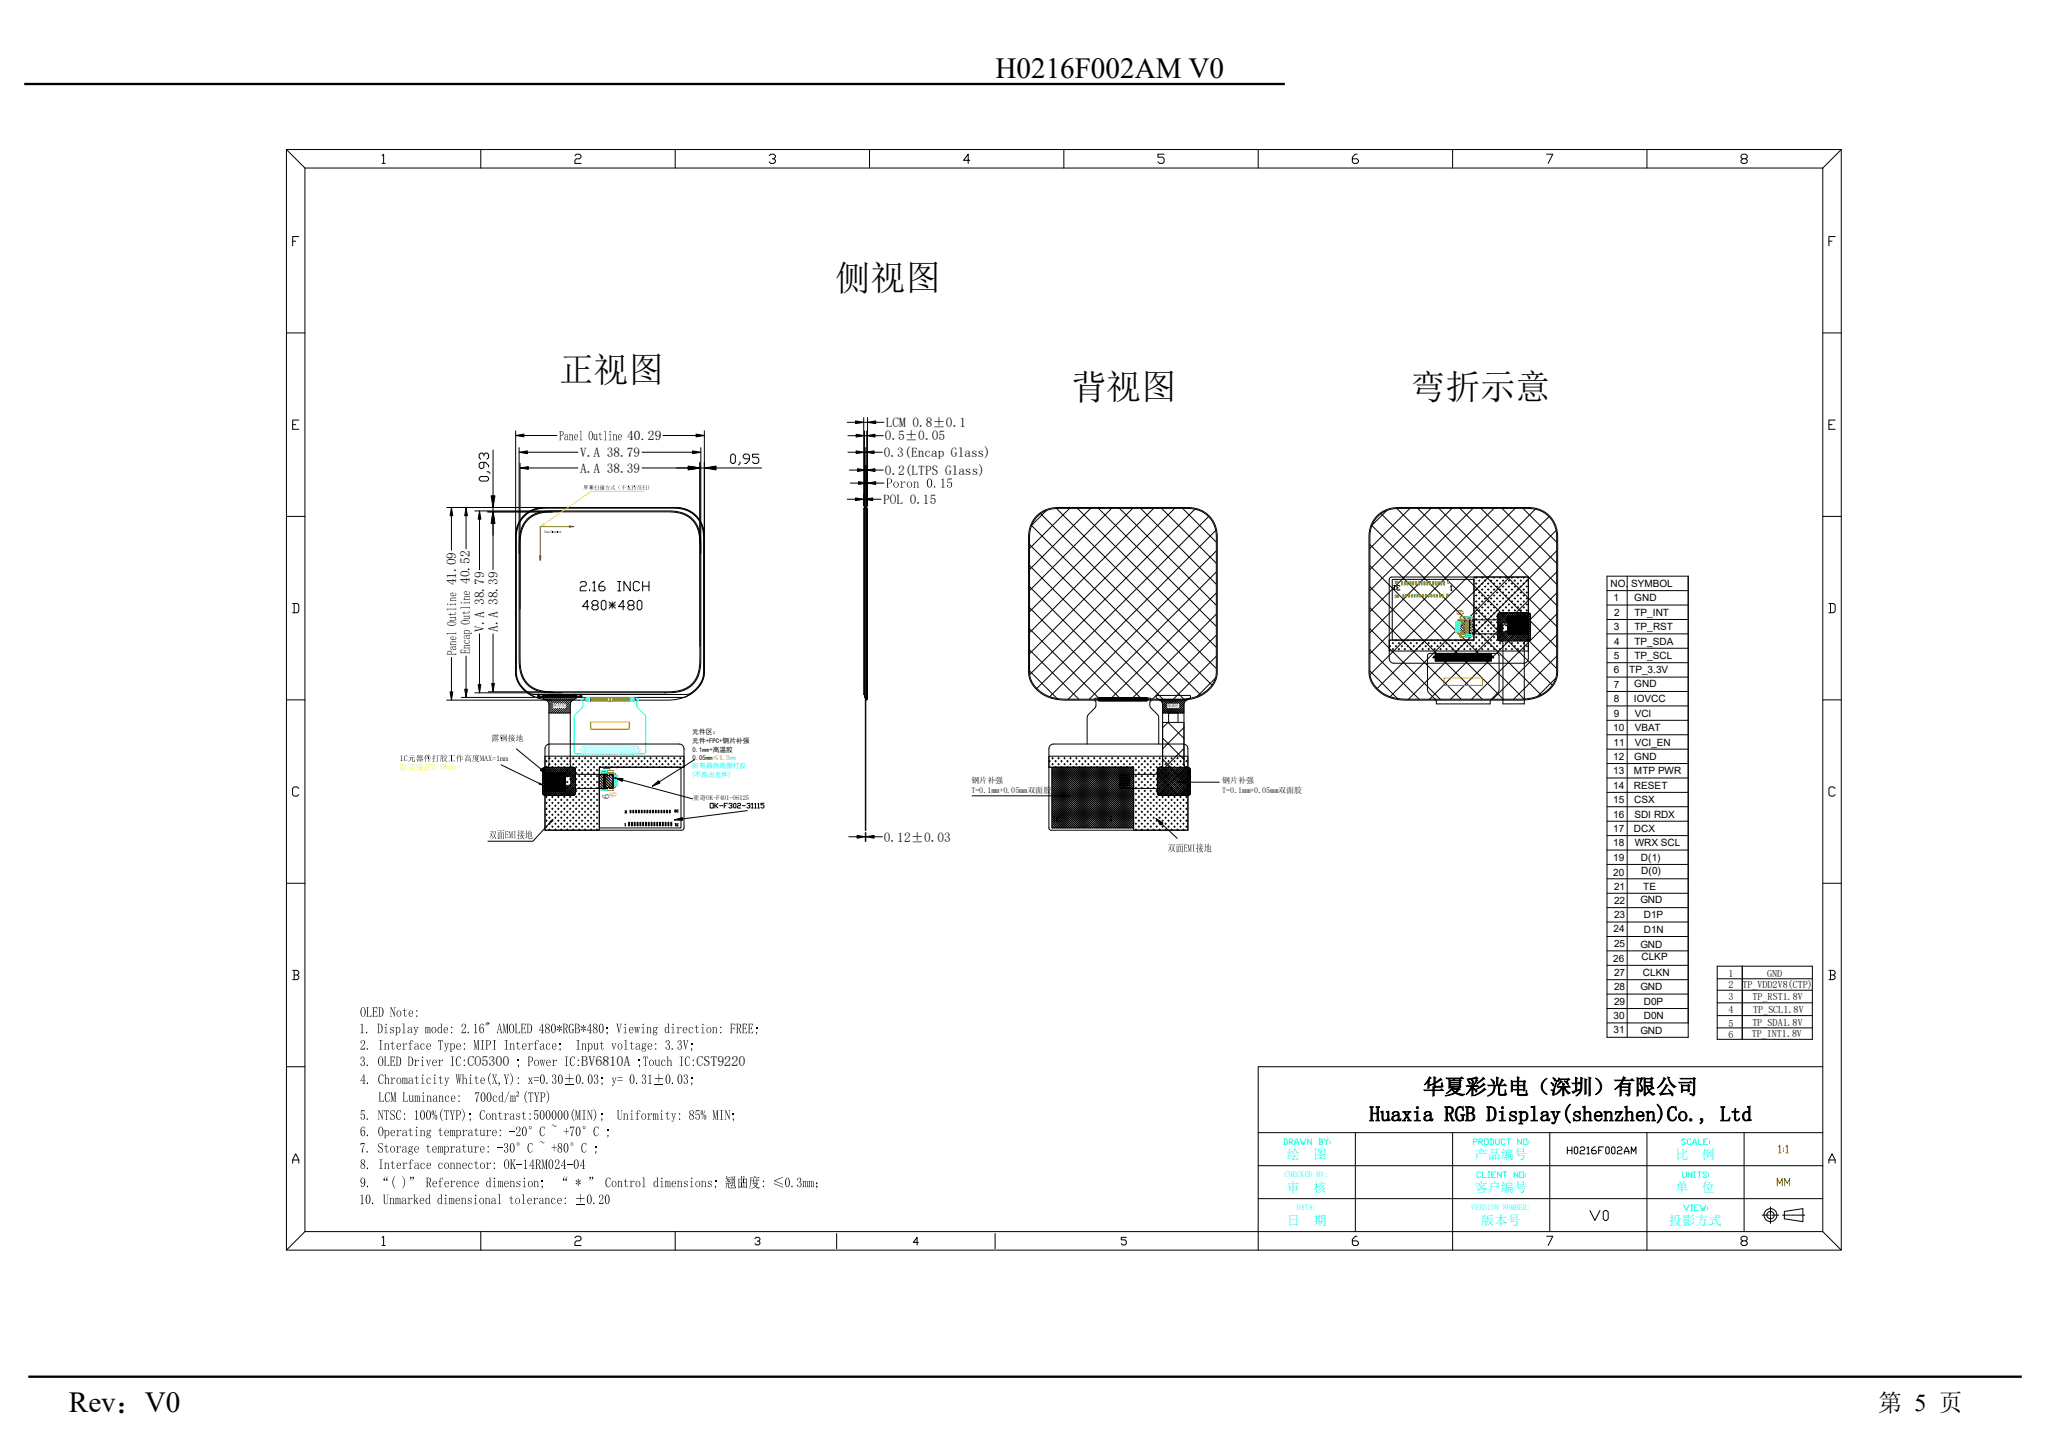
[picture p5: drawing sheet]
<svg xmlns="http://www.w3.org/2000/svg" width="297mm" height="210mm" viewBox="0 0 297 210" stroke-linecap="round" stroke-linejoin="round" font-family="sans-serif">
<defs><g id="words">
<g font-size="5.1">
<text x="121.3" y="42">侧视图</text>
<text x="81.1" y="55.4">正视图</text>
<text x="155.6" y="58">背视图</text>
<text x="204.8" y="57.9">弯折示意</text>
</g>
<g font-size="4.2">
<text x="144.5" y="11.3">H0216F002AM V0</text>
<text x="10" y="205">Rev：V0</text>
</g>
<text font-size="3.5" x="272.6" y="204.7">第 5 页</text>
<g font-size="3.1">
<text x="206.6" y="158.8">华夏彩光电（深圳）有限公司</text>
<text x="198.8" y="162.7">Huaxia RGB Display(shenzhen)Co., Ltd</text>
</g>
<g font-size="2">
<text x="91.1" y="63.9">40.29</text>
<text x="67.9" y="154.8">CO5300</text>
<text x="84.4" y="154.8">BV6810A</text>
<text x="101.1" y="154.8">CST9220</text>
</g>
<g font-size="1.9">
<text x="128.4" y="63.9">0.5±0.05</text>
<text x="128.6" y="62">LCM 0.8±0.1</text>
<text x="84.2" y="68.6">A.A 38.39</text>
<text x="84.2" y="66.3">V.A 38.79</text>
<text x="128.3" y="66.3">0.3(Encap Glass)</text>
<text x="128.4" y="68.9">0.2(LTPS Glass)</text>
<text x="128.2" y="73.2">POL 0.15</text>
<text x="66.2" y="85" transform="rotate(-90 66.2 85)">41.09</text>
<text x="68.2" y="84.8" transform="rotate(-90 68.2 84.8)">40.52</text>
<text x="70.3" y="91.7" transform="rotate(-90 70.3 91.7)">V.A 38.79</text>
<text x="72.3" y="91.7" transform="rotate(-90 72.3 91.7)">A.A 38.39</text>
<text x="128.3" y="122.2">0.12±0.03</text>
</g>
<g font-size="1.9" fill="#0ff">
<text x="186.8" y="173.1">审</text>
<text x="186.8" y="168.3">绘</text>
<text x="190.7" y="173.1">核</text>
<text x="190.7" y="168.3">图</text>
<text x="214.1" y="173.1">客户编号</text>
<text x="214.1" y="168.3">产品编号</text>
<text x="243.2" y="173.1">单</text>
<text x="243.2" y="168.3">比</text>
<text x="247.1" y="173.1">位</text>
<text x="247.1" y="168.3">例</text>
<text x="186.8" y="177.8">日</text>
<text x="190.7" y="177.8">期</text>
<text x="215" y="177.8">版本号</text>
<text x="242.3" y="177.8">投影方式</text>
</g>
<g font-size="1.5" fill="#f00">
<text x="211.5" y="88.6" transform="rotate(90 211.5 88.6)">6</text>
<text x="211.4" y="92.5" transform="rotate(90 211.4 92.5)">1</text>
<text x="89.6" y="111.7" transform="rotate(-90 89.6 111.7)">1</text>
<text x="89.5" y="115.7" transform="rotate(-90 89.5 115.7)">6</text>
</g>
<g font-size="1.5">
<text x="233.8" y="85.2">NO. SYMBOL</text>
<text x="234.2" y="87.3">1</text>
<text x="234.3" y="89.4">2</text>
<text x="237.2" y="87.3">GND</text>
<text x="237.3" y="89.4">TP_INT</text>
<text x="234.3" y="91.5">3</text>
<text x="234.3" y="95.6">5</text>
<text x="234.3" y="93.6">4</text>
<text x="237.3" y="91.5">TP_RST</text>
<text x="237.3" y="93.6">TP_SDA</text>
<text x="237.3" y="95.7">TP_SCL</text>
<text x="234.3" y="97.7">6</text>
<text x="234.3" y="99.8">7</text>
<text x="234.3" y="101.9">8</text>
<text x="236.5" y="97.7">TP_3.3V</text>
<text x="237.2" y="101.9">IOVCC</text>
<text x="237.2" y="99.8">GND</text>
<text x="234.2" y="106.1">10</text>
<text x="234.3" y="104">9</text>
<text x="237.3" y="104">VCI</text>
<text x="237.3" y="106.1">VBAT</text>
<text x="88.6" y="112" transform="rotate(-90 88.6 112)">1</text>
<text x="234.2" y="110.3">12</text>
<text x="234.2" y="112.4">13</text>
<text x="234.2" y="108.2">11</text>
<text x="237.2" y="112.4">MTP PWR</text>
<text x="237.2" y="110.3">GND</text>
<text x="237.3" y="108.2">VCI_EN</text>
<text x="88.5" y="116" transform="rotate(-90 88.5 116)">6</text>
<text x="234.2" y="114.5">14</text>
<text x="234.2" y="116.6">15</text>
<text x="234.2" y="118.7">16</text>
<text x="237.2" y="114.5">RESET</text>
<text x="237.2" y="116.6">CSX</text>
<text x="237.3" y="118.7">SDI RDX</text>
<text x="234.2" y="120.7">17</text>
<text x="234.2" y="122.9">18</text>
<text x="234.2" y="124.9">19</text>
<text x="237.2" y="120.8">DCX</text>
<text x="237.3" y="122.9">WRX SCL</text>
<text x="238.2" y="125">D(1)</text>
<text x="234.2" y="127.1">20</text>
<text x="234.3" y="129.1">21</text>
<text x="234.3" y="131.2">22</text>
<text x="238.1" y="131.1">GND</text>
<text x="238.3" y="126.9">D(0)</text>
<text x="238.5" y="129.1">TE</text>
<text x="234.2" y="135.3">24</text>
<text x="234.3" y="133.3">23</text>
<text x="234.3" y="137.5">25</text>
<text x="238.1" y="137.6">GND</text>
<text x="238.6" y="133.3">D1P</text>
<text x="238.6" y="135.4">D1N</text>
<text x="234.2" y="139.6">26</text>
<text x="234.3" y="141.7">27</text>
<text x="234.3" y="143.7">28</text>
<text x="238.1" y="143.7">GND</text>
<text x="238.3" y="139.4">CLKP</text>
<text x="238.5" y="141.7">CLKN</text>
<text x="250.9" y="141.8">1</text>
<text x="250.9" y="143.4">2</text>
<text x="252.9" y="143.4">TP_VDD2V8(CTP)</text>
<text x="256.5" y="141.8">GND</text>
<text x="234.2" y="147.9">30</text>
<text x="234.2" y="150">31</text>
<text x="234.3" y="145.8">29</text>
<text x="238.6" y="145.8">D0P</text>
<text x="238.6" y="148">D0N</text>
<text x="250.9" y="145.2">3</text>
<text x="250.9" y="147">4</text>
<text x="250.9" y="149">5</text>
<text x="254.4" y="145.2">TP_RST1.8V</text>
<text x="254.4" y="148.9">TP_SDA1.8V</text>
<text x="254.5" y="147">TP_SCL1.8V</text>
<text x="238.1" y="150.1">GND</text>
<text x="250.9" y="150.6">6</text>
<text x="254.3" y="150.5">TP_INT1.8V</text>
</g>
<g font-size="1.2">
<text x="141" y="113.6">钢片补强</text>
<text x="177.4" y="113.6">钢片补强</text>
<text x="141" y="115.1">T=0.1mm+0.05mm双面胶</text>
<text x="177.4" y="115.1">T=0.1mm+0.05mm双面胶</text>
</g>
<g font-size="1.1" fill="#0ff">
<text x="186.5" y="170.9">CHECKED BY:</text>
<text x="188.3" y="175.7">DATA:</text>
<text x="213.6" y="175.7">VERSION NUMBER:</text>
</g>
<g font-size="1">
<text x="100.5" y="106.6">元件区：</text>
<text x="100.5" y="107.8">元件+FPC+钢片补强</text>
<text x="100.5" y="109.1">0.1mm+高温胶</text>
<text x="100.5" y="110.3">0.05mm≤1.3mm</text>
<text x="100.6" y="116.2">亚奇OK-F401-06125</text>
</g>
<g font-size="1" fill="#0ff">
<text x="100.3" y="112.8">(不高出元件)</text>
<text x="100.5" y="111.5">所有器件周围打胶</text>
</g>
<g font-size=".6">
<text x="80.3" y="102.7">单层区</text>
<text x="169.4" y="102.7">绿油区</text>
</g>
</g></defs>
<path d="M3.5 12.2h183M4.1 199.8h289.4" fill="none" stroke="#000" stroke-width=".34"/>
<g fill="none" stroke="#000" stroke-width=".15">
<path d="M41.6 21.7h225.7v159.7h-225.7zM41.6 21.7l2.7 2.7M42.5 35h.4M43.4 34.3h-.9v1.4M44.3 24.4h220.3v154.4h-220.3zM55.5 22.6l.2-.2v1.3M55.5 23.7h.4M69.8 21.7v2.7M83.5 22.6l.2-.2h.4l.2 .2v.2l-.2 .2h-.4l-.2 .3v.4h.8M98 21.7v2.7M111.7 22.6l.2-.2h.4l.3 .2v.2l-.3 .2h-.2M112.3 23l.3 .3v.2l-.3 .2h-.4l-.2-.2"/>
<path d="M126.2 21.7v2.7M140.8 23.3h-.9l.6-.9v1.3M154.4 21.7v2.7M169 22.4h-.9v.4h.7l.2 .2v.5l-.2 .2h-.5l-.2-.2M182.6 21.7v2.7M197 22.4h-.2l-.5 .4v.7l.2 .2h.5l.2-.2v-.2l-.2-.3h-.7M210.9 21.7v2.7M224.5 22.4h.9l-.7 1.3M239.1 21.7v2.7M253 23l-.3-.2v-.2l.3-.2h.4l.2 .2v.2l-.2 .2h-.4l-.3 .3v.2l.3 .2h.4l.2-.2v-.2l-.2-.3M265.5 35h.4M266.4 34.3h-.9v1.4"/>
<path d="M267.3 21.7l-2.7 2.7M41.6 48.3h2.7M264.6 48.3h2.7M41.6 75h2.7M42.5 61.6h.4M43.4 61h-.9v1.3h.9M75.9 75l.6-.5 .9-.5 1.6-.3h19.1l1.6 .3 1.3 .8 .5 .6 .4 .8 .3 .8v1v19.5v.8l-.2 .5-.8 1.1a5.6 5.6 0 0 1-4.5 1.7h-16.3a5.3 5.3 0 0 1-5.3-2.8l-.2-1.1v-19.9l.3-1.6zM75.9 75l.6-.5 .9-.5 1.6-.3h19.1l1.6 .3 1.3 .8 .5 .6 .4 .8 .3 .8v1v19.5v.8l-.2 .5-.8 1.1a4.9 4.9 0 0 1-1.9 1.3h-21.5a4.2 4.2 0 0 1-2.9-3.7v-20l.3-1.3zM76.6 75.5l.6-.5 .8-.4 .9-.2 .9-.1h17.7l1.6 .3 .8 .4 .5 .4 .6 .7 .3 .9 .2 .8 .1 1.2v17.4l-.3 1.6-.3 .6-.5 .6-.6 .5-.8 .4-1.8 .3h-17.7l-1.6-.3-.8-.4-.5-.4-.5-.6-.4-.9-.3-1.1v-1.2v-17l.3-1.7 .3-.7zM76.6 75.3l1.2-.8 .8-.2 .9-.1h17.8h.9l1 .3 .7 .4 .6 .4 .5 .6 .4 .8 .2 .8 .1 1v17.3v1.1l-.2 1-.5 .9-.5 .6-.6 .5-.8 .3-1.7 .3-17 .1-1.4-.1-1-.3-1-.4-.6-.5-.4-.6-.3-.8-.3-1.5v-17.4v-1.3l.3-.9 .3-.8zM264.6 75h2.7M265.5 61.6h.4"/>
<path d="M266.4 61h-.9v1.3h.9M42.5 87.6h.7l.2 .2v.9l-.2 .2h-.7M42.7 87.6v1.3M265.5 87.6h.7l.2 .2v.9l-.2 .2h-.7M265.7 87.6v1.3M41.6 101.6h2.7M43.4 114.4l-.3-.2h-.4l-.2 .2v.9l.2 .3h.4l.3-.3M78.1 100.8l.2 .1zM79.1 101l-.1-.2v.2h-.8l-.1-.2v.2l-.1 .1 1 .1 .1-.1M79.1 100.9h.1v.3h-.1zM79.1 101.1h.1M79.1 101.2h.1"/>
<path d="M79.2 101.1h.1M79.2 100.9h.1v.3h-.1zM79.3 101.1h.1M79.3 101.2h.1M79.4 100.9l.1 .3zM79.4 101.1h.1M79.4 101.2h.1M79.6 100.9v.3zM79.6 101.1h.1M79.6 101.2h.1M79.7 101.1h.1M79.7 100.9h.1v.3h-.1z"/>
<path d="M79.7 101.2h.1M79.8 100.9h.1v.3h-.1zM79.9 101.1h.1M79.9 101.2h.1M80 101.1h.1M80 100.9l.1 .3zM80 101.2h.1M80.1 101.1h-.1M80.2 101.1h.1M80.2 100.9v.3zM80.2 101.2h.1M80.3 100.9h.1v.3h-.1z"/>
<path d="M80.3 101.1h.1M80.3 101.2h.1M80.4 100.9h.1v.3h-.1zM80.5 101.1h.1M80.5 101.2h.1M80.6 101.1h.1M80.6 100.9l.1 .3zM80.6 101.2h.1M80.7 101.1h.1M80.7 100.9h.1v.3h-.1zM80.8 101.2h.1M80.8 101.1h.1"/>
<path d="M80.9 100.9h.1v.3h-.1zM80.9 101.1h.1M80.9 101.2h.1M81 100.9h.1v.3h-.1zM81.1 101.1h.1M81.1 101.2h.1M81.2 100.9l.1 .3zM81.2 101.1h.1M81.2 101.2h.1M81.3 100.9h.1v.3h-.1zM81.4 101.1h.1M81.4 101.2h.1"/>
<path d="M81.5 100.9h.1v.3h-.1zM81.5 101.1h.1M81.5 101.2h.1M81.6 100.9h.1v.3h-.1zM81.7 101.1h.1M81.7 101.2h.1M81.8 100.9l.1 .3zM81.8 101.1h.1M81.8 101.2h.1M81.9 100.9h.1v.3h-.1zM81.9 101.1h.1M82 101.2h.1"/>
<path d="M82 101.1h.1M82.1 100.9h.1v.3h-.1zM82.1 101.1h.1M82.1 101.2h.1M82.3 101.1h.1M82.3 100.9v.3zM82.3 101.2h.1M82.4 100.9l.1 .3zM82.4 101.1h.1M82.4 101.2h.1M82.5 100.9h.1v.3h-.1zM82.5 101.1h.1"/>
<path d="M82.6 101.2h.1M82.6 101.1h.1M82.7 100.9h.1v.3h-.1zM82.7 101.1h.1M82.7 101.2h.1M82.8 100.9l.1 .3zM82.9 101.2h.1M82.9 101.1h.1M83 100.9l.1 .3zM83 101.2h.1M83 101.1h.1M83.1 100.9h.1v.3h-.1z"/>
<path d="M83.1 101.1h.1M83.2 101.2h.1M83.2 101.1h.1M83.3 100.9h.1v.3h-.1zM83.3 101.1h.1M83.3 101.2h.1M83.4 101v-.2l.1 .2h.8v-.2v.2h.2l-.2 .2-.9-.1M84.2 100.8l.2 .1zM85 101.6v-.2l.1 .2M85.1 101.4h.1M85.1 101.6h-.1M85.1 101.4l-.1 .2"/>
<path d="M85.1 101.6h.1M85.2 101.6h.1M85.2 101.4v.2M85.3 101.4l-.1 .2M85.3 101.4h.1M85.3 101.4v.2M85.3 101.4h-.2v.2M85.3 101.4l.1 .2h-.2v-.2M85.4 101.6h.1M85.4 101.4h.1M85.4 101.4v.2M85.5 101.4h.1"/>
<path d="M85.5 101.6h.1M85.5 101.6v-.2v.2M85.6 101.6h.1M85.6 101.4h.1M85.6 101.4v.2M85.7 101.4h.1M85.7 101.6h.1M85.7 101.4v.2M85.8 101.6h.1M85.8 101.4v.2M85.8 101.4h.1M85.9 101.6h.1"/>
<path d="M85.9 101.4h.1M85.9 101.4h-.2v.2M85.9 101.4v.2M85.9 101.4l.1 .2M86 101.6h.1M86 101.4h.1M86 101.6v-.2h.2v.2M86 101.4v.2M86.1 101.6h.1M86.1 101.4v.2M86.1 101.4h.1M86.2 101.4v.2"/>
<path d="M86.2 101.4h.1M86.2 101.6h.1M86.3 101.4h.1M86.3 101.6v-.2v.2M86.3 101.6h.1M86.3 101.6v-.2h.1v.2M86.4 101.4h.1M86.4 101.4v.2M86.4 101.6h.1M86.5 101.4h.1M86.5 101.4v.2M86.5 101.6h.1"/>
<path d="M86.5 101.6v-.2v.2M86.6 101.4h.1M86.6 101.6h.1M86.6 101.6v-.2h.1v.2M86.6 101.4v.2M86.7 101.6h.1M86.7 101.4v.2M86.7 101.4h.1M86.8 101.6h.1M86.8 101.4h.1M86.8 101.4v.2M86.8 101.4l.1 .2v-.2h.1v.2"/>
<path d="M86.9 101.4h.1M86.9 101.6h.1M86.9 101.4v.2h.2M87 101.4v.2M87 101.6h.1M87 101.4h.1M87 101.6l.1-.2v.2M87.1 101.6h.1M87.1 101.4h.1M87.1 101.6l.1-.2v.2M87.2 101.4h.1M87.2 101.6h.1"/>
<path d="M87.2 101.6v-.2h.2v.2M87.2 101.6h.2v-.2h.3l-.1 .2M87.2 101.4v.2M87.3 101.6h.1M87.3 101.4h.1M87.3 101.4v.2M87.3 101.4l.1 .2v-.2M87.4 101.4h.1M87.4 101.6h.1M87.5 101.4h.1M87.5 101.6h.1M87.5 101.4v.2"/>
<path d="M87.6 101.4l-.1 .2M87.6 101.4h.1M87.6 101.4v.2M87.6 101.6h.1M87.7 101.6h.1M87.7 101.4h.1M87.7 101.4v.2h-.1M87.7 101.4v.2M87.8 101.6h.1M87.8 101.4h.1M87.8 101.4v.2M87.9 101.6h.1"/>
<path d="M87.8 101.6v-.2v.2h.2v-.2h.2v.2M87.9 101.4h.1M87.9 101.4v.2M88 101.6h.1M88 101.4h.1M88 101.4v.2M88 101.4h-.1M88.1 101.6h.1M88.1 101.4v.2M88.2 101.4v.2M88.2 101.4h.1M88.2 101.6h.1"/>
<path d="M88.2 101.4v.2h.1M88.2 101.4l.1 .2v-.2M88.3 101.6h.1M88.3 101.6v-.2h.2v.2M88.4 101.6h.1M88.4 101.4v.2M88.5 101.4h.1M88.4 101.4h.1M88.5 101.6h.1M88.5 101.4v.2M88.6 101.6h.1M88.6 101.4h.1"/>
<path d="M88.6 101.6v-.2v.2M88.6 101.6l.1-.2v.2M88.7 101.6h.1M88.7 101.4v.2M88.7 101.4h.1M88.8 101.6h.1M88.8 101.4v.2M88.8 101.4h.1M88.9 101.6h.1M88.9 101.4l-.1 .2M88.9 101.4v.2h-.2M88.9 101.6v-.2h.2v.2"/>
<path d="M88.9 101.4v.2M89 101.4v.2h.1v-.2M89 101.4v.2M89 101.6h.1M89 101.4h.1M89.1 101.4v.2M89.1 101.4h.1M89.1 101.6h.1M89.2 101.6h.1M89.2 101.4h.1M89.2 101.4v.2M89.2 101.6h.2"/>
<path d="M89.2 101.6v-.2h.1v.2M89.2 101.4l.1 .2v-.2M89.3 101.4h.1M89.3 101.6l.1-.2v.2M89.4 101.6h.1M89.4 101.4h.1M89.4 101.4v.2M89.4 101.6v-.2l.1 .2h.3M89.5 101.6h.1M89.5 101.6v-.2h.1v.2M89.6 101.4v.2M89.6 101.4h.1"/>
<path d="M89.6 101.6h.1M89.7 101.6h.1M89.7 101.4v.2M89.7 101.4h.1M89.7 101.6v-.2v.2M89.8 101.6h.1M89.8 101.4h.1M89.8 101.6v-.2h.2v.2M89.8 101.4v.2M89.9 101.6h.1M89.9 101.4v.2M89.9 101.4h.1"/>
<path d="M90 101.6h.1M90 101.4h.1M90 101.4v.2h-.1M90 101.4v.2M90.1 101.6h.1M90.1 101.4v.2M90.1 101.4l.1 .2zM90.1 101.4h.1M90.2 101.4v.2M90.2 101.6h.1M90.2 101.4h.1M90.3 101.6h.1"/>
<path d="M90.3 101.4h.1M90.2 101.6h.1v-.2h.2v.2M90.2 101.4l.1 .2M90.4 101.6h.1M90.4 101.4v.2h.2v-.2h.3M90.4 101.4v.2M90.5 101.6h.1M90.5 101.4v.2M90.5 101.4h.1M90.5 101.6l.1-.2v.2M90.6 101.6h.1M90.6 101.4h.1"/>
<path d="M90.6 101.4v.2M90.7 101.6h.1M90.7 101.4h.1M90.7 101.4v.2M90.8 101.4v.2M90.8 101.4h.1M90.8 101.6h.1M90.9 101.4h.1M90.9 101.4v.2h-.2v-.2M90.9 101.6h.1M90.9 101.4v.2M91 101.6h.1"/>
<path d="M91 101.4h.1M91 101.4v.2h.2v-.2M91 101.4v.2M91.1 101.4h.1M91 101.4l.1 .2M91.1 101.4v.2M91.1 101.6h.1M91.2 101.6h.1M91.2 101.4h.1M91.2 101.4v.2M91.2 101.4h-.1M91.2 101.4h.2"/>
<path d="M91.3 101.6h.1M91.3 101.4v.2M91.4 101.4l-.1 .2M91.4 101.6h.1M91.4 101.4h.1M91.4 101.4v.2h.1v-.2M91.4 101.4v.2M91.5 101.6h.1M91.5 101.4h.1M91.5 101.4v.2v-.2h.1v.2M91.5 101.4v.2M91.6 101.6h.1"/>
<path d="M91.6 101.4h.1M91.6 101.4v.2M91.6 101.6h.2M91.7 101.4h.1M91.7 101.6h.1M91.7 101.4v.2v-.2M91.7 101.4v.2M91.8 101.6h.1M91.8 101.4v.2M91.8 101.4h.1M91.9 101.6h.1M91.9 101.4h.1"/>
<path d="M91.9 101.4v.2M92 101.4h.1M92 101.4v.2M92 101.6v-.2v.2M92 101.6h.1M92 101.6h-.1M92.1 101.4v.2M92.1 101.4h.1M92.1 101.5h.1M92.2 101.4h.1M92.2 101.5h.1M96.5 100.6h.1"/>
<path d="M264.6 101.6h2.7M266.4 114.4l-.2-.2h-.5l-.2 .2v.9l.2 .3h.5l.2-.3M41.6 128.2h2.7M264.6 128.2h2.7M41.6 154.8h2.7M42.5 140.8h.7l.2 .3v.2l-.2 .2M42.7 141.5h.5l.2 .2v.3l-.2 .2h-.7M42.7 140.8v1.4M264.6 154.8h-82v26.6M265.5 140.8h.7l.2 .3v.2l-.2 .2M265.7 141.5h.5l.2 .2v.3l-.2 .2h-.7M265.7 140.8v1.4"/>
<path d="M42.5 168.8v-.4l.4-.9 .5 .9v.4M42.5 168.4h.9M44.3 178.8l-2.7 2.6M55.5 179.6l.2-.2v1.4M69.8 178.8v2.6M83.5 179.6l.2-.2h.4l.2 .2v.3l-.2 .2h-.4l-.2 .2v.5h.8M98 178.8v2.6M109.6 179.8l.2-.2h.3l.2 .2v.2l-.2 .1h-.2M121.5 179v2.2M144.5 179v2.2M163.5 179.6h-.7v.4h.5l.2 .1v.4l-.2 .2h-.3l-.2-.2M182.6 164.4h82"/>
<path d="M182.6 169.2h82M182.6 174h82M196.8 164.4v14.4M197 179.4h-.2l-.5 .5v.6l.2 .3h.5l.2-.3v-.2l-.2-.2h-.7M210.9 164.4v17M224.5 179.4h.9l-.7 1.4M225 164.4v14.4M227.5 166.5v1M227.5 167h.7M228.2 166.5v1M228.7 166.5h.2l.1 .1v.7l-.1 .2h-.2l-.2-.2v-.7zM229.4 166.6l.1-.1h.4l.1 .1v.2l-.1 .2h-.4l-.1 .1v.4h.6"/>
<path d="M230.4 166.6l.2-.1v1M230.4 167.5h.3M230.8 175.7l.7 1.4 .8-1.4M231.6 166.5h-.2l-.3 .3v.5l.1 .2h.4l.1-.2v-.2l-.1-.1h-.5M232.1 167h.3M232.7 175.9l.3-.2h.2l.3 .2v1l-.3 .2h-.2l-.3-.2zM232.8 166.5h-.7v1M233.3 166.5h.1l.2 .1v.7l-.2 .2h-.1l-.2-.2v-.7zM234.1 166.5h.2l.1 .1v.7l-.1 .2h-.2l-.2-.2v-.7zM234.8 166.6l.2-.1h.3l.2 .1v.2l-.2 .2h-.3l-.2 .1v.4h.7M235.8 167.5v-.4l.3-.6 .4 .6v.4M235.8 167.1h.7"/>
<path d="M236.8 167.5v-1l.3 .6 .4-.6v1M239.1 164.4v17M253.2 164.4v14.4M255.8 176.4h1M256.9 176.4h.2M257 175.2v1M257 176.3v.1M257 176.6v1M257.2 176.4h1M258.8 176.4h1.4M259 175.8l2.7-.4v1.9l-2.7-.4zM260.3 176.4h.1"/>
<path d="M260.5 176.4h1.5M264.6 178.8l2.7 2.6M265.5 168.8v-.4l.4-.9 .5 .9v.4M265.5 168.4h.9M55.5 180.8h.4M110.1 180.1l.2 .2v.2l-.2 .2h-.3l-.2-.2M133.3 180.3h-.7l.5-.7v1.1M253 180.1l-.3-.2v-.3l.3-.2h.4l.2 .2v.3l-.2 .2h-.4l-.3 .2v.2l.3 .3h.4l.2-.3v-.2l-.2-.2"/>
<circle cx="257" cy="176.4" r=".94"/>
<circle cx="257" cy="176.4" r=".54"/>
</g>
<g fill="#000">
<path d="M106 172l.2 .1zM106.4 172h.2z"/>
<path d="M85 101.4h.2z" fill-rule="evenodd"/>
<path d="M85.2 101.6h.1z" fill-rule="evenodd"/>
<path d="M85.3 101.4h.1z" fill-rule="evenodd"/>
<path d="M85.8 101.4h.1z" fill-rule="evenodd"/>
<path d="M85.8 101.4h.1z" fill-rule="evenodd"/>
<path d="M86.2 101.4h.1z" fill-rule="evenodd"/>
<path d="M86.8 101.4h.1z" fill-rule="evenodd"/>
<path d="M86.8 101.4h.1z" fill-rule="evenodd"/>
<path d="M87 101.4h.1z" fill-rule="evenodd"/>
<path d="M87.1 101.6h.1z" fill-rule="evenodd"/>
<path d="M87.1 101.6h.1z" fill-rule="evenodd"/>
<path d="M87.3 101.6h.1z" fill-rule="evenodd"/>
<path d="M87.4 101.4h.1z" fill-rule="evenodd"/>
<path d="M87.6 101.4h.1z" fill-rule="evenodd"/>
<path d="M87.7 101.6h.1z" fill-rule="evenodd"/>
<path d="M87.9 101.6h.1z" fill-rule="evenodd"/>
<path d="M88.1 101.4h.1z" fill-rule="evenodd"/>
<path d="M88.3 101.6h.1z" fill-rule="evenodd"/>
<path d="M88.3 101.4h.1z" fill-rule="evenodd"/>
<path d="M88.3 101.4h.1z" fill-rule="evenodd"/>
<path d="M88.5 101.4h.1z" fill-rule="evenodd"/>
<path d="M88.6 101.4h.1z" fill-rule="evenodd"/>
<path d="M88.7 101.6h.1z" fill-rule="evenodd"/>
<path d="M88.7 101.6h.1z" fill-rule="evenodd"/>
<path d="M88.8 101.4h.1z" fill-rule="evenodd"/>
<path d="M88.9 101.4h.1z" fill-rule="evenodd"/>
<path d="M88.9 101.4h.1z" fill-rule="evenodd"/>
<path d="M89.2 101.4h.1z" fill-rule="evenodd"/>
<path d="M89.3 101.4h.1z" fill-rule="evenodd"/>
<path d="M89.3 101.6h.1z" fill-rule="evenodd"/>
<path d="M89.4 101.6h.1z" fill-rule="evenodd"/>
<path d="M89.5 101.4h.1z" fill-rule="evenodd"/>
<path d="M89.5 101.4h.1z" fill-rule="evenodd"/>
<path d="M89.7 101.4h.1z" fill-rule="evenodd"/>
<path d="M89.8 101.4h.1z" fill-rule="evenodd"/>
<path d="M89.8 101.4h.1z" fill-rule="evenodd"/>
<path d="M89.9 101.6h.1z" fill-rule="evenodd"/>
<path d="M90 101.4h.1z" fill-rule="evenodd"/>
<path d="M90.1 101.4h.1z" fill-rule="evenodd"/>
<path d="M90.2 101.4h.1z" fill-rule="evenodd"/>
<path d="M90.3 101.4h.1z" fill-rule="evenodd"/>
<path d="M90.3 101.4h.1z" fill-rule="evenodd"/>
<path d="M90.4 101.4h.1z" fill-rule="evenodd"/>
<path d="M90.5 101.6h.1z" fill-rule="evenodd"/>
<path d="M90.5 101.4h.1z" fill-rule="evenodd"/>
<path d="M90.6 101.6h.1z" fill-rule="evenodd"/>
<path d="M90.6 101.4h.1z" fill-rule="evenodd"/>
<path d="M90.7 101.4h.1z" fill-rule="evenodd"/>
<path d="M90.7 101.4h.1z" fill-rule="evenodd"/>
<path d="M90.9 101.4h.1z" fill-rule="evenodd"/>
<path d="M91 101.6h.1z" fill-rule="evenodd"/>
<path d="M91 101.4h.1z" fill-rule="evenodd"/>
<path d="M91 101.6h.1z" fill-rule="evenodd"/>
<path d="M91.1 101.4h.1z" fill-rule="evenodd"/>
<path d="M91.1 101.4h.1z" fill-rule="evenodd"/>
<path d="M91.2 101.4h.1z" fill-rule="evenodd"/>
<path d="M91.2 101.6h.1z" fill-rule="evenodd"/>
<path d="M91.2 101.4h.1z" fill-rule="evenodd"/>
<path d="M91.3 101.6h.1z" fill-rule="evenodd"/>
<path d="M91.3 101.4h.1z" fill-rule="evenodd"/>
<path d="M91.3 101.4h.1z" fill-rule="evenodd"/>
<path d="M91.4 101.4h.1z" fill-rule="evenodd"/>
<path d="M91.5 101.4h.1z" fill-rule="evenodd"/>
<path d="M91.6 101.6h.1z" fill-rule="evenodd"/>
<path d="M91.6 101.6h.1z" fill-rule="evenodd"/>
<path d="M91.7 101.4h.1z" fill-rule="evenodd"/>
<path d="M91.9 101.6h.1z" fill-rule="evenodd"/>
<path d="M92 101.6h.1z" fill-rule="evenodd"/>
<path d="M52.4 154.4h.1v.2l.1 .1h-.2z" fill-rule="evenodd"/>
<path d="M52.5 146.2h.2a.94 .94 0 0 0 0 1.3 .73 .73 0 0 1-.3-1z" fill-rule="evenodd"/>
<path d="M52.3 148.7l.3-.1v1.2l.2 .2h-.5l.2-.2v-1z" fill-rule="evenodd"/>
<path d="M52.4 153.4h.4h-.3l-.1 .3-.1-.1z" fill-rule="evenodd"/>
<path d="M52.4 151h.4l-.3 .1-.1 .3-.1-.1z" fill-rule="evenodd"/>
<path d="M52.5 146.2a.47 .47 0 0 1 .6 .7l-.1 .5-.3 .2-.1-.1a.45 .45 0 0 0 .4-.6l-.1-.5-.1-.1z" fill-rule="evenodd"/>
<path d="M52.6 153.4h.2l.1 .2v.3l-.2 .1a.38 .38 0 0 1 .3 .5 .38 .38 0 0 1-.5 .2 .37 .37 0 0 0 .4-.3 .37 .37 0 0 0-.3-.4l.2-.1v-.2v-.2z" fill-rule="evenodd"/>
<path d="M52.7 151a.36 .36 0 0 1 .3 .3 .36 .36 0 0 1-.2 .4l-.5 .5 .1-.1a1.06 1.06 0 0 0 .4-1z" fill-rule="evenodd"/>
<path d="M52.8 155.9h.1l-.5 1h.7h-.2v.3l.2 .1h-.5l.2-.1v-.3h-.5z" fill-rule="evenodd"/>
<path d="M52.9 155.9v1h-.5h.4v-.8z" fill-rule="evenodd"/>
<path d="M52.3 152.2h.5l.2-.2v.3h-.7z" fill-rule="evenodd"/>
<path d="M53.1 149.8l.2 .1-.1 .1z" fill-rule="evenodd"/>
<path d="M53.2 154.5h.2v.2h-.2z" fill-rule="evenodd"/>
<path d="M53.3 152.2h.1v.1h-.1z" fill-rule="evenodd"/>
<path d="M53.3 157.1h.1v.2h-.1z" fill-rule="evenodd"/>
<path d="M53.2 146.2h.3l-.1 .1 .1 1.2h-.3l.1-1.2z" fill-rule="evenodd"/>
<path d="M53.2 147.5h.6l.1-.2v.3z" fill-rule="evenodd"/>
<path d="M54.1 146.2h.4l-.2 .1v.5l.2 .1h-.2v.6h-.2z" fill-rule="evenodd"/>
<path d="M54.3 146.8h.3v-.2v.5v-.2z" fill-rule="evenodd"/>
<path d="M54.1 146.2h.6l.1 .3-.3-.3z" fill-rule="evenodd"/>
<path d="M54.1 147.5h.6l.1-.2-.1 .3z" fill-rule="evenodd"/>
<path d="M54.8 148.6h.3l-.1 .1v1.1l.1 .1h-.3z" fill-rule="evenodd"/>
<path d="M55 146.2h.2l-.1 .1v1.2h.1h-.2z" fill-rule="evenodd"/>
<path d="M54.8 148.6a.63 .63 0 0 1 .6 .2 .63 .63 0 0 1 .1 .7 .5 .5 0 0 1-.7 .4h.3a.78 .78 0 0 0 .1-1.2z" fill-rule="evenodd"/>
<path d="M55.1 153.4h.2a.94 .94 0 0 0 0 1.3 .73 .73 0 0 1-.4-1z" fill-rule="evenodd"/>
<path d="M54.9 146.2a.63 .63 0 0 1 .7 .2 .63 .63 0 0 1 .1 .7 .5 .5 0 0 1-.8 .4h.3a.78 .78 0 0 0 .1-1.2z" fill-rule="evenodd"/>
<path d="M55.1 153.4a.47 .47 0 0 1 .5 .6l-.1 .5-.2 .2h-.2a.45 .45 0 0 0 .4-.7v-.4l-.1-.2z" fill-rule="evenodd"/>
<path d="M55 158.5h.3l-.1 .2 .1 1.2h-.3l.1-1.2z" fill-rule="evenodd"/>
<path d="M55.1 156h.4a.59 .59 0 0 0-.4 .9v.2l.2 .2h-.1a.94 .94 0 0 1-.1-1.3z" fill-rule="evenodd"/>
<path d="M55 151h.5l-.2 .1v1.1l.2 .1h-.5l.2-.1v-1.1z" fill-rule="evenodd"/>
<path d="M55.4 156l.2-.1 .1 .4z" fill-rule="evenodd"/>
<path d="M55.2 157.3l.3-.1 .1-.3v.2a.31 .31 0 0 1-.4 .2z" fill-rule="evenodd"/>
<path d="M55 159.9l.6-.1 .1-.2v.3z" fill-rule="evenodd"/>
<path d="M55.8 151.4h.2v.8l.1 .1h-.3l.1-.1v-.7z" fill-rule="evenodd"/>
<path d="M55.8 156l.2-.1v1.3l.1 .1h-.3l.1-.1v-1.1z" fill-rule="evenodd"/>
<path d="M56 148.6h.1v.2h-.1z" fill-rule="evenodd"/>
<path d="M55.8 149.1l.3-.1v.8l.2 .2h-.5l.2-.2v-.6z" fill-rule="evenodd"/>
<path d="M55.8 153.4h.3l-.1 .1v1.2h-.2l.1-1.2z" fill-rule="evenodd"/>
<path d="M56.1 151.5h.3l-.4 .2z" fill-rule="evenodd"/>
<path d="M56.1 156.4l.3 .1-.4 .1z" fill-rule="evenodd"/>
<path d="M56.1 158.6h.4a.59 .59 0 0 0-.5 .9l.1 .2 .2 .2h-.2a.94 .94 0 0 1 0-1.3z" fill-rule="evenodd"/>
<path d="M56.2 151.5h.2l.1 .8h-.3l.1-.1v-.5z" fill-rule="evenodd"/>
<path d="M56.2 156.5h.2l.1 .7 .1 .1h-.3l.1-.1v-.5z" fill-rule="evenodd"/>
<path d="M55.7 154.7h.5l.3-.3-.1 .3z" fill-rule="evenodd"/>
<path d="M56.3 158.6l.2-.1 .1 .4z" fill-rule="evenodd"/>
<path d="M56.1 159.9l.3-.1 .2-.3v.2a.31 .31 0 0 1-.5 .2z" fill-rule="evenodd"/>
<path d="M56.6 149.7l.3 .2-.3 .1z" fill-rule="evenodd"/>
<path d="M56.6 153.4h.5l-.3 .1v.5h.2h-.2l.1 .7h-.3z" fill-rule="evenodd"/>
<path d="M56.7 146.3l.1 1.2 .1 .1h-.3l.1-.1z" fill-rule="evenodd"/>
<path d="M56.8 158.7v1.1l.1 .1h-.2l.1-.1z" fill-rule="evenodd"/>
<path d="M56.6 146.2h.2l.5 1.1v.3z" fill-rule="evenodd"/>
<path d="M56.7 158.5h.2l.1 1.4z" fill-rule="evenodd"/>
<path d="M56.7 149.1h.4h-.3l-.1 .1 .5 .4-.1 .3-.1 .1-.3-.1h.4v-.1l-.4-.4z" fill-rule="evenodd"/>
<path d="M56.6 156.4h.3v.8l.3 .1h-.6l.2-.1v-.7z" fill-rule="evenodd"/>
<path d="M56.9 151.1l.1 .3h.3l-.3 .1v.6l.1 .2h-.2v-.2v-.6h-.2l.2-.1z" fill-rule="evenodd"/>
<path d="M57.1 156.5h.1l-.3 .2z" fill-rule="evenodd"/>
<path d="M56.9 149.1h.3v.2z" fill-rule="evenodd"/>
<path d="M56.8 154l.3-.1 .1-.2v.5l-.1-.1z" fill-rule="evenodd"/>
<path d="M57.1 156.5l.3-.1v.2z" fill-rule="evenodd"/>
<path d="M57 152.3l.3-.2-.2 .2z" fill-rule="evenodd"/>
<path d="M56.6 153.4h.7l.1 .2-.3-.2z" fill-rule="evenodd"/>
<path d="M56.6 154.7h.5l.3-.3-.1 .3z" fill-rule="evenodd"/>
<path d="M57.3 158.8l.1-.1v1.1l.1 .1h-.3l.1-.1z" fill-rule="evenodd"/>
<path d="M57.2 146.2h.3l-.2 .1v1.3v-1.3z" fill-rule="evenodd"/>
<path d="M57.5 153.4h.3l-.1 .1v1.1l.1 .1h-.3z" fill-rule="evenodd"/>
<path d="M57.3 158.5l.2 .1-.2 .2-.3 1.1z" fill-rule="evenodd"/>
<path d="M57.6 149.7l.2 .2h-.1z" fill-rule="evenodd"/>
<path d="M57.4 149.1l.2-.1v1.1l.1 .1h-.3l.1-.1v-.9z" fill-rule="evenodd"/>
<path d="M57.5 153.4a.63 .63 0 0 1 .6 .1 .63 .63 0 0 1 .1 .7 .5 .5 0 0 1-.7 .5h.3a.78 .78 0 0 0 .1-1.3z" fill-rule="evenodd"/>
<path d="M57.7 149.1h.3l-.4 .2z" fill-rule="evenodd"/>
<path d="M57.7 151.6l.3-.1h-.2l-.1 .3 .5 .1h-.5v.3l.2 .1h-.1l-.2-.2z" fill-rule="evenodd"/>
<path d="M57.7 146.8l.1-.1h.3a.44 .44 0 0 0-.5 .4 .44 .44 0 0 0 .3 .4 .45 .45 0 0 1-.2-.7z" fill-rule="evenodd"/>
<path d="M57.7 156.5l.1-.1h.3a.44 .44 0 0 0-.5 .4 .44 .44 0 0 0 .3 .5 .45 .45 0 0 1-.2-.8z" fill-rule="evenodd"/>
<path d="M57.8 149.1h.2a.45 .45 0 0 1 .1 .5 .45 .45 0 0 1-.4 .3 .44 .44 0 0 0 .3-.3 .44 .44 0 0 0-.2-.5z" fill-rule="evenodd"/>
<path d="M57.9 151.5h.2l.1 .4-.5-.1h.4v-.2z" fill-rule="evenodd"/>
<path d="M57.9 146.7a.42 .42 0 0 1 .4 .5 .42 .42 0 0 1-.5 .3 .43 .43 0 0 0 .4-.3 .43 .43 0 0 0-.3-.5z" fill-rule="evenodd"/>
<path d="M57.9 156.5a.42 .42 0 0 1 .4 .5 .42 .42 0 0 1-.5 .3 .43 .43 0 0 0 .4-.4 .43 .43 0 0 0-.3-.4z" fill-rule="evenodd"/>
<path d="M57.7 152.3l.5-.2-.2 .2z" fill-rule="evenodd"/>
<path d="M58.4 156.4h.1l.1 .9h-.3l.1-.1z" fill-rule="evenodd"/>
<path d="M58.4 151.4h.3v.8l.2 .1h-.5l.2-.1v-.7z" fill-rule="evenodd"/>
<path d="M58.6 156.4h.2l-.3 .2z" fill-rule="evenodd"/>
<path d="M58.4 148.6l.3-.1v1.3l.2 .2h-.5l.2-.2v-1.1z" fill-rule="evenodd"/>
<path d="M58.7 146.4v.3h.3h-.3v.6l.2 .2h-.2v-.2v-.6h-.3l.2-.1z" fill-rule="evenodd"/>
<path d="M58.7 156.5l.1-.1v.1l-.1 .1z" fill-rule="evenodd"/>
<path d="M58.5 158.5h.3l-.1 .2v1.2h-.2l.1-1.2z" fill-rule="evenodd"/>
<path d="M58.8 151.5h.1l-.2 .2z" fill-rule="evenodd"/>
<path d="M58.8 151.5l.2-.1 .1 .1-.1 .1v-.1z" fill-rule="evenodd"/>
<path d="M58.9 156.4l.2 .1-.3 .1 .1 .7h-.2v-.7z" fill-rule="evenodd"/>
<path d="M58.7 147.5l.4-.2-.2 .3z" fill-rule="evenodd"/>
<path d="M59 156.5h.1l.1 .8h-.2z" fill-rule="evenodd"/>
<path d="M58.4 159.9l.7-.1 .1-.2-.1 .3z" fill-rule="evenodd"/>
<path d="M59.2 153.4h.3l-.1 .1v1.1l.1 .1h-.3z" fill-rule="evenodd"/>
<path d="M59.3 149.1h.4h-.4l-.1 .2z" fill-rule="evenodd"/>
<path d="M59.3 159h.2v.6l.2 .2-.2 .1-.1-.8z" fill-rule="evenodd"/>
<path d="M59.2 149.5l.5-.1-.3 .1-.1 .2 .1 .2h-.2v-.2z" fill-rule="evenodd"/>
<path d="M59.2 153.4a.63 .63 0 0 1 .7 .1 .63 .63 0 0 1 .1 .7 .5 .5 0 0 1-.8 .5h.3a.78 .78 0 0 0 .2-1.3z" fill-rule="evenodd"/>
<path d="M59.4 156.5l.4-.1-.3 .1-.1 .2z" fill-rule="evenodd"/>
<path d="M59.4 146.8l.4-.1-.3 .1-.1 .3h.6h-.6l.1 .3 .2 .1-.2 .1-.2-.3z" fill-rule="evenodd"/>
<path d="M59.5 149.1h.2l.1 .2v.5l-.4 .2-.2-.1 .5-.1v-.4h-.2h.2l-.1-.3z" fill-rule="evenodd"/>
<path d="M59.4 156.9l.4-.1-.3 .1-.1 .1 .2 .3h-.3v-.2z" fill-rule="evenodd"/>
<path d="M59.7 149.9h.2z" fill-rule="evenodd"/>
<path d="M59.6 151.1l.3-.1-.3 .1v.1v.2h.3l-.3 .1v.7l.2 .1h-.5l.2-.1v-.7l-.2-.1h.2z" fill-rule="evenodd"/>
<path d="M59.6 156.5h.2l.1 .1v.6l-.4 .1h-.1l.4-.1v-.4h-.1l.1-.1v-.2z" fill-rule="evenodd"/>
<path d="M59.7 146.7l.2 .1 .1 .3h-.6h.5l-.1-.3z" fill-rule="evenodd"/>
<path d="M59.5 159.9l.3-.1 .1-.2-.1 .3z" fill-rule="evenodd"/>
<path d="M59.8 157.2l.2 .1z" fill-rule="evenodd"/>
<path d="M59.9 149.8l-.1 .1z" fill-rule="evenodd"/>
<path d="M59.5 147.6l.5-.3-.3 .3z" fill-rule="evenodd"/>
<path d="M59.8 151h.1l.1 .2z" fill-rule="evenodd"/>
<path d="M59.8 159h.2v.8l.1 .1h-.2v-.8z" fill-rule="evenodd"/>
<path d="M60 157.1v.2z" fill-rule="evenodd"/>
<path d="M60.1 150.1l.2 .1h-.1z" fill-rule="evenodd"/>
<path d="M60 149.1h.3l-.1 .1 .1 .7z" fill-rule="evenodd"/>
<path d="M60.2 159h.1l.1 .9h-.2v-.1z" fill-rule="evenodd"/>
<path d="M60.1 153.8h.3v.8l.2 .1h-.5l.2-.1v-.7z" fill-rule="evenodd"/>
<path d="M60.3 151.5h.3h-.3l-.1 .2z" fill-rule="evenodd"/>
<path d="M60.4 159h.2l-.3 .2z" fill-rule="evenodd"/>
<path d="M60.4 156.1l.1 .3h.3l-.3 .1v.6l.1 .2h-.2v-.2v-.6h-.2l.2-.1z" fill-rule="evenodd"/>
<path d="M60.4 147.4h.2v.2h-.2z" fill-rule="evenodd"/>
<path d="M60.4 146.6h.2v.2h-.2z" fill-rule="evenodd"/>
<path d="M60.2 151.9l.4-.1-.3 .1-.1 .2 .2 .2h-.2l-.1-.2z" fill-rule="evenodd"/>
<path d="M60.5 153.9h.2l-.3 .2z" fill-rule="evenodd"/>
<path d="M60.5 159.1h.1l-.1 .1z" fill-rule="evenodd"/>
<path d="M60.5 151.5h.2v.1v.6l-.3 .1h-.2l.4-.1v-.4h-.1l.1-.1v-.2z" fill-rule="evenodd"/>
<path d="M60.5 153.9l.2-.1 .1 .1v.1l-.1-.1z" fill-rule="evenodd"/>
<path d="M60.6 152.2l.2 .1z" fill-rule="evenodd"/>
<path d="M60.5 149.1h.3l-.2 .1-.3 1h-.1l.4-1z" fill-rule="evenodd"/>
<path d="M60.4 157.3l.4-.2-.2 .2z" fill-rule="evenodd"/>
<path d="M60.7 159l.2 .1-.3 .1 .1 .7h-.2v-.7z" fill-rule="evenodd"/>
<path d="M60.8 152.1v.2z" fill-rule="evenodd"/>
<path d="M60.8 159.1h.1l.1 .8h-.2z" fill-rule="evenodd"/>
<path d="M61.3 153.4h.1v.1h-.1z" fill-rule="evenodd"/>
<path d="M61.1 151.6l.4-.1a.42 .42 0 0 0-.4 .3 .42 .42 0 0 0 .3 .5h-.2l-.2-.2z" fill-rule="evenodd"/>
<path d="M61.1 153.8h.3v.8l.2 .1h-.5l.2-.1v-.6z" fill-rule="evenodd"/>
<path d="M61.3 156h.2v.1h-.2z" fill-rule="evenodd"/>
<path d="M61.1 156.4h.3v.8l.2 .1h-.5l.2-.1v-.7z" fill-rule="evenodd"/>
<path d="M61.4 158.6h.1v.1h-.1z" fill-rule="evenodd"/>
<path d="M61.2 159h.3v.8l.2 .1h-.5l.2-.1v-.7z" fill-rule="evenodd"/>
<path d="M61.4 151.5h.1l.1 .2z" fill-rule="evenodd"/>
<path d="M61.2 152.3l.3-.1 .2-.1-.3 .2z" fill-rule="evenodd"/>
<path d="M61.7 149.1l.2-.1v1h-.2l.1-.1z" fill-rule="evenodd"/>
<path d="M61.9 149.1h.2l-.2 .2z" fill-rule="evenodd"/>
<path d="M61.9 159h.2v.8l.1 .1h-.3l.1-.1v-.7z" fill-rule="evenodd"/>
<path d="M62 149.1h.1v.2z" fill-rule="evenodd"/>
<path d="M61.8 153.8h.3l-.1 .1 .2 .8z" fill-rule="evenodd"/>
<path d="M62 151.6l.4-.1h-.3l-.1 .3 .5 .1h-.5l.1 .3 .2 .1h-.2l-.2-.2z" fill-rule="evenodd"/>
<path d="M62 156.5l.4-.1a.42 .42 0 0 0-.4 .4 .42 .42 0 0 0 .3 .5h-.2l-.2-.2z" fill-rule="evenodd"/>
<path d="M62.2 149.1h.2l-.2 .2v.7h-.2l.1-.7z" fill-rule="evenodd"/>
<path d="M62.3 159l.2 .1-.4 .1z" fill-rule="evenodd"/>
<path d="M62.2 151.5h.3l.1 .4-.6-.1h.4v-.2z" fill-rule="evenodd"/>
<path d="M62.3 156.4h.1l.1 .3z" fill-rule="evenodd"/>
<path d="M62.3 149.1h.1l.1 .9h-.2z" fill-rule="evenodd"/>
<path d="M62.1 152.3l.4-.2-.2 .2z" fill-rule="evenodd"/>
<path d="M62.4 159.1h.1l.2 .8h-.3l.1-.1v-.5z" fill-rule="evenodd"/>
<path d="M62.1 157.3l.3-.1 .2-.2-.3 .3z" fill-rule="evenodd"/>
<path d="M62.3 153.8l.3 .1-.4 .8 .2-.8z" fill-rule="evenodd"/>
<path d="M62.7 149.2l.1-.1h.3a.44 .44 0 0 0-.4 .4 .44 .44 0 0 0 .3 .4 .45 .45 0 0 1-.3-.7z" fill-rule="evenodd"/>
<path d="M62.8 153.9l.4-.1-.3 .1-.1 .3h.6l-.6 .1 .1 .3 .2 .1h-.2l-.1-.2z" fill-rule="evenodd"/>
<path d="M63.1 156h.1v.1h-.1z" fill-rule="evenodd"/>
<path d="M63 149.1a.42 .42 0 0 1 .3 .5 .42 .42 0 0 1-.5 .3 .43 .43 0 0 0 .4-.3 .43 .43 0 0 0-.2-.5z" fill-rule="evenodd"/>
<path d="M62.9 156.4h.3v.8l.2 .1h-.5l.2-.1v-.7z" fill-rule="evenodd"/>
<path d="M62.9 159.1l.4-.1-.3 .1-.1 .2z" fill-rule="evenodd"/>
<path d="M62.9 159.5l.4-.1-.3 .1-.1 .1 .2 .3h-.2l-.1-.2z" fill-rule="evenodd"/>
<path d="M63.1 153.9h.2l.1 .3h-.5h.4v-.3z" fill-rule="evenodd"/>
<path d="M63.2 159l.2 .1v.1v.6l-.3 .1h-.2l.4-.1v-.4h-.1l.1-.1v-.2z" fill-rule="evenodd"/>
<path d="M62.9 154.7l.5-.2-.2 .2z" fill-rule="evenodd"/>
<path d="M63.3 159.8l.2 .1z" fill-rule="evenodd"/>
<path d="M63.5 159.7v.2z" fill-rule="evenodd"/>
<path d="M63.6 149.2l.3-.1a.45 .45 0 0 0-.3 .4 .45 .45 0 0 0 .2 .4h-.1l-.2-.2z" fill-rule="evenodd"/>
<path d="M63.8 151h.3l-.1 .1v1.1l.1 .1h-.3l.1-.1z" fill-rule="evenodd"/>
<path d="M63.6 153.8h.2v.8l.3 .1h-.5l.2-.1-.1-.7z" fill-rule="evenodd"/>
<path d="M63.7 159h.1v.8l.1 .1h-.2l.1-.1v-.7z" fill-rule="evenodd"/>
<path d="M63.8 149.1h.1l.1 .1z" fill-rule="evenodd"/>
<path d="M63.9 156.1l.1 .3h.2l-.2 .1v.6l.1 .2h-.2v-.2v-.6h-.2l.2-.1z" fill-rule="evenodd"/>
<path d="M64 153.9h.1l-.3 .2z" fill-rule="evenodd"/>
<path d="M64 159l.3 .1-.4 .1z" fill-rule="evenodd"/>
<path d="M64 149.8l.2 .1-.2 .1z" fill-rule="evenodd"/>
<path d="M63.9 148.6l.2-.1v1.3l-.3 .2-.1-.1 .3-.1v-.1v-1z" fill-rule="evenodd"/>
<path d="M64 153.9l.2-.1 .1 .1-.1 .1v-.1z" fill-rule="evenodd"/>
<path d="M63.9 157.3l.4-.2-.2 .2z" fill-rule="evenodd"/>
<path d="M64.1 159.1h.2l.1 .8h-.3l.1-.1v-.5z" fill-rule="evenodd"/>
<path d="M63.6 151h.7l-.6 .1-.1 .2z" fill-rule="evenodd"/>
<path d="M63.8 151h.5v.3l-.1-.2z" fill-rule="evenodd"/>
<path d="M64.5 152.5h.3l-.2 .1z" fill-rule="evenodd"/>
<path d="M64.6 157.5h.2l-.2 .1z" fill-rule="evenodd"/>
<path d="M64.5 149.2l.4-.1-.3 .1-.1 .3h.5h-.5l.1 .3 .2 .1h-.2l-.2-.2z" fill-rule="evenodd"/>
<path d="M64.5 151.4h.3l-.1 .2 .1 .7z" fill-rule="evenodd"/>
<path d="M64.5 156.4h.3l-.1 .1 .1 .7z" fill-rule="evenodd"/>
<path d="M64.7 149.1h.3v.4h-.5h.4v-.3z" fill-rule="evenodd"/>
<path d="M64.7 159.1l.4-.1a.42 .42 0 0 0-.4 .4 .42 .42 0 0 0 .3 .5h-.2l-.2-.2z" fill-rule="evenodd"/>
<path d="M64.6 149.9l.4-.2-.2 .3z" fill-rule="evenodd"/>
<path d="M64.9 159h.2l.1 .3z" fill-rule="evenodd"/>
<path d="M64.9 151.4l.3 .1-.1 .1-.3 .9h-.1l.3-.9z" fill-rule="evenodd"/>
<path d="M64.8 159.9l.3-.1 .1-.2-.2 .3z" fill-rule="evenodd"/>
<path d="M64.9 156.4l.3 .1-.1 .1-.3 .9h-.1l.3-.9z" fill-rule="evenodd"/>
<path d="M65.5 152.1l.2 .2-.2-.1z" fill-rule="evenodd"/>
<path d="M65.3 151.4h.2v1.1l.1 .1h-.3l.1-.1v-.9z" fill-rule="evenodd"/>
<path d="M65.5 149.8h.1v.2h-.1z" fill-rule="evenodd"/>
<path d="M65.5 149h.1v.2h-.1z" fill-rule="evenodd"/>
<path d="M65.6 151.5h.3l-.4 .2z" fill-rule="evenodd"/>
<path d="M65.6 159.1l.3-.1-.2 .1-.1 .3h.5l-.5 .1v.3l.2 .1h-.1l-.2-.2z" fill-rule="evenodd"/>
<path d="M65.7 151.5h.2a.45 .45 0 0 1 .2 .5 .45 .45 0 0 1-.5 .3 .44 .44 0 0 0 .4-.4 .44 .44 0 0 0-.3-.4z" fill-rule="evenodd"/>
<path d="M65.8 159.1h.2l.1 .3h-.5h.4v-.3z" fill-rule="evenodd"/>
<path d="M65.4 153.4h.5l-.2 .1v1.1l.2 .1h-.5l.2-.1v-1.1z" fill-rule="evenodd"/>
<path d="M65.7 159.9l.4-.2-.2 .2z" fill-rule="evenodd"/>
<path d="M66.2 155.9h.2l-.1 .2 .1 1.2z" fill-rule="evenodd"/>
<path d="M66.6 156.3l-.2 1z" fill-rule="evenodd"/>
<path d="M66.3 151.6l.4-.1h-.3l-.1 .3 .6 .1h-.6l.1 .3 .2 .1h-.2l-.1-.2z" fill-rule="evenodd"/>
<path d="M66.4 153.4h.4a.59 .59 0 0 0-.5 .9l.1 .2 .2 .2h-.2a.94 .94 0 0 1 0-1.3z" fill-rule="evenodd"/>
<path d="M66.6 159.8h.1v.1h-.1z" fill-rule="evenodd"/>
<path d="M66.6 159h.1v.2h-.1z" fill-rule="evenodd"/>
<path d="M66.5 155.9h.2v1.4z" fill-rule="evenodd"/>
<path d="M66.6 151.5h.2l.1 .4-.6-.1h.5l-.1-.2z" fill-rule="evenodd"/>
<path d="M66.4 152.3l.5-.2-.2 .2z" fill-rule="evenodd"/>
<path d="M66.6 153.4l.3-.1v.4z" fill-rule="evenodd"/>
<path d="M66.4 154.7l.3-.1 .2-.3v.2a.31 .31 0 0 1-.5 .2z" fill-rule="evenodd"/>
<path d="M66.8 155.9l.2 .1-.3 1.3 .2-1.2z" fill-rule="evenodd"/>
<path d="M67.1 156l.2-.1v1.3l.1 .1h-.3l.1-.1v-1.1z" fill-rule="evenodd"/>
<path d="M67.1 148.7l.4-.1-.3 .1-.1 .3-.1-.1z" fill-rule="evenodd"/>
<path d="M67.3 154.6h.2v.1h-.2z" fill-rule="evenodd"/>
<path d="M67.3 153.8h.2v.2h-.2z" fill-rule="evenodd"/>
<path d="M67.4 152.2h.1v.1h-.1z" fill-rule="evenodd"/>
<path d="M67.4 151.4h.1v.2h-.1z" fill-rule="evenodd"/>
<path d="M67.3 148.6a.36 .36 0 0 1 .3 .3 .36 .36 0 0 1-.1 .4l-.5 .6 .1-.2a1.06 1.06 0 0 0 .4-1z" fill-rule="evenodd"/>
<path d="M67.4 156.4l.3 .1-.4 .1z" fill-rule="evenodd"/>
<path d="M67 149.9l.5-.1 .1-.2v.4h-.6z" fill-rule="evenodd"/>
<path d="M67.5 156.5h.2v.7l.1 .1h-.3l.1-.1v-.5z" fill-rule="evenodd"/>
<path d="M67.9 149.8l.2 .1-.1 .1z" fill-rule="evenodd"/>
<path d="M68.3 156h.1v.1h-.1z" fill-rule="evenodd"/>
<path d="M68.1 156.4h.3v.8l.2 .1h-.5l.2-.1v-.7z" fill-rule="evenodd"/>
<path d="M68.8 151.1l.1 1.1 .1 .1h-.3l.1-.1z" fill-rule="evenodd"/>
<path d="M68.7 151h.2l.2 1.3z" fill-rule="evenodd"/>
<path d="M68.8 148.7l.3-.1v1.2l.2 .2h-.5l.2-.2v-1z" fill-rule="evenodd"/>
<path d="M69.1 156.1l.1 .3h.2l-.2 .1v.6l.1 .2h-.2v-.2v-.6h-.2l.1-.1z" fill-rule="evenodd"/>
<path d="M69.1 157.3l.4-.2-.2 .2z" fill-rule="evenodd"/>
<path d="M69.4 151.2l.1-.1v1.1l.1 .1h-.3l.1-.1z" fill-rule="evenodd"/>
<path d="M69.4 151h.2l-.2 .2-.3 1.1z" fill-rule="evenodd"/>
<path d="M69.5 158.7l.1-.1-.2 .5-.2 .8-.1-.1 .1-.4z" fill-rule="evenodd"/>
<path d="M69 158.5l.6 .1-.5 .1-.2 .2z" fill-rule="evenodd"/>
<path d="M69.6 149.3l.2-.2 .2 .1a.42 .42 0 0 0-.3 .3 .42 .42 0 0 0 .2 .4l-.2-.1z" fill-rule="evenodd"/>
<path d="M69.8 149.1h.2a.43 .43 0 0 1 .3 .5 .43 .43 0 0 1-.5 .3 .39 .39 0 0 0 .4-.4 .39 .39 0 0 0-.4-.4z" fill-rule="evenodd"/>
<path d="M70 158.6h.1a1.02 1.02 0 0 0 0 1.3h.2a.47 .47 0 0 1-.5-.7z" fill-rule="evenodd"/>
<path d="M69.8 148.6h.3l-.3 .1-.1 .6h-.1v-.4z" fill-rule="evenodd"/>
<path d="M69.8 156.5l.4-.1-.3 .1-.1 .3h.6l-.6 .1 .1 .3 .2 .1h-.2l-.1-.2z" fill-rule="evenodd"/>
<path d="M70 158.6l.1-.1a.91 .91 0 0 1 .2 1.4h-.2a1.02 1.02 0 0 0 0-1.3z" fill-rule="evenodd"/>
<path d="M70 148.6h.1l.1 .2z" fill-rule="evenodd"/>
<path d="M70.1 156.5h.2l.1 .3h-.6h.5l-.1-.3z" fill-rule="evenodd"/>
<path d="M69.8 151h.5l-.2 .1v1.1l.2 .1h-.5l.2-.1v-1.1z" fill-rule="evenodd"/>
<path d="M69.9 157.3l.5-.2-.2 .2z" fill-rule="evenodd"/>
<path d="M70.5 151h.4l-.2 .1v.6h.3h-.3v.5l.1 .1h-.3l.1-.1z" fill-rule="evenodd"/>
<path d="M70.7 148.4l.1 .1-.3 .3z" fill-rule="evenodd"/>
<path d="M70.8 158.6h.2a1.02 1.02 0 0 0 0 1.3h.1a.47 .47 0 0 1-.5-.7z" fill-rule="evenodd"/>
<path d="M70.5 151h.4a.37 .37 0 0 1 .4 .3 .37 .37 0 0 1-.3 .4h-.3a.33 .33 0 0 0 .4-.3 .33 .33 0 0 0-.2-.4z" fill-rule="evenodd"/>
<path d="M70.8 158.6l.2-.1a.91 .91 0 0 1 .1 1.4h-.1a1.02 1.02 0 0 0 0-1.3z" fill-rule="evenodd"/>
<path d="M71 148.4h.1l-.3 .4z" fill-rule="evenodd"/>
<path d="M71.2 155.7h.1a1.48 1.48 0 0 0-.1 1.8 1.28 1.28 0 0 1 0-1.8z" fill-rule="evenodd"/>
<path d="M71.4 155.9h.3l-.1 .2 .6 1.2h-.3l.1-.1z" fill-rule="evenodd"/>
<path d="M71.8 156.7l-.2 .5 .1 .1h-.3z" fill-rule="evenodd"/>
<path d="M71.6 159.1l.4-.1a.42 .42 0 0 0-.4 .4 .42 .42 0 0 0 .3 .5h-.2l-.2-.2z" fill-rule="evenodd"/>
<path d="M71.5 151h.5l-.2 .1v1.1l.2 .1h-.5l.2-.1v-1.1z" fill-rule="evenodd"/>
<path d="M71.9 159h.1l.1 .3z" fill-rule="evenodd"/>
<path d="M71.7 159.9l.3-.1 .2-.2-.2 .3z" fill-rule="evenodd"/>
<path d="M71.9 155.9l.3 .1-.4 .6 .2-.6z" fill-rule="evenodd"/>
<path d="M72.4 157.1h.1l.1 .1-.2 .4 .1-.3z" fill-rule="evenodd"/>
<path d="M72.5 148.6l-.1 .8h.2h-.3v.4l.1 .2h-.3z" fill-rule="evenodd"/>
<path d="M72.5 148.6h.1l.3 1.4h-.3l.1-.1-.1-.5h-.2h.2z" fill-rule="evenodd"/>
<path d="M72.5 159.1l.3-.1a.45 .45 0 0 0-.3 .4 .45 .45 0 0 0 .2 .5h-.2l-.1-.2z" fill-rule="evenodd"/>
<path d="M72.7 159.1l.1-.1 .1 .2z" fill-rule="evenodd"/>
<path d="M72.9 159.8l.2 .1h-.2z" fill-rule="evenodd"/>
<path d="M72.8 158.5h.2v1.2l-.3 .2h-.2l.3-.1 .1-.2v-.9z" fill-rule="evenodd"/>
<path d="M73.1 148.7v1.1l.1 .2h-.2l.1-.2z" fill-rule="evenodd"/>
<path d="M73 148.6h.2l.1 1.4z" fill-rule="evenodd"/>
<path d="M73.1 155.9h.3l-.1 .1 .3 .7v.5l.1 .1h-.4h.2a1.86 1.86 0 0 0-.3-1.3z" fill-rule="evenodd"/>
<path d="M73.6 148.8l.1-.1v1.1l.1 .2h-.3l.1-.2z" fill-rule="evenodd"/>
<path d="M73.2 151h.6l-.2 .1v1.1l.2 .1h-.6l.3-.1v-1.1z" fill-rule="evenodd"/>
<path d="M73.6 148.6h.2l-.2 .2-.3 1.2z" fill-rule="evenodd"/>
<path d="M73.6 155.9l.3 .1-.3 .7 .1-.6z" fill-rule="evenodd"/>
<path d="M74 155.7a1.13 1.13 0 0 1 0 1.8 1.36 1.36 0 0 0 0-1.8z" fill-rule="evenodd"/>
<path d="M74.1 148.6h.2a.94 .94 0 0 0 0 1.3 .73 .73 0 0 1-.4-1z" fill-rule="evenodd"/>
<path d="M74 151.4h.2v.8l.1 .1h-.3l.1-.1v-.7z" fill-rule="evenodd"/>
<path d="M74 159h.2l.1 .9h-.3l.1-.1z" fill-rule="evenodd"/>
<path d="M74.1 148.6a.47 .47 0 0 1 .5 .7l-.1 .5-.2 .2-.2-.1a.45 .45 0 0 0 .4-.6v-.5l-.1-.1z" fill-rule="evenodd"/>
<path d="M74.3 159h.2l-.3 .2z" fill-rule="evenodd"/>
<path d="M74.3 151.5h.3l-.4 .2z" fill-rule="evenodd"/>
<path d="M74.4 159.1h.1l-.1 .1z" fill-rule="evenodd"/>
<path d="M74.4 151.5h.2l.1 .8h-.2v-.1v-.5z" fill-rule="evenodd"/>
<path d="M74.6 159l.2 .1-.3 .1 .1 .7h-.3l.1-.7z" fill-rule="evenodd"/>
<path d="M74.7 159.1h.1l.1 .8h-.2z" fill-rule="evenodd"/>
<path d="M74.8 148.6h.3l-.1 .1v1.2h-.2l.1-1.2z" fill-rule="evenodd"/>
<path d="M75 158.5h.3l-.4 .1z" fill-rule="evenodd"/>
<path d="M75.2 151.1v.3h.3l-.3 .1v.6l.1 .2h-.1l-.1-.2v-.6h-.2l.2-.1z" fill-rule="evenodd"/>
<path d="M75.2 157.2h.1v.1h-.1z" fill-rule="evenodd"/>
<path d="M75.2 156.4h.1v.2h-.1z" fill-rule="evenodd"/>
<path d="M75.1 158.5h.2v.3l-.4 .3 .3-.5z" fill-rule="evenodd"/>
<path d="M75.2 154.5h.1v.4h-.1l.1-.2z" fill-rule="evenodd"/>
<path d="M75.2 153.8h.1v.2h-.1z" fill-rule="evenodd"/>
<path d="M74.9 159.1l.5-.1-.1 .1z" fill-rule="evenodd"/>
<path d="M74.7 149.9h.7l.1-.2-.1 .3z" fill-rule="evenodd"/>
<path d="M75.2 152.3l.4-.2-.3 .2z" fill-rule="evenodd"/>
<path d="M75.6 148.6h.5l-.3 .1v.5h.2h-.2l.1 .7h-.3z" fill-rule="evenodd"/>
<path d="M75.9 151.6l.4-.1h-.3l-.1 .3 .5 .1h-.5l.1 .3 .1 .1h-.1l-.2-.2z" fill-rule="evenodd"/>
<path d="M75.8 149.2h.3l.1-.2v.5l-.1-.2z" fill-rule="evenodd"/>
<path d="M76.1 151.5h.3v.4l-.5-.1h.4v-.2z" fill-rule="evenodd"/>
<path d="M75.6 148.6h.7l.1 .3-.3-.3z" fill-rule="evenodd"/>
<path d="M75.6 149.9h.6l.2-.2-.1 .3z" fill-rule="evenodd"/>
<path d="M76 152.3l.4-.2-.2 .2z" fill-rule="evenodd"/>
<path d="M76.5 148.6h.3l-.1 .1v1.1l.1 .1h-.3z" fill-rule="evenodd"/>
<path d="M76.5 158.3h.1a1.48 1.48 0 0 0-.1 1.8 1.28 1.28 0 0 1 0-1.8z" fill-rule="evenodd"/>
<path d="M76.7 153.4h.3l-.2 .1v.5l.3 .1h-.3v.5l.1 .1h-.3l.1-.1z" fill-rule="evenodd"/>
<path d="M76.5 148.6a.63 .63 0 0 1 .6 .2 .63 .63 0 0 1 .1 .7 .5 .5 0 0 1-.7 .4h.3a.78 .78 0 0 0 .1-1.2z" fill-rule="evenodd"/>
<path d="M76.6 151.4h.3v.8l.2 .1h-.5l.2-.1v-.7z" fill-rule="evenodd"/>
<path d="M76.9 158.6h.3l-.1 .1v1.1l.1 .1h-.3l.1-.1z" fill-rule="evenodd"/>
<path d="M77 156.9l-.2 .3 .1 .1h-.3z" fill-rule="evenodd"/>
<path d="M76.7 156.4h.3l-.1 .2 .5 .7h-.3v-.1z" fill-rule="evenodd"/>
<path d="M76.6 153.4h.4a.37 .37 0 0 1 .4 .3 .37 .37 0 0 1-.3 .4l-.3-.1a.33 .33 0 0 0 .5-.2 .33 .33 0 0 0-.3-.4z" fill-rule="evenodd"/>
<path d="M77 151.5h.2l-.3 .2z" fill-rule="evenodd"/>
<path d="M77 151.5l.2-.1 .1 .1v.1l-.1-.1z" fill-rule="evenodd"/>
<path d="M77.1 156.4l.2 .1-.2 .3 .1-.3z" fill-rule="evenodd"/>
<path d="M76.7 158.5h.7l-.6 .1-.1 .3z" fill-rule="evenodd"/>
<path d="M76.9 158.6l.5-.1v.4l-.1-.3z" fill-rule="evenodd"/>
<path d="M77.5 156.8h.7v.1h-.7zM77.5 156.4h.7h-.7z" fill-rule="evenodd"/>
<path d="M77.5 158.5h.3l-.1 .1 .3 .7v.5l.1 .1h-.4h.2a1.86 1.86 0 0 0-.3-1.3z" fill-rule="evenodd"/>
<path d="M77.6 153.9l.1-.1h.3a.44 .44 0 0 0-.4 .4 .44 .44 0 0 0 .3 .5 .45 .45 0 0 1-.3-.8z" fill-rule="evenodd"/>
<path d="M77.8 151.1l.4-.1-.3 .1-.1 .1v.2h.3l-.3 .1v.7l.2 .1h-.5l.2-.1v-.7l-.2-.1h.2z" fill-rule="evenodd"/>
<path d="M77.9 153.9a.42 .42 0 0 1 .3 .4 .42 .42 0 0 1-.5 .4 .43 .43 0 0 0 .4-.4 .43 .43 0 0 0-.2-.4z" fill-rule="evenodd"/>
<path d="M78 151h.2v.2z" fill-rule="evenodd"/>
<path d="M78.1 158.5l.2 .1-.3 .7 .1-.6z" fill-rule="evenodd"/>
<path d="M78.5 158.6h.3l-.2 .1v.5l.3 .1h-.3v.5l.1 .1h-.3l.1-.1z" fill-rule="evenodd"/>
<path d="M78.3 153.8h.3v.9z" fill-rule="evenodd"/>
<path d="M78.6 156h.1a1.02 1.02 0 0 0 0 1.3h.2a.47 .47 0 0 1-.5-.7z" fill-rule="evenodd"/>
<path d="M78.5 151.5h.4h-.3l-.1 .2z" fill-rule="evenodd"/>
<path d="M78.5 151.9l.4-.1-.3 .1-.1 .2 .1 .2h-.2v-.2z" fill-rule="evenodd"/>
<path d="M78.7 154l-.1 .7z" fill-rule="evenodd"/>
<path d="M78.6 156l.1-.1a.91 .91 0 0 1 .2 1.4h-.2a1.02 1.02 0 0 0 0-1.3z" fill-rule="evenodd"/>
<path d="M78.8 148.6v.9h-.5h.4v-.7z" fill-rule="evenodd"/>
<path d="M78.7 148.6l-.4 .9h.7h-.2v.4l.2 .1h-.5l.2-.1v-.4h-.5z" fill-rule="evenodd"/>
<path d="M78.4 158.5h.4a.37 .37 0 0 1 .4 .4 .37 .37 0 0 1-.3 .4l-.3-.1a.33 .33 0 0 0 .4-.2 .33 .33 0 0 0-.2-.4z" fill-rule="evenodd"/>
<path d="M78.7 151.5h.2l.1 .1v.6l-.4 .1h-.1l.4-.1v-.4h-.2l.2-.1-.1-.2z" fill-rule="evenodd"/>
<path d="M78.6 153.8h.3v.9z" fill-rule="evenodd"/>
<path d="M78.9 152.2l.2 .1z" fill-rule="evenodd"/>
<path d="M79.1 152.1l-.1 .2z" fill-rule="evenodd"/>
<path d="M78.9 153.8l.3 .1-.3 .8 .1-.8z" fill-rule="evenodd"/>
<path d="M79.3 149.3h.1a.36 .36 0 0 0-.2 .3 .36 .36 0 0 0 .3 .3h-.2l-.2-.2v-.3z" fill-rule="evenodd"/>
<path d="M79.3 158.3a1.13 1.13 0 0 1 0 1.8 1.36 1.36 0 0 0 0-1.8z" fill-rule="evenodd"/>
<path d="M79.3 157.1h.2v.2h-.2z" fill-rule="evenodd"/>
<path d="M79.2 148.7l.4-.1a.3 .3 0 0 0-.4 .2 .3 .3 0 0 0 .3 .4h-.2l-.1-.1z" fill-rule="evenodd"/>
<path d="M79.3 151.6l.5-.1a.42 .42 0 0 0-.5 .3 .42 .42 0 0 0 .3 .5h-.2l-.1-.2z" fill-rule="evenodd"/>
<path d="M79.5 148.6l.2 .1a.36 .36 0 0 1-.1 .5 .38 .38 0 0 1 .2 .5 .38 .38 0 0 1-.5 .2 .35 .35 0 0 0 .4-.3 .35 .35 0 0 0-.4-.4l.4-.1-.1-.4z" fill-rule="evenodd"/>
<path d="M79.4 153.9l.4-.1-.3 .1-.1 .3h.5l-.5 .1 .1 .3 .2 .1h-.2l-.2-.2z" fill-rule="evenodd"/>
<path d="M79.6 151.5h.2v.2z" fill-rule="evenodd"/>
<path d="M79.6 153.9h.3v.3h-.5h.4v-.3z" fill-rule="evenodd"/>
<path d="M79.4 152.3l.4-.1 .1-.1-.2 .2z" fill-rule="evenodd"/>
<path d="M79.5 154.7l.4-.2-.2 .2z" fill-rule="evenodd"/>
<path d="M80.2 148.6h.1a1.02 1.02 0 0 0 0 1.3h.2a.47 .47 0 0 1-.5-.6z" fill-rule="evenodd"/>
<path d="M80.2 157h.1v.2l.1 .1h-.2z" fill-rule="evenodd"/>
<path d="M80.2 148.6h.1a.91 .91 0 0 1 .2 1.3h-.2a1.02 1.02 0 0 0 0-1.3z" fill-rule="evenodd"/>
<path d="M80.1 153.8h.3v.8l.2 .1h-.5l.2-.1v-.7z" fill-rule="evenodd"/>
<path d="M80.2 151.6l.4-.1h-.3l-.1 .3 .6 .1h-.6l.1 .3 .2 .1h-.2l-.1-.2z" fill-rule="evenodd"/>
<path d="M80.2 156h.4h-.3l-.1 .3v-.1z" fill-rule="evenodd"/>
<path d="M80.5 153.9h.2l-.3 .2z" fill-rule="evenodd"/>
<path d="M80.5 151.5h.2l.1 .4-.6-.1h.5l-.1-.2z" fill-rule="evenodd"/>
<path d="M80.4 156h.2l.1 .2v.2l-.2 .2a.38 .38 0 0 1 .3 .5 .38 .38 0 0 1-.5 .2 .37 .37 0 0 0 .4-.3 .37 .37 0 0 0-.3-.4l.2-.1v-.2v-.2z" fill-rule="evenodd"/>
<path d="M80.5 153.9l.2-.1 .1 .1v.1l-.1-.1z" fill-rule="evenodd"/>
<path d="M80.3 152.3l.5-.2-.3 .2z" fill-rule="evenodd"/>
<path d="M80.8 149l.4 .2-.3-.1z" fill-rule="evenodd"/>
<path d="M81.2 149.3v.5z" fill-rule="evenodd"/>
<path d="M81.2 148.8h.1l-.1 .4z" fill-rule="evenodd"/>
<path d="M81.2 156h.1a1.02 1.02 0 0 0 0 1.3h.2a.47 .47 0 0 1-.5-.7z" fill-rule="evenodd"/>
<path d="M81.2 149.3l.4 .1v.1z" fill-rule="evenodd"/>
<path d="M81.2 156l.1-.1a.91 .91 0 0 1 .2 1.4h-.2a1.02 1.02 0 0 0 0-1.3z" fill-rule="evenodd"/>
<path d="M81.2 152.2h.2l-.1 .4h-.1l.1-.3z" fill-rule="evenodd"/>
<path d="M81.2 151.4h.2v.2h-.2z" fill-rule="evenodd"/>
<path d="M80.8 149.4l.8-.4v.1l-.7 .5z" fill-rule="evenodd"/>
<path d="M81.7 148.6h.3l-.1 .1v.5h.3l-.3 .1v.5l.1 .2h-.3l.1-.2z" fill-rule="evenodd"/>
<path d="M81.7 148.6h.6l.1 .2-.1 .4h-.4a.27 .27 0 0 0 .4-.3l-.1-.2z" fill-rule="evenodd"/>
<path d="M82.1 149.3h.1l.3 .7h-.2z" fill-rule="evenodd"/>
<path d="M82 153.4h.5l-.2 .1v1.1l.2 .1h-.5l.2-.1v-1.1z" fill-rule="evenodd"/>
<path d="M82.6 155.8l.1 .7h.5v.1h-.5v.5l-.1-.5h-.6v-.1h.6z" fill-rule="evenodd"/>
<path d="M82.8 148.6h.3a.7 .7 0 0 0-.3 1.1l.2 .2a.55 .55 0 0 1-.4-.8z" fill-rule="evenodd"/>
<path d="M82.8 149.9h.4z" fill-rule="evenodd"/>
<path d="M82.9 153.4h.4a.59 .59 0 0 0-.5 .9l.1 .2 .2 .2h-.1a.94 .94 0 0 1-.1-1.3z" fill-rule="evenodd"/>
<path d="M82.9 148.6h.3v.3z" fill-rule="evenodd"/>
<path d="M82 157.3h1.2v.1h-1.2z" fill-rule="evenodd"/>
<path d="M83 149.4h.3l-.1 .5h-.1v-.4z" fill-rule="evenodd"/>
<path d="M83.2 153.4l.2-.1v.4z" fill-rule="evenodd"/>
<path d="M83 154.7l.3-.1 .1-.3v.2a.31 .31 0 0 1-.4 .2z" fill-rule="evenodd"/>
<path d="M83.5 148.6h.3h-.2v.6h.3h-.3l.1 .7h-.2z" fill-rule="evenodd"/>
<path d="M83.8 156h.1a1.02 1.02 0 0 0 0 1.3h.2a.47 .47 0 0 1-.5-.7z" fill-rule="evenodd"/>
<path d="M83.4 148.6h.4a.32 .32 0 0 1 .3 .3 .32 .32 0 0 1-.2 .3h-.3h.2a.32 .32 0 0 0 .2-.5z" fill-rule="evenodd"/>
<path d="M83.8 149.2a.36 .36 0 0 1 .4 .4 .36 .36 0 0 1-.4 .4h-.4l.3-.1a.33 .33 0 0 0 .4-.3 .33 .33 0 0 0-.3-.4z" fill-rule="evenodd"/>
<path d="M83.9 154.6h.1v.1h-.1z" fill-rule="evenodd"/>
<path d="M83.9 153.8h.1v.2h-.1z" fill-rule="evenodd"/>
<path d="M83.8 156l.1-.1a.91 .91 0 0 1 .2 1.4h-.2a1.02 1.02 0 0 0 0-1.3z" fill-rule="evenodd"/>
<path d="M83.7 151h.5l-.2 .1v1.1l.2 .1h-.5l.2-.1v-1.1z" fill-rule="evenodd"/>
<path d="M84.3 149l.4 .2-.4-.1z" fill-rule="evenodd"/>
<path d="M84.4 151.4h.2v.8l.1 .1h-.3l.1-.1v-.7z" fill-rule="evenodd"/>
<path d="M84.5 157.1h.2v.2h-.2z" fill-rule="evenodd"/>
<path d="M84.7 149.3v.5z" fill-rule="evenodd"/>
<path d="M84.6 148.8h.2l-.1 .4z" fill-rule="evenodd"/>
<path d="M84.7 149.3l.3 .1v.1z" fill-rule="evenodd"/>
<path d="M84.7 151.5h.3l-.4 .2z" fill-rule="evenodd"/>
<path d="M84.3 149.4l.7-.4v.1l-.6 .5z" fill-rule="evenodd"/>
<path d="M84.8 151.5h.2l.2 .8h-.3l.1-.1v-.5z" fill-rule="evenodd"/>
<path d="M85.5 152.1l.2 .2-.2-.1z" fill-rule="evenodd"/>
<path d="M85.3 151.4h.2v1.1l.1 .1h-.3l.1-.1v-.9z" fill-rule="evenodd"/>
<path d="M85.5 156h.2a1.02 1.02 0 0 0 0 1.3h.1a.47 .47 0 0 1-.5-.7z" fill-rule="evenodd"/>
<path d="M85.5 156l.2-.1a.91 .91 0 0 1 .1 1.4h-.1a1.02 1.02 0 0 0 0-1.3z" fill-rule="evenodd"/>
<path d="M85.5 151.6l.2-.2 .1 .1-.3 .2z" fill-rule="evenodd"/>
<path d="M85.7 148.6v.9h-.5h.4v-.7z" fill-rule="evenodd"/>
<path d="M85.7 148.6l-.5 .9h.7h-.2l.1 .4 .1 .1h-.5l.2-.1v-.4h-.4z" fill-rule="evenodd"/>
<path d="M85.7 151.5h.1a.45 .45 0 0 1 .2 .5 .45 .45 0 0 1-.4 .3 .44 .44 0 0 0 .3-.4 .44 .44 0 0 0-.2-.4z" fill-rule="evenodd"/>
<path d="M86.2 149.3h.1a.36 .36 0 0 0-.2 .3 .36 .36 0 0 0 .3 .3h-.2l-.1-.2v-.3z" fill-rule="evenodd"/>
<path d="M86.3 157h.1v.2l.1 .1h-.2z" fill-rule="evenodd"/>
<path d="M86.1 151.4h.2v.7l.2 .2h-.2l-.1-.7z" fill-rule="evenodd"/>
<path d="M86.2 148.7l.4-.1a.3 .3 0 0 0-.4 .2 .3 .3 0 0 0 .3 .4h-.2l-.2-.1z" fill-rule="evenodd"/>
<path d="M86.3 156h.4h-.3l-.1 .3-.1-.1z" fill-rule="evenodd"/>
<path d="M86.4 148.6l.2 .1a.36 .36 0 0 1-.1 .5 .38 .38 0 0 1 .2 .5 .38 .38 0 0 1-.5 .2 .35 .35 0 0 0 .4-.3 .35 .35 0 0 0-.3-.4l.3-.1v-.4z" fill-rule="evenodd"/>
<path d="M86.5 156h.2l.1 .2v.2l-.2 .2a.38 .38 0 0 1 .2 .5 .38 .38 0 0 1-.5 .2 .37 .37 0 0 0 .4-.3 .37 .37 0 0 0-.3-.4l.2-.1 .1-.2v-.2z" fill-rule="evenodd"/>
<path d="M86.3 152.3l.3-.1 .1-.1-.1 .2z" fill-rule="evenodd"/>
<path d="M86.6 151.4h.2v.8l.1 .1h-.2v-.7z" fill-rule="evenodd"/>
<path d="M87.1 148.6h.2a1.02 1.02 0 0 0 0 1.3h.1a.47 .47 0 0 1-.5-.6z" fill-rule="evenodd"/>
<path d="M87.1 148.6h.2a.91 .91 0 0 1 .1 1.3h-.1a1.02 1.02 0 0 0 0-1.3z" fill-rule="evenodd"/>
<path d="M87.3 151.1l.1 .3h.2l-.2 .1v.6l.1 .2h-.2v-.2v-.6h-.2l.2-.1z" fill-rule="evenodd"/>
<path d="M87.3 157.1h.2l-.1 .4h-.1l.1-.2z" fill-rule="evenodd"/>
<path d="M87.3 156.4h.2v.2h-.2z" fill-rule="evenodd"/>
<path d="M87.3 152.3l.4-.2-.2 .2z" fill-rule="evenodd"/>
<path d="M88.1 149.8h.1l-.1 .4z" fill-rule="evenodd"/>
<path d="M88.1 149.1h.1v.1h-.1z" fill-rule="evenodd"/>
<path d="M88.9 157.5h.2l-.2 .1z" fill-rule="evenodd"/>
<path d="M88.8 151.4h.2v.1l.1 .8z" fill-rule="evenodd"/>
<path d="M88.8 156.4h.3l-.1 .1 .1 .7z" fill-rule="evenodd"/>
<path d="M89.2 151.4l.3 .1-.4 .8 .2-.7z" fill-rule="evenodd"/>
<path d="M89.2 156.4l.3 .1-.1 .1-.3 .9h-.1l.3-.9z" fill-rule="evenodd"/>
<path d="M89.6 156.8h.8v.1h-.8zM89.6 156.4h.8h-.8z" fill-rule="evenodd"/>
<path d="M89.5 148.6h.3l-.1 .1 .2 1-.1 .3-.2-1.3z" fill-rule="evenodd"/>
<path d="M89.7 151.6l.2-.1h.2a.44 .44 0 0 0-.4 .3 .44 .44 0 0 0 .3 .5 .45 .45 0 0 1-.3-.7z" fill-rule="evenodd"/>
<path d="M90 151.5a.42 .42 0 0 1 .3 .5 .42 .42 0 0 1-.5 .3 .43 .43 0 0 0 .5-.3 .43 .43 0 0 0-.3-.5z" fill-rule="evenodd"/>
<path d="M90 148.6h.3l-.5 1.4 .3-1.3z" fill-rule="evenodd"/>
<path d="M90.7 148.6h.1v.2h-.1z" fill-rule="evenodd"/>
<path d="M90.5 149.1l.3-.1v.8l.2 .2h-.5l.2-.2v-.6z" fill-rule="evenodd"/>
<path d="M90.6 151l.3-.1v1.3l.2 .1h-.5l.2-.1v-1.1z" fill-rule="evenodd"/>
<path d="M91.6 156h.2a1.02 1.02 0 0 0 0 1.3h.1a.47 .47 0 0 1-.5-.7z" fill-rule="evenodd"/>
<path d="M91.4 149.2l.4-.1-.3 .1-.1 .3h.6h-.6l.1 .3 .2 .1h-.2l-.2-.2z" fill-rule="evenodd"/>
<path d="M91.7 151.1v.3h.3l-.3 .1v.6l.1 .2h-.1l-.1-.2v-.6h-.2l.2-.1z" fill-rule="evenodd"/>
<path d="M91.6 156l.1-.1a.91 .91 0 0 1 .2 1.4h-.1a1.02 1.02 0 0 0 0-1.3z" fill-rule="evenodd"/>
<path d="M91.6 149.1h.3l.1 .4h-.6h.4v-.3z" fill-rule="evenodd"/>
<path d="M91.5 149.9l.4-.2-.2 .3z" fill-rule="evenodd"/>
<path d="M91.7 152.3l.3-.2-.2 .2z" fill-rule="evenodd"/>
<path d="M92.1 149.1h.2v.9z" fill-rule="evenodd"/>
<path d="M92.3 157.1h.2v.2h-.2z" fill-rule="evenodd"/>
<path d="M92.5 149.3l-.2 .7z" fill-rule="evenodd"/>
<path d="M92.4 151.5h.3h-.3l-.1 .2z" fill-rule="evenodd"/>
<path d="M92.4 149.1h.2v.9z" fill-rule="evenodd"/>
<path d="M92.3 151.9l.5-.1-.3 .1-.1 .2 .1 .2h-.2l-.1-.2z" fill-rule="evenodd"/>
<path d="M92.6 151.5h.2l.1 .1v.6l-.4 .1h-.2l.5-.1v-.4h-.2l.2-.1-.1-.2z" fill-rule="evenodd"/>
<path d="M92.8 152.2l.2 .1z" fill-rule="evenodd"/>
<path d="M92.8 154.5h.1l-.1 .4z" fill-rule="evenodd"/>
<path d="M92.8 153.8h.1v.2h-.1z" fill-rule="evenodd"/>
<path d="M92.7 149.1h.2l-.3 .9 .2-.8z" fill-rule="evenodd"/>
<path d="M93 152.1l-.1 .2z" fill-rule="evenodd"/>
<path d="M93.2 157h.1v.2l.2 .1h-.2z" fill-rule="evenodd"/>
<path d="M93.3 148.6h.1v.2h-.1z" fill-rule="evenodd"/>
<path d="M93.1 149.1l.3-.1v.8l.2 .2h-.5l.2-.2v-.6z" fill-rule="evenodd"/>
<path d="M93.2 151.5l.4-.1-.3 .1v.2l.1 .3h-.1v.1l.4 .1-.5 .1 .1 .2 .2 .1h-.3l-.1-.2 .2-.2-.1-.1 .1-.1-.1-.3z" fill-rule="evenodd"/>
<path d="M93.3 156h.3h-.3v.3l-.1-.1z" fill-rule="evenodd"/>
<path d="M93.4 151.5h.3a.33 .33 0 0 1 0 .4 .33 .33 0 0 1-.4 .1l.3-.1v-.3z" fill-rule="evenodd"/>
<path d="M93.6 153.4h.2l-.1 .1v1.1l.2 .1h-.4l.1-.1z" fill-rule="evenodd"/>
<path d="M93.4 156h.2l.2 .2-.1 .2-.2 .2a.38 .38 0 0 1 .3 .5 .38 .38 0 0 1-.5 .2 .37 .37 0 0 0 .4-.3 .37 .37 0 0 0-.3-.4l.2-.1v-.2v-.2z" fill-rule="evenodd"/>
<path d="M93.3 152.2h.4v.3l-.4 .1h.3l.1-.2-.1-.1z" fill-rule="evenodd"/>
<path d="M93.6 151.5h.2v.1z" fill-rule="evenodd"/>
<path d="M93.4 153.4h.6h-.5l-.1 .3z" fill-rule="evenodd"/>
<path d="M93.6 153.4h.4l.1 .3-.1-.3z" fill-rule="evenodd"/>
<path d="M93.9 149.1l.1-.1v.8l.1 .2h-.3l.1-.2v-.6z" fill-rule="evenodd"/>
<path d="M94.2 149.1h.2l-.4 .2z" fill-rule="evenodd"/>
<path d="M94.1 151.6l.4-.1h-.3l-.1 .3 .6 .1h-.6l.1 .3 .2 .1h-.2l-.2-.2z" fill-rule="evenodd"/>
<path d="M94.1 156.1l.3-.2v1.2l.2 .2h-.5l.2-.2v-.9z" fill-rule="evenodd"/>
<path d="M94.3 149.1h.2l.1 .9h-.3l.1-.2v-.5z" fill-rule="evenodd"/>
<path d="M94.4 151.5h.2l.1 .4-.6-.1h.5l-.1-.2z" fill-rule="evenodd"/>
<path d="M94.3 153.9l.1-.1h.3a.44 .44 0 0 0-.4 .4 .44 .44 0 0 0 .3 .5 .45 .45 0 0 1-.3-.8z" fill-rule="evenodd"/>
<path d="M94.2 152.3l.4-.2-.2 .2z" fill-rule="evenodd"/>
<path d="M94.6 153.9a.42 .42 0 0 1 .3 .4 .42 .42 0 0 1-.5 .4 .43 .43 0 0 0 .4-.4 .43 .43 0 0 0-.2-.4z" fill-rule="evenodd"/>
<path d="M94.9 149.1h.3l-.2 .1-.1 .2 .2 .2h-.2v.1l.5 .1-.5 .1v.3h.2h-.3v-.1l.1-.3-.1-.1 .1-.1-.1-.2z" fill-rule="evenodd"/>
<path d="M95.1 149.1h.1a.3 .3 0 0 1 .1 .3 .3 .3 0 0 1-.4 .2l.3-.1v-.3z" fill-rule="evenodd"/>
<path d="M95.1 152.2h.2v.1h-.2z" fill-rule="evenodd"/>
<path d="M95.1 151.4h.2v.2h-.2z" fill-rule="evenodd"/>
<path d="M95 153.8h.2v.6l.2 .2-.2 .1-.1-.8z" fill-rule="evenodd"/>
<path d="M95 149.9h.4v.3h-.5h.3l.1-.2v-.1z" fill-rule="evenodd"/>
<path d="M95.3 149.1h.2l-.1 .1z" fill-rule="evenodd"/>
<path d="M95.2 154.7l.3-.1 .1-.2-.1 .3z" fill-rule="evenodd"/>
<path d="M95.6 155.8l.1 .7h.6v.1h-.6v.5l-.1-.5h-.5v-.1h.5z" fill-rule="evenodd"/>
<path d="M95.5 153.8h.2v.8l.1 .1h-.2v-.8z" fill-rule="evenodd"/>
<path d="M95.1 157.3h1.2v.1h-1.2z" fill-rule="evenodd"/>
<path d="M96.1 153.9l.4-.1a.42 .42 0 0 0-.4 .4 .42 .42 0 0 0 .3 .5h-.2l-.2-.2z" fill-rule="evenodd"/>
<path d="M96.3 153.9h.2l.1 .2z" fill-rule="evenodd"/>
<path d="M96.2 154.7l.3-.1 .1-.2-.2 .3z" fill-rule="evenodd"/>
<path d="M96.6 152h.1v.2l.2 .1h-.2z" fill-rule="evenodd"/>
<path d="M96.6 149.2l.3-.1a.45 .45 0 0 0-.3 .4 .45 .45 0 0 0 .2 .4h-.2l-.1-.2z" fill-rule="evenodd"/>
<path d="M96.8 156h.2a1.02 1.02 0 0 0 0 1.3h.1a.47 .47 0 0 1-.5-.7z" fill-rule="evenodd"/>
<path d="M96.7 151h.4h-.3l-.1 .3-.1-.1z" fill-rule="evenodd"/>
<path d="M96.8 149.1h.1l.1 .1z" fill-rule="evenodd"/>
<path d="M96.8 156l.2-.1a.91 .91 0 0 1 .1 1.4h-.1a1.02 1.02 0 0 0 0-1.3z" fill-rule="evenodd"/>
<path d="M96.8 153.4l.2-.1v1.3l.1 .1h-.3l.1-.1v-1.1z" fill-rule="evenodd"/>
<path d="M96.9 151h.2l.1 .2v.3l-.2 .1a.38 .38 0 0 1 .2 .5 .38 .38 0 0 1-.5 .2 .37 .37 0 0 0 .4-.3 .37 .37 0 0 0-.3-.4l.2-.1 .1-.2v-.2z" fill-rule="evenodd"/>
<path d="M97 149.8l.2 .1-.2 .1z" fill-rule="evenodd"/>
<path d="M96.9 148.6l.2-.1v1.3l-.3 .2-.2-.1 .3-.1 .1-.1v-1z" fill-rule="evenodd"/>
<path d="M97.1 153.8l.3 .1-.4 .1z" fill-rule="evenodd"/>
<path d="M97.2 153.9h.2l.1 .7 .1 .1h-.3l.1-.1v-.5z" fill-rule="evenodd"/>
<path d="M97.5 152.2h.2v.1h-.2z" fill-rule="evenodd"/>
<path d="M97.6 157.1h.1v.2h-.1z" fill-rule="evenodd"/>
<path d="M97.6 148.6h.2v.2h-.2z" fill-rule="evenodd"/>
<path d="M97.5 149.1l.2-.1v.8l.3 .2h-.5l.2-.2v-.6z" fill-rule="evenodd"/>
<path d="M98.4 152h.1v.2l.1 .1h-.2z" fill-rule="evenodd"/>
<path d="M98.2 149.1l.3-.1v.8l.2 .2h-.5l.2-.2v-.7z" fill-rule="evenodd"/>
<path d="M98.6 156h.1a1.02 1.02 0 0 0 0 1.3h.1a.47 .47 0 0 1-.5-.7z" fill-rule="evenodd"/>
<path d="M98.6 149.2l.1-.1-.2 .2z" fill-rule="evenodd"/>
<path d="M98.5 151h.3h-.3l-.1 .3v-.1z" fill-rule="evenodd"/>
<path d="M98.5 156l.2-.1a.91 .91 0 0 1 .1 1.4h-.1a1.02 1.02 0 0 0 0-1.3z" fill-rule="evenodd"/>
<path d="M98.6 149.1h.2l.1 .1v.1l-.1-.2z" fill-rule="evenodd"/>
<path d="M98.6 151h.2l.1 .2v.3l-.2 .1a.38 .38 0 0 1 .3 .5 .38 .38 0 0 1-.5 .2 .37 .37 0 0 0 .4-.3 .37 .37 0 0 0-.3-.4l.2-.1v-.2v-.2z" fill-rule="evenodd"/>
<path d="M98.6 153.4h.6l-.2 .1v1.1l.2 .1h-.6l.3-.1v-1.1z" fill-rule="evenodd"/>
<path d="M99.3 157h.1v.2l.1 .1h-.2z" fill-rule="evenodd"/>
<path d="M99.1 151h.3v.1l.2 .9-.1 .3-.3-1.3z" fill-rule="evenodd"/>
<path d="M99.2 149.2l.4-.1-.3 .1-.1 .3h.6h-.6l.1 .3 .2 .1h-.2l-.2-.2z" fill-rule="evenodd"/>
<path d="M99.3 156h.4h-.3l-.1 .3v-.1z" fill-rule="evenodd"/>
<path d="M99.5 149.1h.2l.1 .4h-.6h.5l-.1-.3z" fill-rule="evenodd"/>
<path d="M99.5 156h.2l.1 .2v.2l-.2 .2a.38 .38 0 0 1 .3 .5 .38 .38 0 0 1-.5 .2 .37 .37 0 0 0 .4-.3 .37 .37 0 0 0-.3-.4l.2-.1v-.2v-.2z" fill-rule="evenodd"/>
<path d="M99.3 149.9l.4-.2-.2 .3z" fill-rule="evenodd"/>
<path d="M99.6 153.4h.4a.59 .59 0 0 0-.5 .9l.1 .2 .2 .2h-.1a.94 .94 0 0 1-.1-1.3z" fill-rule="evenodd"/>
<path d="M99.7 151h.2l-.4 1.3 .3-1.2z" fill-rule="evenodd"/>
<path d="M99.8 153.4l.3-.1v.4z" fill-rule="evenodd"/>
<path d="M99.7 154.7l.3-.1 .1-.3v.2a.31 .31 0 0 1-.4 .2z" fill-rule="evenodd"/>
<path d="M100.1 149.2l.4-.1a.42 .42 0 0 0-.4 .3 .42 .42 0 0 0 .2 .5h-.1l-.2-.2z" fill-rule="evenodd"/>
<path d="M100.3 152.2h.2l-.1 .4z" fill-rule="evenodd"/>
<path d="M100.3 151.4h.2v.2h-.2z" fill-rule="evenodd"/>
<path d="M100.3 149.1h.2l.1 .2z" fill-rule="evenodd"/>
<path d="M100.3 157.1h.2l-.1 .4z" fill-rule="evenodd"/>
<path d="M100.3 156.4h.2v.2h-.2z" fill-rule="evenodd"/>
<path d="M100.2 149.9h.3l.1-.2-.2 .3z" fill-rule="evenodd"/>
<path d="M100.6 154.6h.1v.1h-.1z" fill-rule="evenodd"/>
<path d="M100.6 153.8h.1v.2h-.1z" fill-rule="evenodd"/>
<path d="M101.1 148.7v.4h.3h-.3v.6l.2 .2h-.2l-.1-.2v-.6h-.2l.2-.1z" fill-rule="evenodd"/>
<path d="M101.1 149.9l.4-.2-.2 .3z" fill-rule="evenodd"/>
<path d="M102 148.6h.1v.2h-.1z" fill-rule="evenodd"/>
<path d="M101.8 149.1l.3-.1v.8l.2 .2h-.5l.2-.2v-.6z" fill-rule="evenodd"/>
<path d="M102.7 149.2l.1-.1h.3a.44 .44 0 0 0-.5 .4 .44 .44 0 0 0 .3 .4 .45 .45 0 0 1-.2-.7z" fill-rule="evenodd"/>
<path d="M102.9 149.1a.42 .42 0 0 1 .4 .5 .42 .42 0 0 1-.5 .3 .43 .43 0 0 0 .4-.3 .43 .43 0 0 0-.3-.5z" fill-rule="evenodd"/>
<path d="M103.4 149.1l.2-.1v.8l.1 .2h-.3l.1-.2v-.6z" fill-rule="evenodd"/>
<path d="M103.7 149.1h.3l-.4 .2z" fill-rule="evenodd"/>
<path d="M103.8 149.1h.2l.1 .9h-.2l.1-.2v-.5z" fill-rule="evenodd"/>
<path d="M104.6 149.8h.1v.2h-.1z" fill-rule="evenodd"/>
<path d="M104.6 149h.1v.2h-.1z" fill-rule="evenodd"/>
<path d="M106 148.6h.4l-.2 .1v.5l.2 .1h-.2v.5l.1 .2h-.3l.1-.2z" fill-rule="evenodd"/>
<path d="M106.2 149.2h.3l.1-.2v.5l-.1-.2z" fill-rule="evenodd"/>
<path d="M106 148.6h.7l.1 .3-.3-.3z" fill-rule="evenodd"/>
<path d="M106.9 148.6h.3l-.1 .1v.5h.3l-.3 .1v.5l.1 .2h-.3l.1-.2z" fill-rule="evenodd"/>
<path d="M106.9 148.6h.5l.2 .2-.1 .4h-.4a.27 .27 0 0 0 .4-.3l-.1-.2z" fill-rule="evenodd"/>
<path d="M107.2 149.3h.1l.3 .7h-.1z" fill-rule="evenodd"/>
<path d="M107.8 148.6h.4l-.3 .1v.5h.2h-.2l.1 .7h-.2z" fill-rule="evenodd"/>
<path d="M107.9 149.2h.3l.1-.2v.5l-.1-.2z" fill-rule="evenodd"/>
<path d="M107.7 148.6h.7l.1 .3-.3-.3z" fill-rule="evenodd"/>
<path d="M107.7 149.9h.6l.2-.2-.1 .3z" fill-rule="evenodd"/>
<path d="M108.6 148.6h.4l-.2 .1v.5h.2h-.2l.1 .7h-.3z" fill-rule="evenodd"/>
<path d="M108.8 149.2h.3l.1-.2v.5l-.1-.2z" fill-rule="evenodd"/>
<path d="M108.6 148.6h.7v.3l-.3-.3z" fill-rule="evenodd"/>
<path d="M108.6 149.9h.6l.1-.2v.3z" fill-rule="evenodd"/>
<path d="M109.8 149.8h.1l-.1 .4z" fill-rule="evenodd"/>
<path d="M109.8 149.1h.1v.1h-.1z" fill-rule="evenodd"/>
<path d="M52.4 162.2h.1v.1l.1 .2-.2-.1z" fill-rule="evenodd"/>
<path d="M52.4 172.1h.1l.1 .2h-.1z" fill-rule="evenodd"/>
<path d="M52.3 164.3l.3-.2h.1a.42 .42 0 0 0-.2 .4 .42 .42 0 0 0 .2 .4l-.3-.2z" fill-rule="evenodd"/>
<path d="M52.5 169h.1a.36 .36 0 0 0-.2 .3 .36 .36 0 0 0 .3 .3h-.2l-.2-.2 .1-.3z" fill-rule="evenodd"/>
<path d="M52.3 173.5l.3-.1v1.2l.2 .2h-.5l.2-.2v-1z" fill-rule="evenodd"/>
<path d="M52.4 171l.1-.1 .3 .1a.39 .39 0 0 0-.4 .3 .39 .39 0 0 0 .4 .4 .39 .39 0 0 1-.5-.1 .39 .39 0 0 1 .1-.6z" fill-rule="evenodd"/>
<path d="M52.5 161.7h.3l-.4 .2z" fill-rule="evenodd"/>
<path d="M52.4 168.4l.4-.1a.3 .3 0 0 0-.3 .2 .3 .3 0 0 0 .2 .4h-.2l-.1-.1z" fill-rule="evenodd"/>
<path d="M52.6 164.1a.43 .43 0 0 1 .4 .3 .43 .43 0 0 1-.2 .5h-.2a.4 .4 0 0 0 .3-.4 .4 .4 0 0 0-.3-.4z" fill-rule="evenodd"/>
<path d="M52.5 163.6h.4l-.4 .1-.1 .5-.1 .1 .1-.4z" fill-rule="evenodd"/>
<path d="M52.7 171a.37 .37 0 0 1 .3 .3 .37 .37 0 0 1-.4 .4 .41 .41 0 0 0 .3-.4 .41 .41 0 0 0-.2-.3z" fill-rule="evenodd"/>
<path d="M52.7 161.7h.1a.45 .45 0 0 1 .2 .5 .45 .45 0 0 1-.5 .3 .41 .41 0 0 0 .4-.3 .41 .41 0 0 0-.2-.5z" fill-rule="evenodd"/>
<path d="M52.7 168.3l.2 .1a.36 .36 0 0 1-.1 .5 .38 .38 0 0 1 .2 .5 .38 .38 0 0 1-.5 .2 .35 .35 0 0 0 .4-.3 .35 .35 0 0 0-.4-.4l.4-.1v-.4z" fill-rule="evenodd"/>
<path d="M52.7 163.6h.2v.2z" fill-rule="evenodd"/>
<path d="M52.4 161.1h.6l-.1 .2h-.4l-.1 .6z" fill-rule="evenodd"/>
<path d="M52.9 166h.1l-.3 .7-.1 .6v-.5z" fill-rule="evenodd"/>
<path d="M52.4 165.9l.6 .1h-.5l-.2 .3z" fill-rule="evenodd"/>
<path d="M52.9 171.6l.1-.1a.54 .54 0 0 1-.5 .8 .5 .5 0 0 0 .4-.7z" fill-rule="evenodd"/>
<path d="M53.3 173.4h.1a1.02 1.02 0 0 0 0 1.3h.2a.47 .47 0 0 1-.5-.6z" fill-rule="evenodd"/>
<path d="M53.2 167.1h.2v.2h-.2z" fill-rule="evenodd"/>
<path d="M53.2 162.3l.2 .1-.1 .1z" fill-rule="evenodd"/>
<path d="M53.3 164.7h.1v.2h-.1z" fill-rule="evenodd"/>
<path d="M53.3 169.5l.1 .1-.1 .1z" fill-rule="evenodd"/>
<path d="M53.3 172.1l.1 .1-.1 .1z" fill-rule="evenodd"/>
<path d="M53.3 173.4h.1a.91 .91 0 0 1 .2 1.3h-.2a1.02 1.02 0 0 0 0-1.3z" fill-rule="evenodd"/>
<path d="M54 174.6h.1v.2h-.1z" fill-rule="evenodd"/>
<path d="M54.9 166.9l.4 .3-.3 .1z" fill-rule="evenodd"/>
<path d="M55 161.3v1.1l.1 .1h-.3l.2-.1z" fill-rule="evenodd"/>
<path d="M54.9 161.1h.2l.4 1.1v.3z" fill-rule="evenodd"/>
<path d="M55.1 163.6h.2a.94 .94 0 0 0 0 1.3 .73 .73 0 0 1-.3-1.1z" fill-rule="evenodd"/>
<path d="M55 166l.4-.1-.3 .1-.1 .4a.53 .53 0 0 1 .5 .3 .53 .53 0 0 1-.1 .6l-.4-.1h.4a.5 .5 0 0 0-.4-.7l-.1-.3z" fill-rule="evenodd"/>
<path d="M55.1 163.6a.47 .47 0 0 1 .6 .6l-.1 .5-.3 .2h-.2a.45 .45 0 0 0 .4-.7v-.5l-.1-.1z" fill-rule="evenodd"/>
<path d="M55.2 165.9h.3v.3z" fill-rule="evenodd"/>
<path d="M55 168.3h.6l-.2 .1v1.2l.2 .1h-.6l.2-.1v-1.2z" fill-rule="evenodd"/>
<path d="M55.4 161.1h.3l-.1 .2v1.2l-.1-1.2z" fill-rule="evenodd"/>
<path d="M55.6 173.4h.3l-.1 .1v.9l.1 .3h.1h-.1l-.2-.1v-1.1z" fill-rule="evenodd"/>
<path d="M56 164.7l.2 .1h-.2z" fill-rule="evenodd"/>
<path d="M55.8 164h.2v1.1l.1 .1h-.3l.1-.1v-1z" fill-rule="evenodd"/>
<path d="M55.8 168.8l.2-.1v.8l.1 .2h-.3l.1-.2v-.6z" fill-rule="evenodd"/>
<path d="M55.9 170.8h.1l-.2 .3 .1 .2-.1 .1-.1-.2z" fill-rule="evenodd"/>
<path d="M56 161.2h.3l-.1 .1v1.1l.1 .1h-.4l.2-.1z" fill-rule="evenodd"/>
<path d="M56 166.1l.1 .3h.3h-.3v.6l.1 .2h-.1l-.1-.1v-.7h-.2l.2-.1z" fill-rule="evenodd"/>
<path d="M56 164.1l.2-.1h.1l-.2 .1-.1 .1z" fill-rule="evenodd"/>
<path d="M56.1 168.8h.3l-.4 .2z" fill-rule="evenodd"/>
<path d="M56.2 164.1l.1-.1a.45 .45 0 0 1 .2 .6 .45 .45 0 0 1-.4 .3 .44 .44 0 0 0 .3-.4 .44 .44 0 0 0-.2-.4z" fill-rule="evenodd"/>
<path d="M56.2 170.8h.1l-.2 .3 .2 .2-.1 .1-.2-.2z" fill-rule="evenodd"/>
<path d="M56.2 168.8h.2l.1 .9h-.3l.1-.2v-.5z" fill-rule="evenodd"/>
<path d="M56.1 167.2l.3-.2-.2 .3z" fill-rule="evenodd"/>
<path d="M56.2 173.4h.2l-.1 .1v1.1l-.2 .2-.2-.1a.32 .32 0 0 0 .4-.3v-.9z" fill-rule="evenodd"/>
<path d="M55.8 161.1h.6l-.5 .1-.1 .3z" fill-rule="evenodd"/>
<path d="M56 161.2l.4-.1 .1 .4-.1-.3z" fill-rule="evenodd"/>
<path d="M56.6 162.1l.4 .4h-.3z" fill-rule="evenodd"/>
<path d="M56.5 173.9l.2-.1v.8l.1 .2h-.3l.1-.2v-.6z" fill-rule="evenodd"/>
<path d="M56.8 173.9h.3l-.4 .2z" fill-rule="evenodd"/>
<path d="M56.7 161.2h.5h-.4v.4a.53 .53 0 0 1 .5 .3 .53 .53 0 0 1-.2 .6h-.3l.4-.1a.5 .5 0 0 0-.5-.7l-.1-.2z" fill-rule="evenodd"/>
<path d="M56.7 166.5l.2-.1h.2a.44 .44 0 0 0-.4 .4 .44 .44 0 0 0 .3 .4 .45 .45 0 0 1-.3-.7z" fill-rule="evenodd"/>
<path d="M56.9 168.5l.1 .3h.3h-.3v.6l.1 .2h-.1l-.1-.2v-.6h-.2l.2-.1z" fill-rule="evenodd"/>
<path d="M56.8 164.1l.4-.1-.3 .1-.1 .3h.5l-.5 .1 .1 .2 .2 .1-.2 .1-.2-.3z" fill-rule="evenodd"/>
<path d="M57 173.9h.1l.2 .9h-.3l.1-.2v-.5z" fill-rule="evenodd"/>
<path d="M57 166.4a.42 .42 0 0 1 .3 .5 .42 .42 0 0 1-.5 .4 .43 .43 0 0 0 .4-.4 .43 .43 0 0 0-.2-.5z" fill-rule="evenodd"/>
<path d="M57 164l.3 .1v.3h-.5h.4v-.3z" fill-rule="evenodd"/>
<path d="M57 161.2l.3-.1v.4z" fill-rule="evenodd"/>
<path d="M56.9 164.9l.4-.2-.2 .2z" fill-rule="evenodd"/>
<path d="M57 169.6l.3-.2-.2 .3z" fill-rule="evenodd"/>
<path d="M57.3 170.7h.1a1.48 1.48 0 0 0-.1 1.8 1.28 1.28 0 0 1 0-1.8z" fill-rule="evenodd"/>
<path d="M57.4 173.9l.1-.1 .1 1h-.3l.1-.1z" fill-rule="evenodd"/>
<path d="M57.6 173.9h.2l-.3 .2z" fill-rule="evenodd"/>
<path d="M57.7 173.9h.1v.1l-.1 .1z" fill-rule="evenodd"/>
<path d="M57.5 166.4l.3-.1v.9l.2 .1h-.5l.2-.1v-.8z" fill-rule="evenodd"/>
<path d="M57.5 164h.3v.8l.2 .1h-.5l.2-.1v-.7z" fill-rule="evenodd"/>
<path d="M57.7 168.9l.4-.1-.3 .1-.1 .3h.5h-.5v.3l.2 .1h-.1l-.2-.2z" fill-rule="evenodd"/>
<path d="M57.9 166.5l.1-.1-.2 .3z" fill-rule="evenodd"/>
<path d="M57.7 161.2h.4a.59 .59 0 0 0-.5 .8l.1 .3 .2 .2h-.2a.94 .94 0 0 1 0-1.3z" fill-rule="evenodd"/>
<path d="M57.9 164h.2l-.3 .2z" fill-rule="evenodd"/>
<path d="M57.9 173.9h.2l-.3 .2 .1 .7h-.2v-.7z" fill-rule="evenodd"/>
<path d="M57.9 168.8h.2l.1 .4h-.5h.4v-.3z" fill-rule="evenodd"/>
<path d="M57.9 166.4h.2l.1 .1v.1l-.1-.2z" fill-rule="evenodd"/>
<path d="M57.9 164h.2l.2 .1-.1 .1-.1-.1z" fill-rule="evenodd"/>
<path d="M58 173.9h.1l.1 .9h-.2z" fill-rule="evenodd"/>
<path d="M57.9 161.2l.3-.1v.4z" fill-rule="evenodd"/>
<path d="M57.8 169.7l.4-.3-.2 .3z" fill-rule="evenodd"/>
<path d="M57.7 162.5l.4-.1 .1-.3v.2a.31 .31 0 0 1-.5 .2z" fill-rule="evenodd"/>
<path d="M58.4 170.7a1.13 1.13 0 0 1 0 1.8 1.36 1.36 0 0 0 0-1.8z" fill-rule="evenodd"/>
<path d="M58.4 173.9h.4h-.3l-.1 .2z" fill-rule="evenodd"/>
<path d="M58.4 174.3l.4-.1-.3 .1-.1 .2 .2 .2h-.3v-.2z" fill-rule="evenodd"/>
<path d="M58.4 168.8l.3-.1v.8l.2 .2h-.5l.2-.2v-.7z" fill-rule="evenodd"/>
<path d="M58.5 166.4h.4h-.3l-.1 .2z" fill-rule="evenodd"/>
<path d="M58.7 162.4h.1v.1h-.1z" fill-rule="evenodd"/>
<path d="M58.7 161.6h.1v.2h-.1z" fill-rule="evenodd"/>
<path d="M58.5 164h.4l-.3 .1-.1 .2z" fill-rule="evenodd"/>
<path d="M58.5 166.8l.4-.1-.3 .1-.1 .2 .1 .2h-.2v-.1z" fill-rule="evenodd"/>
<path d="M58.5 164.5l.4-.1-.3 .1-.1 .1 .2 .3-.2-.1-.1-.1z" fill-rule="evenodd"/>
<path d="M58.6 173.9h.2l.1 .2v.5l-.4 .2-.1-.1 .4-.1v-.4h-.1h.1v-.3z" fill-rule="evenodd"/>
<path d="M58.8 168.8h.1l-.2 .2z" fill-rule="evenodd"/>
<path d="M58.7 166.4h.2l.1 .2v.5l-.4 .2-.1-.1 .4-.1v-.4h-.2h.2v-.2z" fill-rule="evenodd"/>
<path d="M58.8 174.7l.1-.1 .1 .1z" fill-rule="evenodd"/>
<path d="M58.7 164h.3v.2v.5l-.3 .2h-.2l.4-.2v-.3l-.1-.1h.1v-.2z" fill-rule="evenodd"/>
<path d="M58.9 167.2l.1-.1 .1 .1z" fill-rule="evenodd"/>
<path d="M58.8 168.8l.2-.1 .1 .2v.1l-.1-.2z" fill-rule="evenodd"/>
<path d="M58.9 164.8h.2z" fill-rule="evenodd"/>
<path d="M59 174.6v.1z" fill-rule="evenodd"/>
<path d="M59.1 167.1v.1z" fill-rule="evenodd"/>
<path d="M59.1 164.7v.1z" fill-rule="evenodd"/>
<path d="M59.1 173.9l.3-.1v.8l.2 .2h-.5l.2-.2v-.7z" fill-rule="evenodd"/>
<path d="M59.6 173.9h.1l-.2 .2z" fill-rule="evenodd"/>
<path d="M59.4 166.5l.3-.1-.2 .1-.1 .2 .2 .2h-.2v.1l.5 .2h-.5v.3h.2h-.3v-.1l.1-.2-.1-.2 .1-.1-.1-.2z" fill-rule="evenodd"/>
<path d="M59.5 163.7l.1 .3h.3l-.3 .1v.5l.1 .2h-.1l-.1-.1v-.6h-.2l.2-.2z" fill-rule="evenodd"/>
<path d="M59.5 170.8h.2v.2l-.3 .4 .2-.3-.1-.1z" fill-rule="evenodd"/>
<path d="M59.6 166.4h.2a.34 .34 0 0 1 0 .4 .34 .34 0 0 1-.3 .1l.2-.1 .1-.1z" fill-rule="evenodd"/>
<path d="M59.6 173.9l.1-.1 .2 .2-.1 .1-.1-.2z" fill-rule="evenodd"/>
<path d="M59.6 168.4l.4-.1-.3 .1-.1 .2v.2h.3h-.3v.8l.2 .1h-.5l.2-.1v-.8h-.2h.2z" fill-rule="evenodd"/>
<path d="M59.5 167.2h.4v.3h-.5h.3l.1-.1v-.2z" fill-rule="evenodd"/>
<path d="M59.6 164.8l.3-.1-.2 .2z" fill-rule="evenodd"/>
<path d="M59.8 166.4h.2l-.1 .1z" fill-rule="evenodd"/>
<path d="M59.8 168.3h.2v.2z" fill-rule="evenodd"/>
<path d="M59.9 170.8h.2v.2l-.3 .4 .2-.3-.1-.1z" fill-rule="evenodd"/>
<path d="M60 173.4l.2-.1v1.3l.1 .2h-.3l.1-.2v-1.1z" fill-rule="evenodd"/>
<path d="M60.4 174.2l.4 .6h-.3v-.1l-.2-.4z" fill-rule="evenodd"/>
<path d="M60.2 166.5l.4-.1-.3 .1-.1 .3h.6h-.6l.1 .3 .2 .1-.2 .1-.1-.3z" fill-rule="evenodd"/>
<path d="M60.3 168.8h.3h-.3l-.1 .2z" fill-rule="evenodd"/>
<path d="M60.4 163.5h.2v.2h-.2z" fill-rule="evenodd"/>
<path d="M60.2 169.2l.5-.1-.4 .1-.1 .2 .2 .2h-.2l-.1-.2z" fill-rule="evenodd"/>
<path d="M60.2 161.3l.3-.2v1.2l.2 .2h-.5l.2-.2v-.9z" fill-rule="evenodd"/>
<path d="M60.2 164l.3-.1v.9l.2 .1h-.5l.2-.1v-.7z" fill-rule="evenodd"/>
<path d="M60.5 166.4l.2 .1 .1 .3h-.5h.4l-.1-.3z" fill-rule="evenodd"/>
<path d="M60.5 168.8h.2l.1 .2v.5l-.4 .2-.2-.1 .5-.1v-.4h-.2h.2l-.1-.2z" fill-rule="evenodd"/>
<path d="M60.4 173.9h.3l-.5 .5 .3-.5z" fill-rule="evenodd"/>
<path d="M60.3 167.3l.5-.3-.2 .3z" fill-rule="evenodd"/>
<path d="M60.7 169.6l.1-.1 .1 .1z" fill-rule="evenodd"/>
<path d="M60.9 169.5v.1z" fill-rule="evenodd"/>
<path d="M61 164h.2v.8l.1 .1h-.3l.1-.1v-.7z" fill-rule="evenodd"/>
<path d="M61.2 161.2h.1a1.02 1.02 0 0 0 0 1.3h.2a.47 .47 0 0 1-.5-.7z" fill-rule="evenodd"/>
<path d="M61 174l.4-.1-.3 .1-.1 .3h.6h-.6l.1 .3 .2 .1h-.2l-.2-.2z" fill-rule="evenodd"/>
<path d="M61.2 161.2l.1-.1a.91 .91 0 0 1 .2 1.4h-.2a1.02 1.02 0 0 0 0-1.3z" fill-rule="evenodd"/>
<path d="M61.1 168.9l.5-.1a.42 .42 0 0 0-.5 .3 .42 .42 0 0 0 .3 .5h-.2l-.1-.2z" fill-rule="evenodd"/>
<path d="M61.3 173.9h.2l.1 .4h-.6h.5l-.1-.3z" fill-rule="evenodd"/>
<path d="M61.3 164h.3l-.4 .2z" fill-rule="evenodd"/>
<path d="M61.1 174.8l.5-.3-.3 .3z" fill-rule="evenodd"/>
<path d="M61.4 168.8h.2v.2z" fill-rule="evenodd"/>
<path d="M61.4 164.1h.2l.1 .8h-.3l.1-.1v-.6z" fill-rule="evenodd"/>
<path d="M61.2 169.6h.4l.1-.2-.2 .3z" fill-rule="evenodd"/>
<path d="M61.9 171h.3h-.1v.6h.3h-.3v.6l.1 .1h-.4l.2-.1z" fill-rule="evenodd"/>
<path d="M62.1 161.2h.1a1.02 1.02 0 0 0 0 1.3h.1a.47 .47 0 0 1-.5-.7z" fill-rule="evenodd"/>
<path d="M61.9 174l.3-.1a.45 .45 0 0 0-.3 .4 .45 .45 0 0 0 .2 .4h-.2l-.1-.2z" fill-rule="evenodd"/>
<path d="M62.1 166.1l.1 .3h.2h-.2v.6l.1 .2h-.2v-.1v-.7h-.2l.2-.1z" fill-rule="evenodd"/>
<path d="M62.1 161.2l.1-.1a.91 .91 0 0 1 .1 1.4h-.1a1.02 1.02 0 0 0 0-1.3z" fill-rule="evenodd"/>
<path d="M62 164.1l.3-.1-.2 .1-.1 .2 .2 .2h-.1l-.1 .2 .5 .1-.5 .1v.2h.2h-.2l-.1-.1 .1-.2-.1-.2 .1-.1-.1-.2z" fill-rule="evenodd"/>
<path d="M62.1 173.9h.1l.1 .1z" fill-rule="evenodd"/>
<path d="M61.8 170.9l.6 .1 .2 .2-.1 .3-.4 .1a.27 .27 0 0 0 .3-.3v-.2z" fill-rule="evenodd"/>
<path d="M62 168.9l.4-.1-.3 .1-.1 .3h.6h-.6l.1 .3 .2 .1h-.2l-.2-.2z" fill-rule="evenodd"/>
<path d="M62.2 164l.3 .1a.33 .33 0 0 1 0 .3 .33 .33 0 0 1-.4 .1h.2v-.4z" fill-rule="evenodd"/>
<path d="M62.2 171.6h.1l.3 .7h-.2z" fill-rule="evenodd"/>
<path d="M62.3 168.8h.2l.1 .4h-.6h.5l-.1-.3z" fill-rule="evenodd"/>
<path d="M62.3 174.6l.2 .1-.2 .1z" fill-rule="evenodd"/>
<path d="M62.2 173.4l.2-.1v1.3l-.3 .2-.2-.1 .3-.1 .1-.1v-1z" fill-rule="evenodd"/>
<path d="M62.1 167.2l.4-.2-.2 .3z" fill-rule="evenodd"/>
<path d="M62.1 164.8h.4v.3l-.5 .1 .4-.1 .1-.1-.1-.2z" fill-rule="evenodd"/>
<path d="M62.1 169.7l.4-.3-.2 .3z" fill-rule="evenodd"/>
<path d="M62.4 164.1h.2z" fill-rule="evenodd"/>
<path d="M62.7 161.2l.1-.1v.4l.1 .4-.2-.3z" fill-rule="evenodd"/>
<path d="M62.8 161.1a.46 .46 0 0 1 0 .8l.1-.4z" fill-rule="evenodd"/>
<path d="M62.8 166.5l.4-.1-.3 .1-.1 .3h.6h-.6l.1 .3 .2 .1-.2 .1-.1-.3z" fill-rule="evenodd"/>
<path d="M62.9 171.5l.4-.1-.3 .1-.1 .3h.5h-.5l.1 .3 .1 .1-.1 .1-.2-.3z" fill-rule="evenodd"/>
<path d="M63.1 166.4l.2 .1 .1 .3h-.6h.5l-.1-.3z" fill-rule="evenodd"/>
<path d="M63.1 171.4l.2 .1 .1 .3h-.5h.4v-.3z" fill-rule="evenodd"/>
<path d="M63.2 161.9l.1-.1-.1 .4 .1 .3-.2-.2z" fill-rule="evenodd"/>
<path d="M63.3 161.1l-.5 1.4z" fill-rule="evenodd"/>
<path d="M63.3 161.8a.46 .46 0 0 1 0 .7l.1-.3z" fill-rule="evenodd"/>
<path d="M62.9 167.3l.5-.3-.2 .3z" fill-rule="evenodd"/>
<path d="M63 172.3l.4-.2-.2 .2z" fill-rule="evenodd"/>
<path d="M63.5 166.4h.2v.9h-.2l.1-.1z" fill-rule="evenodd"/>
<path d="M63.6 174l.3-.1a.45 .45 0 0 0-.3 .4 .45 .45 0 0 0 .2 .4h-.1l-.2-.2z" fill-rule="evenodd"/>
<path d="M63.8 166.4h.1l-.2 .2z" fill-rule="evenodd"/>
<path d="M63.9 163.7v.3h.3l-.3 .1v.5l.2 .2h-.2l-.1-.1v-.6h-.2l.2-.2z" fill-rule="evenodd"/>
<path d="M63.8 166.4h.1l.1 .1-.1 .1z" fill-rule="evenodd"/>
<path d="M63.8 173.9h.1l.1 .1z" fill-rule="evenodd"/>
<path d="M63.7 168.9l.5-.1a.42 .42 0 0 0-.5 .3 .42 .42 0 0 0 .3 .5h-.2l-.1-.2z" fill-rule="evenodd"/>
<path d="M63.9 171h.4h-.3l-.1 .2v.2h.3l-.3 .1v.7l.2 .1h-.4l.1-.1v-.7l-.2-.1h.2z" fill-rule="evenodd"/>
<path d="M64 174.6l.2 .1-.2 .1z" fill-rule="evenodd"/>
<path d="M63.9 173.4l.2-.1v1.3l-.3 .2-.1-.1 .3-.1v-.1v-1z" fill-rule="evenodd"/>
<path d="M64.1 166.4h.2l-.3 .2 .1 .7h-.3l.1-.7z" fill-rule="evenodd"/>
<path d="M64 168.8h.2v.2z" fill-rule="evenodd"/>
<path d="M63.9 164.8l.4-.1-.2 .2z" fill-rule="evenodd"/>
<path d="M64.3 160.9a1.48 1.48 0 0 0 0 1.8 1.28 1.28 0 0 1 0-1.8z" fill-rule="evenodd"/>
<path d="M64.1 166.4h.2v.9h-.2z" fill-rule="evenodd"/>
<path d="M63.8 169.6h.4l.1-.2-.2 .3z" fill-rule="evenodd"/>
<path d="M64.1 171h.2v.2z" fill-rule="evenodd"/>
<path d="M64.6 167.1l.2 .1h-.2z" fill-rule="evenodd"/>
<path d="M64.4 166.4h.2v1.1l.1 .1h-.3l.1-.1v-1z" fill-rule="evenodd"/>
<path d="M64.7 161.2h.2l-.1 .1v1.1l.2 .1h-.4l.2-.1z" fill-rule="evenodd"/>
<path d="M64.7 173.4h.1v.2h-.1z" fill-rule="evenodd"/>
<path d="M64.5 173.9l.3-.1v.9l.2 .1h-.5l.2-.1v-.7z" fill-rule="evenodd"/>
<path d="M64.6 164.1l.4-.1-.3 .1-.1 .3h.6l-.6 .1 .1 .2 .2 .1-.2 .1-.2-.3z" fill-rule="evenodd"/>
<path d="M64.7 166.4h.3l-.3 .1-.1 .1z" fill-rule="evenodd"/>
<path d="M64.6 168.9l.1-.1h.3a.44 .44 0 0 0-.4 .3 .44 .44 0 0 0 .2 .5 .45 .45 0 0 1-.2-.7z" fill-rule="evenodd"/>
<path d="M64.6 171.5l.4-.1-.3 .1-.1 .3h.6h-.6l.1 .3 .2 .1-.2 .1-.2-.3z" fill-rule="evenodd"/>
<path d="M64.8 168.8a.42 .42 0 0 1 .4 .5 .42 .42 0 0 1-.5 .3 .43 .43 0 0 0 .4-.3 .43 .43 0 0 0-.3-.5z" fill-rule="evenodd"/>
<path d="M64.9 164l.2 .1 .1 .3h-.6h.5l-.1-.3z" fill-rule="evenodd"/>
<path d="M64.8 166.4h.2a.45 .45 0 0 1 .2 .5 .45 .45 0 0 1-.5 .3 .44 .44 0 0 0 .4-.3 .44 .44 0 0 0-.3-.5z" fill-rule="evenodd"/>
<path d="M64.9 171.4l.2 .1 .1 .3h-.6h.5l-.1-.3z" fill-rule="evenodd"/>
<path d="M64.7 164.9l.4-.2-.2 .2z" fill-rule="evenodd"/>
<path d="M64.7 172.3l.5-.2-.3 .2z" fill-rule="evenodd"/>
<path d="M64.5 161.1h.6l-.5 .1-.1 .3z" fill-rule="evenodd"/>
<path d="M64.7 161.2l.4-.1 .1 .4-.1-.3z" fill-rule="evenodd"/>
<path d="M65.2 173.9l.1-.1 .1 1h-.2v-.1z" fill-rule="evenodd"/>
<path d="M65.3 164h.1l.1 .9h-.2l.1-.1z" fill-rule="evenodd"/>
<path d="M65.4 173.9h.2l-.3 .2z" fill-rule="evenodd"/>
<path d="M65.3 168.8l.2-.1v.8l.1 .2h-.3l.1-.2v-.6z" fill-rule="evenodd"/>
<path d="M65.3 161.1h.3l-.1 .1 .2 .7v.5l.2 .1h-.4h.1a1.86 1.86 0 0 0-.2-1.3z" fill-rule="evenodd"/>
<path d="M65.3 166.4l.3-.1v.9l.2 .1h-.5l.2-.1v-.8z" fill-rule="evenodd"/>
<path d="M65.5 173.9h.1v.1l-.1 .1z" fill-rule="evenodd"/>
<path d="M65.5 164h.2l-.3 .2z" fill-rule="evenodd"/>
<path d="M65.3 171.4h.3v.8l.2 .1h-.5l.2-.1v-.7z" fill-rule="evenodd"/>
<path d="M65.6 164l.1 .1v.1z" fill-rule="evenodd"/>
<path d="M65.7 166.5l.1-.1-.2 .3z" fill-rule="evenodd"/>
<path d="M65.6 168.8h.3l-.4 .2z" fill-rule="evenodd"/>
<path d="M65.7 171.5l.2-.1-.3 .3z" fill-rule="evenodd"/>
<path d="M65.7 173.9h.2l-.3 .2 .1 .7h-.2v-.7z" fill-rule="evenodd"/>
<path d="M65.7 166.4h.2l.1 .1v.1l-.1-.2z" fill-rule="evenodd"/>
<path d="M65.8 164h.2l-.3 .2 .1 .7h-.2l.1-.7z" fill-rule="evenodd"/>
<path d="M65.8 168.8h.1l.2 .9h-.3l.1-.2v-.5z" fill-rule="evenodd"/>
<path d="M65.8 173.9h.1l.1 .9h-.2z" fill-rule="evenodd"/>
<path d="M65.8 171.4h.1l.2 .1-.1 .1-.1-.1z" fill-rule="evenodd"/>
<path d="M65.9 164.1l.1-.1 .1 .9h-.2z" fill-rule="evenodd"/>
<path d="M65.8 161.1l.3 .1-.4 .7 .2-.6z" fill-rule="evenodd"/>
<path d="M66.2 161.2h.3l-.1 .1v.5l.3 .1h-.3v.5l.1 .1h-.3l.1-.1z" fill-rule="evenodd"/>
<path d="M66.4 164.7l.2 .1h-.2z" fill-rule="evenodd"/>
<path d="M66.2 164h.2v1.1l.1 .1h-.3l.1-.1v-1z" fill-rule="evenodd"/>
<path d="M66.2 168.8l.2-.1v.8l.1 .2h-.3l.1-.2v-.6z" fill-rule="evenodd"/>
<path d="M66.2 174l.4-.1-.3 .1-.1 .3h.6h-.6l.1 .3 .2 .1h-.2l-.1-.2z" fill-rule="evenodd"/>
<path d="M66.3 166.4h.4h-.3l-.1 .2z" fill-rule="evenodd"/>
<path d="M66.3 166.8l.4-.1-.3 .1-.1 .2 .1 .2h-.2v-.1z" fill-rule="evenodd"/>
<path d="M66.2 161.1h.4a.37 .37 0 0 1 .3 .4 .37 .37 0 0 1-.2 .4l-.3-.1a.33 .33 0 0 0 .4-.2 .33 .33 0 0 0-.3-.4z" fill-rule="evenodd"/>
<path d="M66.3 171.5l.4-.1-.3 .1-.1 .3h.6h-.6l.1 .3 .2 .1-.2 .1-.1-.3z" fill-rule="evenodd"/>
<path d="M66.5 164h.3l-.4 .2z" fill-rule="evenodd"/>
<path d="M66.5 173.9h.2l.1 .4h-.6h.5l-.1-.3z" fill-rule="evenodd"/>
<path d="M66.5 168.8h.3l-.4 .2z" fill-rule="evenodd"/>
<path d="M66.5 166.4h.2l.1 .2v.5l-.4 .2-.1-.1 .4-.1v-.4h-.1h.1v-.2z" fill-rule="evenodd"/>
<path d="M66.6 171.4l.2 .1 .1 .3h-.6h.5l-.1-.3z" fill-rule="evenodd"/>
<path d="M66.3 174.8l.5-.3-.3 .3z" fill-rule="evenodd"/>
<path d="M66.6 164.1l.2-.1a.45 .45 0 0 1 .1 .6 .45 .45 0 0 1-.4 .3 .44 .44 0 0 0 .3-.4 .44 .44 0 0 0-.2-.4z" fill-rule="evenodd"/>
<path d="M66.6 168.8h.2l.1 .9h-.2l.1-.2v-.5z" fill-rule="evenodd"/>
<path d="M66.7 167.2h.2z" fill-rule="evenodd"/>
<path d="M66.5 172.3l.4-.2-.2 .2z" fill-rule="evenodd"/>
<path d="M66.9 167.1v.1z" fill-rule="evenodd"/>
<path d="M67 160.9a1.13 1.13 0 0 1 0 1.8 1.36 1.36 0 0 0 0-1.8z" fill-rule="evenodd"/>
<path d="M67 173.9l.1-.1v.8l.1 .2h-.3l.1-.2v-.6z" fill-rule="evenodd"/>
<path d="M67.1 171.4h.2v.8l.1 .1h-.3l.1-.1v-.7z" fill-rule="evenodd"/>
<path d="M67 164h.3v.8l.2 .1h-.5l.2-.1v-.7z" fill-rule="evenodd"/>
<path d="M67.3 166.1l.1 .3h.2h-.2v.6l.1 .2h-.2v-.1v-.7h-.2l.2-.1z" fill-rule="evenodd"/>
<path d="M67.3 173.9h.2l-.4 .2z" fill-rule="evenodd"/>
<path d="M67.2 168.9l.4-.1-.3 .1-.1 .3h.6h-.6l.1 .3 .2 .1h-.2l-.2-.2z" fill-rule="evenodd"/>
<path d="M67.5 164h.1l-.3 .2z" fill-rule="evenodd"/>
<path d="M67.4 171.4h.3l-.4 .2z" fill-rule="evenodd"/>
<path d="M67.4 173.9h.1l.2 .9h-.3l.1-.2v-.5z" fill-rule="evenodd"/>
<path d="M67.5 168.8h.2l.1 .4h-.6h.5l-.1-.3z" fill-rule="evenodd"/>
<path d="M67.5 164h.3v.2z" fill-rule="evenodd"/>
<path d="M67.5 171.4h.2l.1 .9h-.3l.1-.1v-.6z" fill-rule="evenodd"/>
<path d="M67.4 167.2l.3-.2-.2 .3z" fill-rule="evenodd"/>
<path d="M67.3 169.7l.5-.3-.3 .3z" fill-rule="evenodd"/>
<path d="M67.9 174.5l.3 .2-.3 .1z" fill-rule="evenodd"/>
<path d="M67.9 166.4l.2-.1v.7l.1 .2h-.2v-.7z" fill-rule="evenodd"/>
<path d="M68 173.9h.4h-.4v.1l.4 .4v.3l-.1 .1-.3-.1h.4v-.1l-.5-.4z" fill-rule="evenodd"/>
<path d="M68.1 164h.4l-.4 .1-.1 .2z" fill-rule="evenodd"/>
<path d="M68 164.5l.5-.1-.3 .1-.1 .1 .1 .3-.2-.1v-.1z" fill-rule="evenodd"/>
<path d="M68.1 168.9l.4-.1a.42 .42 0 0 0-.4 .3 .42 .42 0 0 0 .3 .5h-.2l-.2-.2z" fill-rule="evenodd"/>
<path d="M68.1 171.5l.4-.1a.42 .42 0 0 0-.4 .4 .42 .42 0 0 0 .3 .4l-.2 .1-.2-.3z" fill-rule="evenodd"/>
<path d="M68.2 162.3h.2l-.1 .4z" fill-rule="evenodd"/>
<path d="M68.2 161.6h.2v.2h-.2z" fill-rule="evenodd"/>
<path d="M68.2 173.9l.2-.1 .1 .3z" fill-rule="evenodd"/>
<path d="M68.3 164h.2l.1 .2v.5l-.4 .2h-.2l.5-.2v-.3l-.2-.1h.2l-.1-.2z" fill-rule="evenodd"/>
<path d="M68 167.2h.4l.1-.2-.1 .2z" fill-rule="evenodd"/>
<path d="M68.3 168.8h.2l.1 .2z" fill-rule="evenodd"/>
<path d="M68.3 171.4h.2l.1 .3z" fill-rule="evenodd"/>
<path d="M68.4 166.4l.1-.1v.8l.1 .1-.1 .1v-.8z" fill-rule="evenodd"/>
<path d="M68.5 164.8h.2z" fill-rule="evenodd"/>
<path d="M68.2 169.6h.3l.1-.2-.2 .3z" fill-rule="evenodd"/>
<path d="M68.2 172.3l.3-.1 .1-.2-.2 .3z" fill-rule="evenodd"/>
<path d="M68.7 164.7l-.1 .1z" fill-rule="evenodd"/>
<path d="M68.8 166.4l.2-.1v.9l.3 .1h-.5l.2-.1-.1-.8z" fill-rule="evenodd"/>
<path d="M69 173.4h.1v.2h-.1z" fill-rule="evenodd"/>
<path d="M68.8 173.9l.3-.1v.9l.2 .1h-.5l.2-.1v-.7z" fill-rule="evenodd"/>
<path d="M69.1 163.7v.3h.3l-.3 .1v.5l.2 .2h-.2v-.1v-.6h-.3l.2-.2z" fill-rule="evenodd"/>
<path d="M69.1 168.5v.3h.3h-.3v.6l.2 .2h-.2v-.2v-.6h-.3l.2-.1z" fill-rule="evenodd"/>
<path d="M69 171.5l.3-.1-.2 .1-.1 .3h.5h-.5v.3l.2 .1-.1 .1-.2-.3z" fill-rule="evenodd"/>
<path d="M69.2 166.5l.1-.1-.3 .2z" fill-rule="evenodd"/>
<path d="M69.2 171.4l.2 .1 .1 .3h-.5h.4v-.3z" fill-rule="evenodd"/>
<path d="M69.2 166.4h.3v.2z" fill-rule="evenodd"/>
<path d="M69.1 164.8l.4-.1-.2 .2z" fill-rule="evenodd"/>
<path d="M69.1 169.6l.4-.2-.2 .3z" fill-rule="evenodd"/>
<path d="M69 172.3l.5-.2-.2 .2z" fill-rule="evenodd"/>
<path d="M69.6 164h.2v.6l.2 .2h-.2l-.1-.7z" fill-rule="evenodd"/>
<path d="M69.7 174l.1-.1h.3a.44 .44 0 0 0-.4 .3 .44 .44 0 0 0 .2 .5 .45 .45 0 0 1-.2-.7z" fill-rule="evenodd"/>
<path d="M69.8 166.5l.4-.1-.3 .1-.1 .3h.5h-.5l.1 .3 .1 .1-.1 .1-.2-.3z" fill-rule="evenodd"/>
<path d="M69.8 168.9l.1-.1h.3a.44 .44 0 0 0-.4 .3 .44 .44 0 0 0 .2 .5 .45 .45 0 0 1-.2-.7z" fill-rule="evenodd"/>
<path d="M69.9 161.2h.3a.59 .59 0 0 0-.4 .8v.3l.2 .2h-.1a.94 .94 0 0 1 0-1.3z" fill-rule="evenodd"/>
<path d="M69.9 173.9a.42 .42 0 0 1 .4 .5 .42 .42 0 0 1-.5 .3 .43 .43 0 0 0 .4-.3 .43 .43 0 0 0-.3-.5z" fill-rule="evenodd"/>
<path d="M70 166.4l.3 .1v.3h-.5h.4v-.3z" fill-rule="evenodd"/>
<path d="M70 168.8a.42 .42 0 0 1 .4 .5 .42 .42 0 0 1-.5 .3 .43 .43 0 0 0 .4-.3 .43 .43 0 0 0-.3-.5z" fill-rule="evenodd"/>
<path d="M69.8 164.8h.3l.1-.2-.1 .3z" fill-rule="evenodd"/>
<path d="M69.9 167.3l.4-.3-.2 .3z" fill-rule="evenodd"/>
<path d="M70.1 164h.2v.7l.1 .1-.2 .1v-.8z" fill-rule="evenodd"/>
<path d="M70.1 161.2l.2-.1 .1 .4z" fill-rule="evenodd"/>
<path d="M69.9 162.5l.3-.1 .2-.3-.1 .2a.31 .31 0 0 1-.4 .2z" fill-rule="evenodd"/>
<path d="M70.4 173.9l.2-.1v.8l.1 .2h-.3l.1-.2v-.6z" fill-rule="evenodd"/>
<path d="M70.5 164h.3v.8l.2 .1h-.5l.2-.1v-.7z" fill-rule="evenodd"/>
<path d="M70.5 168.8l.3-.1v.8l.2 .2h-.5l.2-.2v-.7z" fill-rule="evenodd"/>
<path d="M70.7 173.9h.3l-.4 .2z" fill-rule="evenodd"/>
<path d="M70.8 167.1h.1v.2h-.1z" fill-rule="evenodd"/>
<path d="M70.8 166.4h.1v.1h-.1z" fill-rule="evenodd"/>
<path d="M70.6 161.7l.2-.1h.2a.44 .44 0 0 0-.4 .4 .44 .44 0 0 0 .3 .5 .45 .45 0 0 1-.3-.8z" fill-rule="evenodd"/>
<path d="M70.7 171.5l.3-.1a.45 .45 0 0 0-.3 .4 .45 .45 0 0 0 .2 .4l-.2 .1-.1-.3z" fill-rule="evenodd"/>
<path d="M70.9 164.1l.2-.1-.3 .2z" fill-rule="evenodd"/>
<path d="M71 168.8h.1l-.3 .2z" fill-rule="evenodd"/>
<path d="M70.8 173.9h.2l.2 .9h-.3l.1-.2v-.5z" fill-rule="evenodd"/>
<path d="M70.9 171.5l.1-.1 .1 .2z" fill-rule="evenodd"/>
<path d="M70.9 161.7a.42 .42 0 0 1 .3 .4 .42 .42 0 0 1-.5 .4 .43 .43 0 0 0 .4-.4 .43 .43 0 0 0-.2-.4z" fill-rule="evenodd"/>
<path d="M71 164h.1l.2 .1-.1 .1-.1-.1z" fill-rule="evenodd"/>
<path d="M71 168.8l.1-.1 .2 .2-.1 .1-.1-.2z" fill-rule="evenodd"/>
<path d="M71.1 172.2l.2 .1h-.2z" fill-rule="evenodd"/>
<path d="M71 170.9h.2v1.2l-.3 .2h-.2l.3-.1 .1-.2v-.9z" fill-rule="evenodd"/>
<path d="M71.4 161.6h.2v.8l.1 .1h-.3l.1-.1v-.7z" fill-rule="evenodd"/>
<path d="M71.4 173.9h.4h-.3l-.1 .2z" fill-rule="evenodd"/>
<path d="M71.4 174.3l.4-.1-.3 .1-.1 .2 .2 .2h-.2l-.1-.2z" fill-rule="evenodd"/>
<path d="M71.7 169.5h.1v.2h-.1z" fill-rule="evenodd"/>
<path d="M71.7 168.7h.1v.2h-.1z" fill-rule="evenodd"/>
<path d="M71.5 164.1l.4-.1-.3 .1-.1 .3h.6l-.6 .1 .1 .2 .2 .1-.2 .1-.1-.3z" fill-rule="evenodd"/>
<path d="M71.7 171h.2v.1h-.2z" fill-rule="evenodd"/>
<path d="M71.6 173.9h.3v.2v.5l-.3 .2-.2-.1 .4-.1v-.4h-.1h.1v-.3z" fill-rule="evenodd"/>
<path d="M71.7 161.6h.3l-.4 .2z" fill-rule="evenodd"/>
<path d="M71.5 171.4l.3-.1v.9l.2 .1h-.5l.2-.1v-.7z" fill-rule="evenodd"/>
<path d="M71.8 174.7l.1-.1 .1 .1z" fill-rule="evenodd"/>
<path d="M71.8 164l.2 .1 .1 .3h-.5h.4v-.3z" fill-rule="evenodd"/>
<path d="M71.8 161.7h.2l.1 .8h-.3l.1-.1v-.5z" fill-rule="evenodd"/>
<path d="M71.6 164.9l.5-.2-.2 .2z" fill-rule="evenodd"/>
<path d="M72 174.6v.1z" fill-rule="evenodd"/>
<path d="M72.2 166.5l.8 .1z" fill-rule="evenodd"/>
<path d="M72.2 171.4h.2l.1 .9h-.3l.1-.1z" fill-rule="evenodd"/>
<path d="M72.5 171.4h.2l-.3 .2z" fill-rule="evenodd"/>
<path d="M72.3 173.4l.3-.1v1.3l.2 .2h-.5l.2-.2v-1.1z" fill-rule="evenodd"/>
<path d="M72.6 161.3v.3h.3l-.3 .1v.6l.1 .2h-.1l-.1-.2v-.6h-.2l.2-.1z" fill-rule="evenodd"/>
<path d="M72.6 164.7h.1v.2h-.1z" fill-rule="evenodd"/>
<path d="M72.6 164h.1v.1h-.1z" fill-rule="evenodd"/>
<path d="M72.5 171.4h.2v.1l-.1 .1z" fill-rule="evenodd"/>
<path d="M72.8 171.4h.2l-.3 .2 .1 .7h-.3l.1-.7z" fill-rule="evenodd"/>
<path d="M72.6 162.5l.3-.2-.2 .2z" fill-rule="evenodd"/>
<path d="M72.8 171.4h.2l.1 .9h-.3l.1-.1z" fill-rule="evenodd"/>
<path d="M73.2 166.9h.1v.2l.1 .1h-.2z" fill-rule="evenodd"/>
<path d="M73.9 158.4l-.6 1.7z" fill-rule="evenodd"/>
<path d="M73.4 168.3h.2a.94 .94 0 0 0 0 1.3 .73 .73 0 0 1-.4-1z" fill-rule="evenodd"/>
<path d="M73.1 161.6h.3v.8l.2 .1h-.5l.2-.1v-.7z" fill-rule="evenodd"/>
<path d="M73.3 166l.3-.1-.3 .1-.1 .3v-.1z" fill-rule="evenodd"/>
<path d="M73.3 171.5l.4-.1-.3 .1-.1 .3h.5h-.5l.1 .3 .1 .1-.1 .1-.2-.3z" fill-rule="evenodd"/>
<path d="M73.5 161.7h.2l-.3 .2z" fill-rule="evenodd"/>
<path d="M73.4 168.3a.47 .47 0 0 1 .5 .7l-.1 .5-.3 .2-.1-.1a.45 .45 0 0 0 .4-.6l-.1-.5-.1-.1z" fill-rule="evenodd"/>
<path d="M73.4 166l.2-.1 .1 .3v.2l-.2 .1a.38 .38 0 0 1 .3 .5 .38 .38 0 0 1-.5 .3 .37 .37 0 0 0 .4-.4 .37 .37 0 0 0-.3-.4h.2v-.2v-.3z" fill-rule="evenodd"/>
<path d="M73.5 171.4l.3 .1v.3h-.5h.4v-.3z" fill-rule="evenodd"/>
<path d="M73.5 161.7l.2-.1 .2 .1-.1 .1-.1-.1z" fill-rule="evenodd"/>
<path d="M73.4 172.3l.4-.2-.2 .2z" fill-rule="evenodd"/>
<path d="M74 164.1h.7v.1h-.7z" fill-rule="evenodd"/>
<path d="M74 171.4h.2v.8l.1 .1h-.3l.1-.1v-.7z" fill-rule="evenodd"/>
<path d="M74.2 165.9l.2 .1a1.02 1.02 0 0 0 0 1.2h.1a.47 .47 0 0 1-.5-.6z" fill-rule="evenodd"/>
<path d="M74.2 173.6v.3h.3h-.3v.6l.2 .2h-.2l-.1-.2v-.6h-.2l.2-.1z" fill-rule="evenodd"/>
<path d="M74.1 161.7l.4-.1-.3 .1-.1 .2z" fill-rule="evenodd"/>
<path d="M74.2 165.9h.1a.91 .91 0 0 1 .2 1.3h-.1a1.02 1.02 0 0 0 0-1.2z" fill-rule="evenodd"/>
<path d="M74.1 162.1l.4-.1-.3 .1-.1 .1 .2 .3h-.2l-.1-.2z" fill-rule="evenodd"/>
<path d="M74 168.3h.4l-.1 .1v1.1l.1 .2h-.4l.1-.2v-1.1z" fill-rule="evenodd"/>
<path d="M74.3 171.4h.3l-.4 .2z" fill-rule="evenodd"/>
<path d="M74.5 168.8l.4 .9h-.3v-.1l-.2-.7z" fill-rule="evenodd"/>
<path d="M74.4 161.7h.2v.1v.6l-.3 .1h-.2l.4-.1v-.4h-.1l.1-.1v-.2z" fill-rule="evenodd"/>
<path d="M74.2 174.7l.4-.2-.2 .3z" fill-rule="evenodd"/>
<path d="M74.4 171.4h.2l.2 .9h-.3l.1-.1v-.6z" fill-rule="evenodd"/>
<path d="M74.5 162.4l.2 .1z" fill-rule="evenodd"/>
<path d="M74.7 162.3v.2z" fill-rule="evenodd"/>
<path d="M74.5 168.3h.3l-.5 .8 .3-.6z" fill-rule="evenodd"/>
<path d="M74.9 162.2l.4 .3h-.3z" fill-rule="evenodd"/>
<path d="M75 168.9h.8v.1h-.8z" fill-rule="evenodd"/>
<path d="M75 172l.3 .3h-.3z" fill-rule="evenodd"/>
<path d="M74.9 174l.2-.2 .2 .1a.44 .44 0 0 0-.4 .3 .44 .44 0 0 0 .2 .5 .44 .44 0 0 1-.2-.7z" fill-rule="evenodd"/>
<path d="M75 161.7l.4-.1-.3 .1-.1 .1 .5 .3v.3l-.2 .1h-.3l.4-.1v-.1l-.4-.4z" fill-rule="evenodd"/>
<path d="M75 163.6l.4-.1-.3 .1-.1 .4-.1-.1z" fill-rule="evenodd"/>
<path d="M75.1 171.4h.3l-.3 .1v.1l.4 .3v.3l-.2 .1-.2-.1h.3l.1-.1-.5-.4z" fill-rule="evenodd"/>
<path d="M75.1 165.9l.2-.1-.2 .2v.1l.2 .1h-.2z" fill-rule="evenodd"/>
<path d="M75.2 165.9h.2l-.1 .3h-.1l.2-.2z" fill-rule="evenodd"/>
<path d="M75.1 173.9a.42 .42 0 0 1 .4 .5 .42 .42 0 0 1-.5 .3 .43 .43 0 0 0 .4-.3 .43 .43 0 0 0-.3-.5z" fill-rule="evenodd"/>
<path d="M75.2 163.6a.36 .36 0 0 1 .4 .2 .36 .36 0 0 1-.2 .4l-.5 .6 .1-.2a1.06 1.06 0 0 0 .4-1z" fill-rule="evenodd"/>
<path d="M75.2 161.6h.3v.3z" fill-rule="evenodd"/>
<path d="M75.3 171.4h.2l.1 .3z" fill-rule="evenodd"/>
<path d="M74.9 164.8h.5l.2-.3-.1 .4h-.6z" fill-rule="evenodd"/>
<path d="M76 163.6h.1a1.02 1.02 0 0 0 0 1.2l.2 .1a.47 .47 0 0 1-.5-.7z" fill-rule="evenodd"/>
<path d="M75.7 173.4l.3-.1v1.3l.3 .2h-.6l.2-.2v-1.1z" fill-rule="evenodd"/>
<path d="M76 161.3l.1 .3h.2l-.2 .1v.6l.1 .2h-.2v-.2v-.6h-.2l.2-.1z" fill-rule="evenodd"/>
<path d="M76 163.6l.1-.1a.91 .91 0 0 1 .2 1.4l-.2-.1a1.02 1.02 0 0 0 0-1.2z" fill-rule="evenodd"/>
<path d="M76.1 171h.1v.1h-.1z" fill-rule="evenodd"/>
<path d="M75.9 171.4l.3-.1v.9l.2 .1h-.5l.2-.1v-.7z" fill-rule="evenodd"/>
<path d="M76.1 168.4l.3-.1v1.2l.2 .2h-.5l.1-.2v-1z" fill-rule="evenodd"/>
<path d="M76 162.5l.4-.2-.2 .2z" fill-rule="evenodd"/>
<path d="M76.6 174l.4-.1-.3 .1-.1 .3h.6h-.6l.1 .3 .2 .1h-.2l-.1-.2z" fill-rule="evenodd"/>
<path d="M76.9 162.4h.1v.1h-.1z" fill-rule="evenodd"/>
<path d="M76.9 161.6h.1v.2h-.1z" fill-rule="evenodd"/>
<path d="M76.7 171.5l.2-.1h.2a.44 .44 0 0 0-.4 .4 .44 .44 0 0 0 .3 .5 .45 .45 0 0 1-.3-.8z" fill-rule="evenodd"/>
<path d="M76.8 166l.4-.1a.59 .59 0 0 0-.5 .9l.1 .3 .2 .1-.2 .1a.94 .94 0 0 1 0-1.3z" fill-rule="evenodd"/>
<path d="M76.9 173.9h.2l.1 .4h-.6h.5l-.1-.3z" fill-rule="evenodd"/>
<path d="M76.8 163.5l.2-.1-.2 .2 .1 .2 .2 .1-.3-.1z" fill-rule="evenodd"/>
<path d="M77 163.5h.1v.4l-.1-.1 .1-.1z" fill-rule="evenodd"/>
<path d="M77 171.4a.42 .42 0 0 1 .3 .5 .42 .42 0 0 1-.5 .4 .43 .43 0 0 0 .4-.4 .43 .43 0 0 0-.2-.5z" fill-rule="evenodd"/>
<path d="M76.7 174.8l.5-.3-.2 .3z" fill-rule="evenodd"/>
<path d="M77 165.9h.3v.3z" fill-rule="evenodd"/>
<path d="M76.8 167.3l.3-.1 .2-.3v.2a.31 .31 0 0 1-.5 .2z" fill-rule="evenodd"/>
<path d="M77.4 168.3v.9h-.5h.4v-.7z" fill-rule="evenodd"/>
<path d="M77.3 168.3h.1l-.5 .9h.7h-.2v.4l.2 .1h-.5l.2-.1v-.4h-.5z" fill-rule="evenodd"/>
<path d="M77.5 162.2h.1v.1l.2 .2-.2-.1z" fill-rule="evenodd"/>
<path d="M77.4 173.9l.2-.1v.8l.3 .2h-.5l.2-.2-.1-.7z" fill-rule="evenodd"/>
<path d="M77.5 171.4h.2v.8l.1 .1h-.3l.1-.1v-.7z" fill-rule="evenodd"/>
<path d="M77.8 168.3h.3l-.2 .1v.5l.3 .1h-.3v.6l.1 .1h-.3l.1-.1z" fill-rule="evenodd"/>
<path d="M77.8 173.9h.1l-.2 .2z" fill-rule="evenodd"/>
<path d="M77.7 161.7h.3l-.5 .2z" fill-rule="evenodd"/>
<path d="M77.8 171.4h.3l-.4 .2z" fill-rule="evenodd"/>
<path d="M77.8 173.9l.2-.1 .1 .2-.1 .1v-.2z" fill-rule="evenodd"/>
<path d="M77.8 161.7h.2a.45 .45 0 0 1 .2 .5 .45 .45 0 0 1-.5 .3 .41 .41 0 0 0 .3-.3 .41 .41 0 0 0-.2-.5z" fill-rule="evenodd"/>
<path d="M77.9 171.4h.2l.1 .9h-.3l.1-.1v-.6z" fill-rule="evenodd"/>
<path d="M77.6 161.1h.5v.2h-.5l-.1 .6z" fill-rule="evenodd"/>
<path d="M77.7 168.3h.6l.2 .2-.1 .4h-.4a.27 .27 0 0 0 .3-.3v-.2z" fill-rule="evenodd"/>
<path d="M78.1 169h.1l.4 .7h-.2z" fill-rule="evenodd"/>
<path d="M78.4 165.7l.2-.1-.2 .1-.1 .2z" fill-rule="evenodd"/>
<path d="M78.6 161.2h.1a1.02 1.02 0 0 0 0 1.3h.1a.47 .47 0 0 1-.5-.7z" fill-rule="evenodd"/>
<path d="M78.4 173.9h.3h-.3l-.1 .2z" fill-rule="evenodd"/>
<path d="M78.3 174.3l.5-.1-.3 .1-.1 .2 .1 .2h-.2l-.1-.2z" fill-rule="evenodd"/>
<path d="M78.5 165.6h.2l.3 .3h-.2z" fill-rule="evenodd"/>
<path d="M78.6 161.2l.1-.1a.91 .91 0 0 1 .1 1.4h-.1a1.02 1.02 0 0 0 0-1.3z" fill-rule="evenodd"/>
<path d="M78.7 168.4v1.2l.1 .1h-.2l.1-.1z" fill-rule="evenodd"/>
<path d="M78.6 173.9h.2l.1 .2v.5l-.4 .2-.2-.1 .5-.1v-.4h-.2h.2l-.1-.3z" fill-rule="evenodd"/>
<path d="M78.6 163.6h.3a.59 .59 0 0 0-.4 .8v.3l.2 .1-.1 .1a.94 .94 0 0 1 0-1.3z" fill-rule="evenodd"/>
<path d="M78.6 172.1h.2l-.1 .4z" fill-rule="evenodd"/>
<path d="M78.6 171.4h.2v.2h-.2z" fill-rule="evenodd"/>
<path d="M78.6 168.3h.2l.2 1.4z" fill-rule="evenodd"/>
<path d="M78.8 174.7l.1-.1 .1 .1z" fill-rule="evenodd"/>
<path d="M79 174.6v.1z" fill-rule="evenodd"/>
<path d="M78.8 163.6l.2-.1 .1 .4z" fill-rule="evenodd"/>
<path d="M79 165.7v.2h-.1z" fill-rule="evenodd"/>
<path d="M78.6 164.9l.3-.1 .2-.3-.1 .2a.31 .31 0 0 1-.4 .2z" fill-rule="evenodd"/>
<path d="M79.1 173.9l.2-.1v.8l.1 .2h-.3l.1-.2v-.6z" fill-rule="evenodd"/>
<path d="M79.3 168.5l.1-.1v1.2l.1 .1h-.3l.1-.1z" fill-rule="evenodd"/>
<path d="M79.4 161.2h.2a1.02 1.02 0 0 0 0 1.3h.1a.47 .47 0 0 1-.5-.7z" fill-rule="evenodd"/>
<path d="M79.3 168.3h.2l-.2 .2-.3 1.2z" fill-rule="evenodd"/>
<path d="M79.4 173.9h.3l-.4 .2z" fill-rule="evenodd"/>
<path d="M79.4 161.2l.2-.1a.91 .91 0 0 1 .1 1.4h-.1a1.02 1.02 0 0 0 0-1.3z" fill-rule="evenodd"/>
<path d="M79.5 173.9h.2l.1 .9h-.2v-.2v-.5z" fill-rule="evenodd"/>
<path d="M79.8 168.3h.2a1.02 1.02 0 0 0 0 1.3h.1a.47 .47 0 0 1-.5-.6z" fill-rule="evenodd"/>
<path d="M79.8 168.3h.2a.91 .91 0 0 1 .1 1.3h-.1a1.02 1.02 0 0 0 0-1.3z" fill-rule="evenodd"/>
<path d="M80.3 161.2h.1a1.02 1.02 0 0 0 0 1.3h.2a.47 .47 0 0 1-.5-.7z" fill-rule="evenodd"/>
<path d="M80.2 163.3h.2h-.2l-.1 .2z" fill-rule="evenodd"/>
<path d="M80.1 174l.4-.1a.42 .42 0 0 0-.4 .3 .42 .42 0 0 0 .3 .5h-.2l-.2-.2z" fill-rule="evenodd"/>
<path d="M80.3 163.3h.1l.3 .2-.1 .1z" fill-rule="evenodd"/>
<path d="M80.3 161.2l.1-.1a.91 .91 0 0 1 .2 1.4h-.2a1.02 1.02 0 0 0 0-1.3z" fill-rule="evenodd"/>
<path d="M80.4 166.1l.1 .4h.3l-.3 .1v.5l-.1-.5h-.3l.3-.1z" fill-rule="evenodd"/>
<path d="M80.3 173.9h.2l.1 .2z" fill-rule="evenodd"/>
<path d="M80.2 174.7h.3l.2-.2-.3 .3z" fill-rule="evenodd"/>
<path d="M80.8 163.3l-.1 .2z" fill-rule="evenodd"/>
<path d="M80.7 168.4l.3-.1-.3 .1v.3l-.1-.1z" fill-rule="evenodd"/>
<path d="M80.9 168.3a.36 .36 0 0 1 .3 .3 .36 .36 0 0 1-.1 .4l-.5 .6v-.2a1.06 1.06 0 0 0 .4-1z" fill-rule="evenodd"/>
<path d="M81.2 161.2h.1a1.02 1.02 0 0 0 0 1.3h.1a.47 .47 0 0 1-.5-.7z" fill-rule="evenodd"/>
<path d="M81.1 166.6h.1a.35 .35 0 0 0-.2 .3 .35 .35 0 0 0 .3 .3l-.2 .1-.2-.3z" fill-rule="evenodd"/>
<path d="M81 174l.4-.1-.3 .1-.1 .3h.5h-.5l.1 .3 .1 .1h-.1l-.2-.2z" fill-rule="evenodd"/>
<path d="M80.6 169.6l.4-.1 .2-.2v.4h-.6z" fill-rule="evenodd"/>
<path d="M81.2 161.2l.1-.1a.91 .91 0 0 1 .1 1.4h-.1a1.02 1.02 0 0 0 0-1.3z" fill-rule="evenodd"/>
<path d="M81.1 166l.4-.1a.3 .3 0 0 0-.4 .3 .3 .3 0 0 0 .3 .3l-.2 .1-.2-.2z" fill-rule="evenodd"/>
<path d="M81.2 173.9h.3v.4h-.5h.4v-.3z" fill-rule="evenodd"/>
<path d="M81.3 165.9l.2 .1a.36 .36 0 0 1-.1 .6 .38 .38 0 0 1 .2 .4 .38 .38 0 0 1-.5 .2 .35 .35 0 0 0 .4-.3 .35 .35 0 0 0-.3-.3l.3-.2v-.4z" fill-rule="evenodd"/>
<path d="M81.1 174.8l.4-.3-.2 .3z" fill-rule="evenodd"/>
<path d="M82 168.3v.9h-.5h.4v-.7z" fill-rule="evenodd"/>
<path d="M82 161.2h.2a1.02 1.02 0 0 0 0 1.3h.1a.47 .47 0 0 1-.5-.7z" fill-rule="evenodd"/>
<path d="M82 165.9l.2 .1a1.02 1.02 0 0 0 0 1.2h.1a.47 .47 0 0 1-.5-.6z" fill-rule="evenodd"/>
<path d="M81.9 168.3h.1l-.5 .9h.7h-.2v.4l.2 .1h-.5l.2-.1v-.4h-.5z" fill-rule="evenodd"/>
<path d="M81.9 170.8h.1l-.2 .3 .1 .2-.1 .1-.1-.2z" fill-rule="evenodd"/>
<path d="M82 174.6h.1v.2h-.1z" fill-rule="evenodd"/>
<path d="M82 173.8h.1v.2h-.1z" fill-rule="evenodd"/>
<path d="M82 161.2l.2-.1a.91 .91 0 0 1 .1 1.4h-.1a1.02 1.02 0 0 0 0-1.3z" fill-rule="evenodd"/>
<path d="M82 165.9h.2a.91 .91 0 0 1 .1 1.3h-.1a1.02 1.02 0 0 0 0-1.2z" fill-rule="evenodd"/>
<path d="M82.2 163.7v.4h.4l-.4 .1v.5v-.5h-.4l.4-.1z" fill-rule="evenodd"/>
<path d="M82.3 168.9h.8v.1h-.8z" fill-rule="evenodd"/>
<path d="M82.3 170.8h.1l-.2 .3 .1 .2-.1 .1-.1-.2z" fill-rule="evenodd"/>
<path d="M82.9 165.9l.2-.1-.2 .2v.1l.3 .1h-.3z" fill-rule="evenodd"/>
<path d="M83 165.9h.2v.3h-.2l.2-.2z" fill-rule="evenodd"/>
<path d="M83.4 160.9a1.48 1.48 0 0 0 0 1.8 1.28 1.28 0 0 1 0-1.8z" fill-rule="evenodd"/>
<path d="M83.3 163.6h.1l-.3 .7-.1 .6v-.5z" fill-rule="evenodd"/>
<path d="M82.8 163.5l.6 .1h-.5l-.2 .3z" fill-rule="evenodd"/>
<path d="M83.5 168.3h.1a1.02 1.02 0 0 0 0 1.3h.2a.47 .47 0 0 1-.5-.6z" fill-rule="evenodd"/>
<path d="M83.6 161.3v1.1l.1 .1h-.2l.1-.1z" fill-rule="evenodd"/>
<path d="M83.6 171.3l.3 .3-.3-.2z" fill-rule="evenodd"/>
<path d="M83.5 168.3h.1a.91 .91 0 0 1 .2 1.3h-.1a1.02 1.02 0 0 0 0-1.3z" fill-rule="evenodd"/>
<path d="M83.5 161.1h.2l.1 1.4z" fill-rule="evenodd"/>
<path d="M83.8 163.6h.1a1.02 1.02 0 0 0 0 1.2l.2 .1a.47 .47 0 0 1-.5-.7z" fill-rule="evenodd"/>
<path d="M83.8 163.6l.1-.1a.91 .91 0 0 1 .2 1.4l-.2-.1a1.02 1.02 0 0 0 0-1.2z" fill-rule="evenodd"/>
<path d="M83.9 171.6v.5z" fill-rule="evenodd"/>
<path d="M83.9 171.1l.1 .1-.1 .4z" fill-rule="evenodd"/>
<path d="M83.9 171.6l.4 .2v.1z" fill-rule="evenodd"/>
<path d="M84.1 161.4l.1-.1v1.1l.1 .1h-.3l.1-.1z" fill-rule="evenodd"/>
<path d="M83.6 171.8l.7-.5v.1l-.7 .5z" fill-rule="evenodd"/>
<path d="M84.2 173.3l.1 .6h.5v.1h-.5v.6l-.1-.6h-.5v-.1h.5z" fill-rule="evenodd"/>
<path d="M84.1 161.1l.2 .1-.2 .2-.3 1.1z" fill-rule="evenodd"/>
<path d="M84.7 168.3h.1l-.5 .9h.7h-.2v.4l.1 .1h-.4l.1-.1 .1-.4h-.5z" fill-rule="evenodd"/>
<path d="M84.8 168.3v.9h-.6h.5v-.7z" fill-rule="evenodd"/>
<path d="M84.6 166l.4-.1a.59 .59 0 0 0-.5 .9l.1 .3 .2 .1-.2 .1a.94 .94 0 0 1 0-1.3z" fill-rule="evenodd"/>
<path d="M83.6 174.7h1.2v.1h-1.2z" fill-rule="evenodd"/>
<path d="M84.6 163.5l.2-.1-.2 .2 .1 .2 .2 .1-.3-.1z" fill-rule="evenodd"/>
<path d="M84.8 163.5h.1v.4l-.1-.1 .1-.1z" fill-rule="evenodd"/>
<path d="M84.5 161.1h.5l-.2 .2v1.1l.2 .1h-.5l.2-.1v-1.1z" fill-rule="evenodd"/>
<path d="M84.8 165.9h.3v.3z" fill-rule="evenodd"/>
<path d="M84.6 167.3l.3-.1 .2-.3v.2a.31 .31 0 0 1-.5 .2z" fill-rule="evenodd"/>
<path d="M85.3 161.3l.1 1.1 .1 .1h-.3l.1-.1z" fill-rule="evenodd"/>
<path d="M85.4 173.4h.1a1.02 1.02 0 0 0 0 1.3h.2a.47 .47 0 0 1-.5-.6z" fill-rule="evenodd"/>
<path d="M85.2 161.1h.2l.5 1.1v.3z" fill-rule="evenodd"/>
<path d="M85.4 173.4h.1a.91 .91 0 0 1 .2 1.3h-.2a1.02 1.02 0 0 0 0-1.3z" fill-rule="evenodd"/>
<path d="M85.6 170.8h.2v.2l-.3 .4 .2-.3-.1-.1z" fill-rule="evenodd"/>
<path d="M85.9 170.8h.2v.2l-.3 .4 .2-.3-.1-.1z" fill-rule="evenodd"/>
<path d="M85.8 161.1h.3l-.2 .2v1.2v-1.2z" fill-rule="evenodd"/>
<path d="M86.1 160.9a1.13 1.13 0 0 1 0 1.8 1.36 1.36 0 0 0 0-1.8z" fill-rule="evenodd"/>
<path d="M86.1 174.6h.2v.2h-.2z" fill-rule="evenodd"/>
<path d="M86.4 167.1h.2l-.1 .4h-.1l.1-.2z" fill-rule="evenodd"/>
<path d="M86.4 166.4h.2v.1h-.2z" fill-rule="evenodd"/>
<path d="M86.4 163.6h.4a.59 .59 0 0 0-.5 .8v.3l.3 .1-.2 .1a.94 .94 0 0 1 0-1.3z" fill-rule="evenodd"/>
<path d="M86.6 163.6l.2-.1 .1 .4z" fill-rule="evenodd"/>
<path d="M86.4 164.9l.3-.1 .2-.3-.1 .2a.31 .31 0 0 1-.4 .2z" fill-rule="evenodd"/>
<path d="M87.1 173.5l.3-.1-.3 .1-.1 .3v-.1z" fill-rule="evenodd"/>
<path d="M87.3 173.4a.36 .36 0 0 1 .3 .3 .36 .36 0 0 1-.2 .4l-.5 .6 .1-.2a1.06 1.06 0 0 0 .4-1z" fill-rule="evenodd"/>
<path d="M87.3 162.3h.1l-.1 .4z" fill-rule="evenodd"/>
<path d="M87.3 161.6h.1v.2h-.1z" fill-rule="evenodd"/>
<path d="M86.9 174.7l.5-.1 .2-.2v.4h-.7z" fill-rule="evenodd"/>
<path d="M88 173.4h.2a1.02 1.02 0 0 0 0 1.3h.1a.47 .47 0 0 1-.5-.6z" fill-rule="evenodd"/>
<path d="M88 173.4h.1a.91 .91 0 0 1 .2 1.3h-.2a1.02 1.02 0 0 0 0-1.3z" fill-rule="evenodd"/>
<path d="M88.2 164.7h.1l-.1 .4z" fill-rule="evenodd"/>
<path d="M88.2 164h.1v.2h-.1z" fill-rule="evenodd"/>
<path d="M88.1 171h.4a.59 .59 0 0 0-.5 .8l.1 .3 .2 .1-.2 .1a.94 .94 0 0 1 0-1.3z" fill-rule="evenodd"/>
<path d="M88.3 171l.3-.1v.4z" fill-rule="evenodd"/>
<path d="M88.2 172.3l.3-.1 .1-.3v.2a.31 .31 0 0 1-.4 .2z" fill-rule="evenodd"/>
<path d="M88.9 171.5l.1-.1h.3a.44 .44 0 0 0-.4 .4 .44 .44 0 0 0 .2 .5 .45 .45 0 0 1-.2-.8z" fill-rule="evenodd"/>
<path d="M89.1 171.4a.42 .42 0 0 1 .4 .5 .42 .42 0 0 1-.5 .4 .43 .43 0 0 0 .4-.4 .43 .43 0 0 0-.3-.5z" fill-rule="evenodd"/>
<path d="M89.6 171.4h.2v.8l.1 .1h-.3l.1-.1v-.7z" fill-rule="evenodd"/>
<path d="M89.6 161.1h.3l-.1 .2v.9v.2l.2 .1h-.2l-.1-.2v-1z" fill-rule="evenodd"/>
<path d="M90 171.4h.2l-.4 .2z" fill-rule="evenodd"/>
<path d="M90.1 171.4h.1l.2 .9h-.3l.1-.1v-.6z" fill-rule="evenodd"/>
<path d="M90.1 161.1h.3l-.1 .2-.1 1.1-.2 .1h-.2a.32 .32 0 0 0 .4-.3v-.9z" fill-rule="evenodd"/>
<path d="M90.5 161.6h.2v.8l.1 .1h-.3l.1-.1v-.7z" fill-rule="evenodd"/>
<path d="M90.8 171.1l.1 .3h.2l-.2 .1v.5l.1 .2-.2 .1v-.2v-.6h-.3l.2-.2z" fill-rule="evenodd"/>
<path d="M90.8 161.6h.3l-.4 .2z" fill-rule="evenodd"/>
<path d="M90.9 161.7h.2l.1 .8h-.3l.1-.1v-.5z" fill-rule="evenodd"/>
<path d="M90.8 172.2l.4-.2-.2 .3z" fill-rule="evenodd"/>
<path d="M91.4 171.4h.3v.8l.2 .1h-.5l.2-.1-.1-.7z" fill-rule="evenodd"/>
<path d="M91.7 161.2h.1v.1h-.1z" fill-rule="evenodd"/>
<path d="M91.5 161.6h.3v.8l.2 .1h-.5l.2-.1v-.7z" fill-rule="evenodd"/>
<path d="M91.8 171.5l.1-.1-.2 .3z" fill-rule="evenodd"/>
<path d="M91.8 171.4h.2l.1 .1-.1 .1v-.1z" fill-rule="evenodd"/>
<path d="M92.4 171.5l.1-.1h.3a.44 .44 0 0 0-.5 .4 .44 .44 0 0 0 .3 .5 .45 .45 0 0 1-.2-.8z" fill-rule="evenodd"/>
<path d="M92.5 161.2h.4l-.3 .1-.1 .1v.2h.3l-.3 .1v.7l.3 .1h-.5l.2-.1v-.7l-.3-.1h.3z" fill-rule="evenodd"/>
<path d="M92.6 171.4a.42 .42 0 0 1 .4 .5 .42 .42 0 0 1-.5 .4 .43 .43 0 0 0 .4-.4 .43 .43 0 0 0-.3-.5z" fill-rule="evenodd"/>
<path d="M92.7 161.2h.2l.1 .2z" fill-rule="evenodd"/>
<path d="M93.2 161.7l.1-.1h.3a.44 .44 0 0 0-.4 .4 .44 .44 0 0 0 .3 .5 .45 .45 0 0 1-.3-.8z" fill-rule="evenodd"/>
<path d="M93.2 170.9h.3v1.3l.2 .1h-.5l.2-.1v-1.2z" fill-rule="evenodd"/>
<path d="M93.4 161.7a.42 .42 0 0 1 .4 .4 .42 .42 0 0 1-.5 .4 .43 .43 0 0 0 .4-.4 .43 .43 0 0 0-.3-.4z" fill-rule="evenodd"/>
<path d="M93.9 161.6h.3v.8l.2 .1h-.5l.2-.1v-.7z" fill-rule="evenodd"/>
<path d="M94.3 161.7h.2l-.3 .2z" fill-rule="evenodd"/>
<path d="M94.4 161.7l.1-.1 .2 .1-.1 .1-.1-.1z" fill-rule="evenodd"/>
<path d="M94.8 161.6h.1l.1 .9h-.2v-.1z" fill-rule="evenodd"/>
<path d="M95 161.6h.2l-.3 .2z" fill-rule="evenodd"/>
<path d="M95 171.5l.3-.1a.45 .45 0 0 0-.3 .4 .45 .45 0 0 0 .2 .4l-.2 .1-.1-.3z" fill-rule="evenodd"/>
<path d="M95.1 161.7l.1-.1v.1l-.1 .1z" fill-rule="evenodd"/>
<path d="M95.2 171.5l.1-.1 .1 .2z" fill-rule="evenodd"/>
<path d="M95.3 161.6h.2l-.3 .2 .1 .7h-.2v-.7z" fill-rule="evenodd"/>
<path d="M95.4 172.2l.2 .1h-.2z" fill-rule="evenodd"/>
<path d="M95.3 170.9h.2v1.2l-.3 .2h-.2l.3-.1 .1-.2v-.9z" fill-rule="evenodd"/>
<path d="M95.4 161.7h.1l.1 .8h-.2z" fill-rule="evenodd"/>
<path d="M96 161.2h.1v.1h-.1z" fill-rule="evenodd"/>
<path d="M96 171h.2v.1h-.2z" fill-rule="evenodd"/>
<path d="M95.8 161.6h.3v.8l.2 .1h-.5l.2-.1v-.7z" fill-rule="evenodd"/>
<path d="M95.8 171.4l.3-.1v.9l.2 .1h-.5l.3-.1v-.7z" fill-rule="evenodd"/>
<path d="M96.5 171.4h.2l.1 .9h-.3l.1-.1z" fill-rule="evenodd"/>
<path d="M96.8 171.4h.2l-.3 .2z" fill-rule="evenodd"/>
<path d="M96.8 161.3l.1 .3h.3l-.3 .1v.6l.1 .2h-.1l-.1-.2v-.6h-.2l.2-.1z" fill-rule="evenodd"/>
<path d="M96.8 171.4h.2v.1l-.1 .1z" fill-rule="evenodd"/>
<path d="M97.1 171.4h.2l-.3 .2 .1 .7h-.3l.1-.7z" fill-rule="evenodd"/>
<path d="M96.9 162.5l.3-.2-.2 .2z" fill-rule="evenodd"/>
<path d="M97.1 171.4h.2l.1 .9h-.3l.1-.1z" fill-rule="evenodd"/>
<path d="M97.5 162.7h.2l-.1 .1z" fill-rule="evenodd"/>
<path d="M97.4 161.6h.3l-.1 .1 .2 .7z" fill-rule="evenodd"/>
<path d="M97.6 171.5l.4-.1-.3 .1-.1 .3h.5h-.5l.1 .3 .2 .1-.2 .1-.2-.3z" fill-rule="evenodd"/>
<path d="M97.8 171.4l.3 .1v.3h-.5h.4v-.3z" fill-rule="evenodd"/>
<path d="M97.7 172.3l.4-.2-.2 .2z" fill-rule="evenodd"/>
<path d="M97.9 161.6l.3 .1-.2 .1-.3 .9h-.1l.4-.9z" fill-rule="evenodd"/>
<path d="M98.3 171.4h.2v.8l.1 .1h-.3l.1-.1v-.7z" fill-rule="evenodd"/>
<path d="M98.6 162.4h.1v.1h-.1z" fill-rule="evenodd"/>
<path d="M98.6 161.6h.1v.2h-.1z" fill-rule="evenodd"/>
<path d="M98.6 171.4h.3l-.4 .2z" fill-rule="evenodd"/>
<path d="M98.7 171.4h.2l.2 .9h-.3l.1-.1v-.6z" fill-rule="evenodd"/>
<path d="M99.3 172l.3 .3h-.3z" fill-rule="evenodd"/>
<path d="M99.4 171.4h.3l-.3 .1v.1l.4 .3v.3l-.1 .1-.3-.1h.3l.1-.1-.5-.4z" fill-rule="evenodd"/>
<path d="M99.6 171.4h.2v.3z" fill-rule="evenodd"/>
<path d="M100.2 161.8h.1a.36 .36 0 0 0-.2 .4 .36 .36 0 0 0 .3 .3h-.2l-.1-.2v-.3z" fill-rule="evenodd"/>
<path d="M100.2 161.2h.4a.3 .3 0 0 0-.4 .2 .3 .3 0 0 0 .3 .4h-.2l-.2-.2z" fill-rule="evenodd"/>
<path d="M100.4 171h.1v.1h-.1z" fill-rule="evenodd"/>
<path d="M100.2 171.4l.3-.1v.9l.2 .1h-.5l.2-.1v-.7z" fill-rule="evenodd"/>
<path d="M100.4 161.2h.2a.36 .36 0 0 1-.1 .6 .38 .38 0 0 1 .2 .5 .38 .38 0 0 1-.5 .2 .35 .35 0 0 0 .4-.3 .35 .35 0 0 0-.3-.4l.3-.2v-.3z" fill-rule="evenodd"/>
<path d="M101 162.2h.1v.1l.1 .2-.2-.1z" fill-rule="evenodd"/>
<path d="M101 171.5l.3-.1h.1a.44 .44 0 0 0-.4 .4 .44 .44 0 0 0 .3 .5 .44 .44 0 0 1-.3-.8z" fill-rule="evenodd"/>
<path d="M101.2 161.7h.3l-.5 .2z" fill-rule="evenodd"/>
<path d="M101.3 161.7h.1a.45 .45 0 0 1 .2 .5 .45 .45 0 0 1-.5 .3 .41 .41 0 0 0 .4-.3 .41 .41 0 0 0-.2-.5z" fill-rule="evenodd"/>
<path d="M101.3 171.4a.42 .42 0 0 1 .3 .5 .42 .42 0 0 1-.4 .4 .43 .43 0 0 0 .4-.4 .43 .43 0 0 0-.3-.5z" fill-rule="evenodd"/>
<path d="M101 161.1h.6v.2h-.5l-.1 .6z" fill-rule="evenodd"/>
<path d="M101.8 161.2l.1-.1-.1 .4 .1 .4-.2-.3z" fill-rule="evenodd"/>
<path d="M101.9 161.1a.46 .46 0 0 1 0 .8l.1-.4z" fill-rule="evenodd"/>
<path d="M101.8 171.4h.2v.8l.1 .1h-.3l.1-.1v-.7z" fill-rule="evenodd"/>
<path d="M102.1 171.4h.3l-.4 .2z" fill-rule="evenodd"/>
<path d="M102.2 161.9l.1-.1-.1 .4 .2 .3-.2-.2z" fill-rule="evenodd"/>
<path d="M102.3 161.1l-.4 1.4z" fill-rule="evenodd"/>
<path d="M102.3 161.8a.46 .46 0 0 1 .1 .7v-.3z" fill-rule="evenodd"/>
<path d="M102.2 171.4h.2l.1 .9h-.3l.1-.1v-.6z" fill-rule="evenodd"/>
<path d="M102.7 172l.4 .3h-.4z" fill-rule="evenodd"/>
<path d="M102.8 171.4h.4l-.3 .1-.1 .1 .5 .3v.3l-.2 .1-.3-.1h.4v-.1l-.4-.4z" fill-rule="evenodd"/>
<path d="M103 171.4h.3v.3z" fill-rule="evenodd"/>
<path d="M103.5 161.3l.1 1.1 .1 .1h-.3l.1-.1z" fill-rule="evenodd"/>
<path d="M103.4 161.1h.2l.2 1.4z" fill-rule="evenodd"/>
<path d="M103.8 172.1h.2l-.1 .4z" fill-rule="evenodd"/>
<path d="M103.8 171.4h.2v.2h-.2z" fill-rule="evenodd"/>
<path d="M104.1 161.4l.1-.1v1.1l.1 .1h-.3l.1-.1z" fill-rule="evenodd"/>
<path d="M104.1 161.1l.2 .1-.2 .2-.3 1.1z" fill-rule="evenodd"/>
<path d="M104.5 161.1h.5l-.2 .2v1.1l.2 .1h-.5l.2-.1v-1.1z" fill-rule="evenodd"/>
<path d="M105.3 171h.2z" fill-rule="evenodd"/>
<path d="M105.3 161.3v1.1l.1 .1h-.2l.1-.1z" fill-rule="evenodd"/>
<path d="M105.2 161.1h.2l.5 1.1v.3z" fill-rule="evenodd"/>
<path d="M105.4 170.7h.2v.3h-.1z" fill-rule="evenodd"/>
<path d="M105.5 171.7h.2h-.1l-.1 .5-.2 .3z" fill-rule="evenodd"/>
<path d="M105.3 171.5l.3-.1z" fill-rule="evenodd"/>
<path d="M105.5 171.7h.3v.6l.1 .1h-.2v-.7z" fill-rule="evenodd"/>
<path d="M105.3 171.7h.5v-.1l.1 .1z" fill-rule="evenodd"/>
<path d="M105.8 171l.1 .2-.2 .1z" fill-rule="evenodd"/>
<path d="M105.3 171l.5-.1v-.1l.2 .2h-.4l.1 .3 .2 .2h-.1l-.2-.2-.1-.3z" fill-rule="evenodd"/>
<path d="M106 171.2v.4l-.2-.1z" fill-rule="evenodd"/>
<path d="M105.7 161.1h.3l-.1 .2v1.2v-1.2z" fill-rule="evenodd"/>
<path d="M106 171l.2 .2-.1 .2z" fill-rule="evenodd"/>
<path d="M106.2 171.5l-.2 .4-.1-.1z" fill-rule="evenodd"/>
<path d="M106 170.8l.3-.1 .1 .1z" fill-rule="evenodd"/>
<path d="M106.2 170.9l.2-.1-.1 1.2-.1 .2-.2-.1 .2-.1z" fill-rule="evenodd"/>
<path d="M106.4 171l.1 .2v.2z" fill-rule="evenodd"/>
<path d="M106.4 162.3h.1l-.1 .4z" fill-rule="evenodd"/>
<path d="M106.4 161.6h.1v.2h-.1z" fill-rule="evenodd"/>
<path d="M106.6 171.5l-.2 .3-.1-.1z" fill-rule="evenodd"/>
<path d="M106.4 170.8l.3-.1 .1 .1z" fill-rule="evenodd"/>
<path d="M106.6 170.8h.2l-.1 1.2-.1 .2-.2-.1 .2-.1z" fill-rule="evenodd"/>
<path d="M105.7 172.4h1l.1-.4 .1 .3-.2 .2z" fill-rule="evenodd"/>
<path d="M107.2 172.3h1.1h-1l-.1 .2z" fill-rule="evenodd"/>
<path d="M107.2 171l1.3 .1-1.2 .1v.4l.6 .1h-.6v.6h1.1v.1l-.1 .1v-.2h-1.1z" fill-rule="evenodd"/>
<path d="M107.6 170.7h.1v.4h-.1z" fill-rule="evenodd"/>
<path d="M107.6 171.2h.7h-.6v.4h-.1z" fill-rule="evenodd"/>
<path d="M107.6 171.7h.1v.6h-.1z" fill-rule="evenodd"/>
<path d="M107.9 170.7l.2 .1-.1 .3h-.1z" fill-rule="evenodd"/>
<path d="M107.3 172.3h.6v-.6h.4h-.3v.6z" fill-rule="evenodd"/>
<path d="M107.9 171.2h.1v.4h-.1z" fill-rule="evenodd"/>
<path d="M107.3 171.1l1.1-.1 .1 .1z" fill-rule="evenodd"/>
<path d="M107.6 171.2l.9-.1-.1 1.2h-.4h.3v-.6l-1-.1h1v-.4z" fill-rule="evenodd"/>
<path d="M108.9 170.8l1.4 .2h-1.3v.7l-.2 .8 .1-.6z" fill-rule="evenodd"/>
<path d="M109.4 171l.1 .1v.2h-.1z" fill-rule="evenodd"/>
<path d="M109.4 171.8h.5h-.5l.3 .4 .6 .2-.1 .1-.7-.3z" fill-rule="evenodd"/>
<path d="M109.4 171.3h.1v.2l.3 .1-.4 .1z" fill-rule="evenodd"/>
<path d="M109.5 170.6l.2 .2-.1 .1z" fill-rule="evenodd"/>
<path d="M108.9 172.5l.8-.2z" fill-rule="evenodd"/>
<path d="M109.8 171l.2 .1-.1 .2h-.1z" fill-rule="evenodd"/>
<path d="M109.5 171.5h.3v-.2h.1l-.1 .4z" fill-rule="evenodd"/>
<path d="M109.2 171.8l.8-.1 .1 .1z" fill-rule="evenodd"/>
<path d="M109.4 171.8h.7l-.3 .3h-.1l.2-.3z" fill-rule="evenodd"/>
<path d="M109.1 171.3h.9l.1-.1 .2 .1z" fill-rule="evenodd"/>
<path d="M109 170.9h1.1l.1-.1 .1 .2z" fill-rule="evenodd"/>
<path d="M110.8 172.1h.1v.2h-.1z" fill-rule="evenodd"/>
<path d="M110.8 171.4h.1v.1h-.1z" fill-rule="evenodd"/>
<path d="M112.4 171.8l1.3 .5-1.4-.5z" fill-rule="evenodd"/>
<path d="M112.3 171.4l1.4-.6v.1l-1.2 .5 1.2 .5z" fill-rule="evenodd"/>
<path d="M114.2 171h.1a1.02 1.02 0 0 0 0 1.3h.2a.47 .47 0 0 1-.5-.7z" fill-rule="evenodd"/>
<path d="M114.2 171l.1-.1a.91 .91 0 0 1 .2 1.4l-.2-.1a1.02 1.02 0 0 0 0-1.2z" fill-rule="evenodd"/>
<path d="M114.9 172.1l.2 .1-.1 .1z" fill-rule="evenodd"/>
<path d="M115.7 172h.2l-.1 .2 .2 .1-.2-.1z" fill-rule="evenodd"/>
<path d="M115.8 171h.4h-.3l-.1 .3z" fill-rule="evenodd"/>
<path d="M116 171h.2l.1 .2v.2l-.2 .2a.38 .38 0 0 1 .2 .4 .38 .38 0 0 1-.4 .3 .37 .37 0 0 0 .3-.3 .37 .37 0 0 0-.3-.5h.2l.1-.2v-.2z" fill-rule="evenodd"/>
<path d="M116.5 171.4h.2v.9h-.2l.1-.1z" fill-rule="evenodd"/>
<path d="M116.7 171.4h.2l-.2 .2z" fill-rule="evenodd"/>
<path d="M116.8 171.4h.1l.1 .1-.1 .1z" fill-rule="evenodd"/>
<path d="M117 171.4h.2l-.2 .2v.7h-.2l.1-.7z" fill-rule="evenodd"/>
<path d="M117.1 171.4h.1l.1 .9h-.2l.1-.1z" fill-rule="evenodd"/>
<path d="M117.4 171.4h.1l.1 .9h-.2v-.1z" fill-rule="evenodd"/>
<path d="M117.6 171.4h.2l-.3 .2z" fill-rule="evenodd"/>
<path d="M117.7 171.4h.1v.1l-.1 .1z" fill-rule="evenodd"/>
<path d="M117.9 171.4h.2l-.3 .2 .1 .7h-.2v-.7z" fill-rule="evenodd"/>
<path d="M118 171.4h.1l.1 .9h-.2v-.1z" fill-rule="evenodd"/>
<path d="M118.5 172.1h.1l.1 .1-.2 .3 .1-.2h-.1z" fill-rule="evenodd"/>
<path d="M118.5 171.6l.2 .1-.2 .2z" fill-rule="evenodd"/>
</g>
<path d="M258 172.1v-1.1l.4 .8 .3-.8v1.1M258.2 166.4l.2-.2v1.1M258.2 167.3h.3M258.9 166.6v.2M258.9 167v.2M259.1 172.1v-1.1l.3 .8 .4-.8v1.1M259.2 166.4l.2-.2v1.1M259.2 167.3h.4" fill="none" stroke="#f00" stroke-width=".15"/>
<g fill="none" stroke="#0ff" stroke-width=".15">
<path d="M186.3 165.3h.4l.2 .1v.6l-.2 .1h-.4M186.5 165.3v.8M187.1 165.7h.5l.1-.3-.1-.1h-.5v.8M187.3 165.7l.4 .4M188 166.1v-.3l.2-.5 .3 .5v.3M188 165.8h.5M188.8 165.3l.2 .8 .2-.4 .1 .4 .3-.8M190.4 165.3v.8l-.6-.8v.8M191.4 165.3h.5l.1 .1-.1 .3M191.6 165.7h.3l.1 .3-.1 .1h-.5M191.6 165.3v.8M192.3 165.3l.2 .4v.4"/>
<path d="M192.8 165.3l-.3 .4M193.1 165.6v.1M193.1 165.8v.2M213.9 165.7h.4l.1-.3-.1-.1h-.4v.8M214.7 165.7h.4l.1-.3-.1-.1h-.4v.8M214.8 165.7l.4 .4M215 170.2l-.2-.1h-.2l-.2 .1v.6l.2 .1h.2l.2-.1M215.2 170.1v.8h.6M215.5 165.3h.5v.8h-.5zM216 170.1h.3M216 170.9h.3M216.2 170.1v.8"/>
<path d="M216.3 165.3h.4l.1 .1v.6l-.1 .1h-.4M216.4 165.3v.8M216.6 170.5h.2M217.1 170.1h-.5v.8h.5M217.1 165.3v.7l.2 .1h.2l.2-.1v-.7M217.9 170.1v.8l-.5-.8v.8M218.2 170.1h.5M218.5 170.1v.8M218.5 165.4l-.2-.1h-.2l-.2 .1v.6l.2 .1h.2l.2-.1M218.7 165.3h.6M219 165.3v.8M220.3 170.1v.8l-.5-.8v.8"/>
<path d="M220.6 170.1h.5v.8h-.5zM220.9 165.3v.8l-.6-.8v.8M221.1 165.3h.6v.8h-.6zM221.4 170.4v.1M221.4 170.6v.2M221.9 165.6v.1M221.9 165.8v.2M244.3 170.1v.7l.1 .1h.3l.1-.1v-.7M244.4 174.9l.4 .8 .4-.8M244.7 165.4l-.2-.1h-.2l-.2 .1 .6 .6-.2 .1h-.2l-.2-.1M245.5 174.9h.2M245.5 175.7h.2"/>
<path d="M245.5 165.4l-.2-.1h-.2l-.2 .1v.6l.2 .1h.2l.2-.1M245.6 170.1v.8l-.5-.8v.8M245.6 174.9v.8M245.7 166.1v-.3l.3-.5 .3 .5v.3M245.7 165.8h.6M245.9 170.1h.2M245.9 170.9h.2M246 175.3h.3M246 170.1v.8M246.4 170.1h.5M246.5 174.9h-.5v.8h.5M246.5 165.3v.8h.6"/>
<path d="M246.7 170.1v.8M246.8 174.9l.3 .8 .1-.4 .1 .4 .3-.8M247.3 165.7h.3M247.7 170.2l-.1-.1h-.3l-.1 .1 .5 .6-.1 .1h-.3l-.1-.1M247.9 165.3h-.6v.8h.6M247.9 175.2v.1M247.9 175.4v.2M248 170.4v.1M248 170.6v.2M248.1 165.6v.1M248.1 165.8v.2"/>
</g>
<path d="M84.9 101.4h.1M84.9 101.5h.1M85 101.4h.1M85 101.5h.1" fill="none" stroke="#f0f" stroke-width=".15"/>
<path d="M85.8 104.8h5.5v1h-5.5z" fill="none" stroke="#ff3f00" stroke-width=".15"/>
<path d="M84.5 109v.1zM84.6 109v.2zM84.7 109v.2zM84.8 109v.2zM84.9 109v.2zM85 109v.2zM85.1 109l.1 .2zM85.2 109l.1 .2zM85.3 109l.1 .2zM85.4 109l.1 .2zM85.5 109l.1 .2zM85.6 109l.1 .2zM85.7 109l.1 .2zM85.8 109l.1 .2zM85.9 108.9l.1 .3zM86 109l.1 .2zM86.1 108.9l.1 .3zM86.3 109v.1zM86.3 109l.1 .2zM86.5 109v.1zM86.6 108.9v.4zM86.7 109v.1zM86.8 109v.1zM86.9 109v.2zM87 109v.1zM87.1 109l.1 .2zM87.2 109l.1 .1zM87.3 109l.1 .2zM87.4 109l.1 .1zM87.5 109l.1 .2zM87.6 109l.1 .1zM87.7 109l.1 .1zM87.8 109l.1 .1zM87.9 109l.1 .1zM88 109l.1 .1zM88.1 109l.1 .2zM88.3 109v.2zM88.3 109l.1 .2zM88.5 109v.2zM88.6 109v.2zM88.7 108.9v.4zM88.8 108.9l.1 .4zM88.9 109v.2zM89 108.9l.1 .3zM89.1 108.9l.1 .3zM89.2 109l.1 .2zM89.3 109l.1 .2zM89.4 109l.1 .2zM89.5 109l.1 .2zM89.6 109l.1 .2zM89.7 109l.1 .2zM89.8 109l.1 .2zM89.9 109l.1 .2zM90 109l.1 .2zM90.1 109l.1 .2zM90.3 109v.2zM90.4 109v.2zM90.5 109v.2zM90.6 109v.2zM90.7 109v.1zM90.8 109v.2zM90.9 109l.1 .2zM91 109v.2zM91.1 109l.1 .1zM91.2 109l.1 .2zM91.3 109l.1 .1zM91.4 109l.1 .2zM91.5 109l.1 .2zM91.6 109l.1 .2zM91.7 109l.1 .2zM91.8 109l.1 .2zM92 109v.2zM92 109l.1 .2zM92.1 109l.1 .2zM92.3 109v.2zM92.4 109v.2zM92.5 109v.2zM92.6 109v.1z" fill-rule="evenodd" fill="#ff00bf"/>
<path d="M85 101.5h.1M85.1 101.5h.1M85.2 101.5h.1" fill="none" stroke="#7f00ff" stroke-width=".15"/>
<g fill="#7f00ff">
<path d="M86 101.5h.1z"/>
<path d="M87.2 101.5h.1z"/>
<path d="M91.2 101.5h.1zM91.4 101.5h.1z" fill-rule="evenodd"/>
</g>
<path d="M84.5 101.3h8.1v.4l-.1 .2v.6l.1 .2 .9 1 .2 .3v5.2l-.3 .2h-9.9l-.2-.3 .1-5.1 .1-.3 1-1 .1-.2v-.6l-.1-.2z" fill="none" stroke="#0ff" stroke-width=".15"/>
<g fill="none" stroke="#f0f" stroke-width=".15">
<path d="M84.7 108.3v1.1v-1.1M84.8 108.3v1.1v-1.1M85.1 108.3v1.1M85.1 101.3v.4M85.2 108.3l-.1 1.1M85.9 108.3l.1 1.1v-1.1M86.3 108.3l.1 1.1M86.4 108.3v1.1M86.8 108.3v1.1v-1.1M87.2 108.3v1.1M87.3 108.3l-.1 1.1M87.6 108.3l.1 1.1v-1.1"/>
<path d="M88 108.3l.1 1.1M88.1 108.3v1.1M88.5 108.3v1.1M89.3 108.3v1.1M89.4 108.3v1.1M89.7 108.3l.1 1.1v-1.1M90.1 108.3l.1 1.1v-1.1M90.6 108.3v1.1M91 108.3v1.1l.1-1.1M91.4 108.3v1.1l.1-1.1M92.6 108.3v1.1M92.6 108.3v.5h.4h-.2v.2v-.2h-.2v.6"/>
</g>
<g fill="none" stroke="#f00" stroke-width=".15">
<path d="M85 101.3v.1h-.1v.1h.1v.2M85.1 101.3v.4zM85.1 101.3v.4M85.3 101.3v.4M85.4 101.3v.4M85.6 101.3v.4M85.7 101.3v.4M87.9 101.3v.4M88 101.3v.4M88.1 101.7v-.4v.4M88.1 101.3v.4zM88.2 101.3v.4"/>
<path d="M88.3 101.3v.4M88.3 101.3v.4zM88.4 101.3v.4M88.4 101.7v-.4v.4M88.5 101.3v.4M88.6 101.3v.4M88.7 101.3v.4M88.7 101.7v-.4v.4M88.8 101.3v.4M88.9 101.3v.4M89 101.3v.4M89 101.3v.4z"/>
<path d="M89.1 101.3v.4M89.2 101.3v.4M91.5 101.3v.4M91.7 101.3v.4M91.8 101.3v.4M92 101.3v.4M92.1 101.3v.1h.1v.1h-.1v.2z"/>
</g>
<g fill="none" stroke="#0ff" stroke-width=".15">
<path d="M84.6 108.3v1.1v-1.1M84.9 108.3v1.1M85 108.3v1.1M85.1 101.3v.4M85.1 101.3l.1 .4M85.3 101.3v.4M85.4 108.3v1.1l.1-1.1M85.8 108.3v1.1l.1-1.1M86.3 108.3v1.1M86.7 108.3v1.1v-1.1M87.1 108.3v1.1l.1-1.1M87.5 108.3v1.1"/>
<path d="M87.6 108.3v1.1M87.9 108.3l.1 1.1v-1.1M88.3 108.3l.1 1.1M88.4 108.3v1.1M88.8 108.3v1.1v-1.1M89.6 108.3v1.1M89.7 108.3v1.1M90 108.3l.1 1.1v-1.1M90.5 108.3v1.1M90.9 108.3v1.1l.1-1.1M91.3 108.3l.1 1.1v-1.1M91.5 101.3v.4"/>
<path d="M91.6 101.3v.4M91.7 101.3v.4M91.7 108.3l.1 1.1M91.8 101.3v.4M91.8 108.3v1.1M91.8 108.3l.1 1.1M91.9 101.3v.4zM91.9 108.3v1.1M91.9 101.3l.1 .4M92 101.3v.4M92 108.3l.1 1.1v-1.1M92.1 108.3l.1 1.1v-1.1"/>
<path d="M92.5 108.3v1.1"/>
</g>
<g fill="none" stroke="#adddf7" stroke-width=".15">
<path d="M84.5 108.3v.5h-.4h.2v.2v-.2h.2v.6M84.5 108.3v1.1M85.2 108.3v1.1M85.3 108.3l-.1 1.1M85.3 108.3v1.1M85.4 108.3l-.1 1.1M85.4 101.3v.4M85.4 101.3v.4zM85.5 101.3v.4zM85.5 101.3v.4M85.7 108.3v1.1l.1-1.1M86.1 108.3l.1 1.1"/>
<path d="M86.2 108.3v1.1M86.5 108.3v1.1M86.6 108.3v1.1v-1.1M87 108.3v1.1M87.1 108.3l-.1 1.1M87.4 108.3v1.1M87.5 108.3l-.1 1.1M87.8 108.3l.1 1.1v-1.1M88.3 108.3v1.1M88.7 108.3v1.1M89.1 108.3v1.1l.1-1.1M89.5 108.3v1.1"/>
<path d="M89.6 108.3v1.1M89.9 108.3l.1 1.1v-1.1M90.4 108.3v1.1M90.8 108.3v1.1v-1.1M91.2 108.3v1.1M91.3 108.3l-.1 1.1M91.6 108.3v1.1M91.7 108.3v1.1M92 101.3v.4M92.3 108.3v1.1v-1.1M92.4 108.3v1.1"/>
</g>
<g fill="none" stroke="#0f0" stroke-width=".15">
<path d="M85.7 101.3v.4zM85.8 101.3v.4zM85.8 101.3v.4M85.9 101.3v.4M86 101.3v.4v-.4l-.1 .4M86.1 101.3v.4zM86.1 101.3v.4M86.2 101.3v.4M86.3 101.3v.4zM86.3 101.3v.4M86.3 101.3v.4l.1-.4M86.4 101.3v.4"/>
<path d="M86.5 101.3v.4M86.6 101.3v.4zM86.7 101.3v.4zM86.7 101.3v.4M86.8 101.3v.4M86.9 101.3l-.1 .4M86.9 101.3v.4M87 101.3v.4zM87 101.3v.4M87.1 101.3v.4M87.2 101.3v.4zM87.2 101.3v.4v-.4"/>
<path d="M87.2 101.3v.4M87.3 101.3v.4M87.4 101.3v.4M87.4 101.3v.4zM87.5 101.3v.4zM87.5 101.3v.4l.1-.4v.4M87.6 101.3v.4M87.7 101.3v.4M87.8 101.3v.4zM87.8 101.3v.4M87.9 101.3v.4M88.1 101.3v.4"/>
<path d="M88.2 101.3v.4zM88.2 101.3v.4M88.3 101.3v.4M88.3 101.3v.4zM88.4 101.7v-.4v.4M88.4 101.3v.4M88.5 101.3v.4M88.6 101.3v.4zM88.7 101.3v.4M88.8 101.3v.4M88.9 101.3v.4M88.9 101.3v.4z"/>
<path d="M89.2 101.3v.4M89.3 101.3v.4M89.3 101.3v.4zM89.4 101.3v.4M89.5 101.3v.4M89.5 101.3v.4zM89.6 101.3v.4M89.7 101.3v.4M89.8 101.3v.4M89.8 101.3v.4zM89.9 101.3v.4M90 101.3v.4"/>
<path d="M90.1 101.3v.4M90.1 101.3v.4zM90.2 101.3v.4M90.2 101.3v.4zM90.3 101.3v.4M90.4 101.3v.4M90.5 101.3v.4zM90.6 101.3v.4M90.7 101.3v.4zM90.7 101.7l.1-.4v.4M90.8 101.3v.4M90.9 101.3v.4"/>
<path d="M91 101.3v.4M91 101.3v.4zM91.1 101.3v.4zM91.1 101.3v.4M91.2 101.3v.4M91.3 101.3l-.1 .4M91.3 101.3v.4zM91.4 101.3l-.1 .4zM91.4 101.3v.4zM91.4 101.3v.4M91.5 101.3v.4"/>
</g>
<g fill="none" stroke="#ff0" stroke-width=".15">
<path d="M85.5 108.3v1.1l.1-1.1M85.6 108.3v1.1l.1-1.1M86 108.3l.1 1.1M86.1 108.3v1.1M86.9 108.3v1.1M87.3 108.3v1.1M87.4 108.3l-.1 1.1M87.7 108.3l.1 1.1v-1.1M88.1 101.3l-.1 .4M88.1 101.3v.4M88.1 108.3l.1 1.1M88.2 108.3v1.1"/>
<path d="M88.3 101.3v.4M88.4 101.3v.4M88.6 108.3v1.1M88.8 101.3v.4M88.9 108.3v1.1v-1.1M89 108.3v1.1l.1-1.1M89 101.3v.4zM89 101.3v.4M89.1 101.3v.4M89.2 108.3v1.1M89.3 108.3l-.1 1.1M89.4 108.3v1.1"/>
<path d="M89.5 108.3l-.1 1.1M89.8 108.3l.1 1.1M89.9 108.3v1.1M90.3 108.3v1.1v-1.1M90.7 108.3v1.1M91.1 108.3v1.1l.1-1.1M91.5 108.3v1.1M91.6 108.3v1.1M91.9 108.3l.1 1.1v-1.1"/>
</g>
<g fill="none" stroke="#adadad" stroke-width=".15">
<path d="M84.5 108.3h.1M84.6 108.3h.1M84.7 108.3h.1M84.8 108.3h.1M84.9 108.3h.1M85 108.3h.1M85.1 108.3h.1M85.2 108.3h.2M85.4 108.3h.1M85.5 108.3h.2M85.7 108.3h.1M85.8 108.3h.1"/>
<path d="M85.9 108.3h.1M86 108.3h.1M86.1 108.3h.1M86.3 108.3h.1M86.5 108.3h.1M86.6 108.3h.1M86.7 108.3h.1M86.8 108.3h.1M86.9 108.3h.1M87 108.3h.2M87.2 108.3h.1M87.3 108.3h.1"/>
<path d="M87.4 108.3h.1M87.5 108.3h.1M87.6 108.3h.1M87.7 108.3h.1M87.8 108.3h.1M87.9 108.3h.1M88 108.3h.1M88.1 108.3h.1M88.3 108.3h.1M88.5 108.3h.1M88.6 108.3h.1M88.7 108.3h.1"/>
<path d="M88.8 108.3h.1M88.9 108.3h.1M89 108.3h.1M89.1 108.3h.1M89.2 108.3h.1M89.3 108.3h.1M89.4 108.3h.1M89.5 108.3h.1M89.6 108.3h.1M89.7 108.3h.2M89.9 108.3h.1M90 108.3h.2"/>
<path d="M90.3 108.3h.1M90.4 108.3h.1M90.5 108.3h.1M90.6 108.3h.1M90.7 108.3h.1M90.8 108.3h.1M90.9 108.3h.1M91 108.3h.1M91.1 108.3h.1M91.2 108.3h.2M91.4 108.3h.1M91.5 108.3h.2"/>
<path d="M91.7 108.3h.1M91.8 108.3h.1M91.9 108.3h.1M92 108.3h.1M92.1 108.3h.1M92.3 108.3h.1M92.4 108.3h.1M92.5 108.3h.1M92.6 108.3h.1"/>
</g>
<g fill="none" stroke="#000" stroke-width=".15">
<path d="M64.8 73.7h14.1M65.5 73.7l.2 1.2h-.4zM65.5 74.9v5M67.7 73.7l.2 1.2h-.4zM67.7 74.9v4.8M70.9 74.3h9.3M71.6 74.3l.2 1.2h-.4zM71.6 75.5v7.2M74.9 63.2l1.2-.2v.4zM74.9 62.5v15.2M75.5 67.9l1.2-.2v.4zM75.5 67.2v21.2"/>
<path d="M76.1 63.2h4.7M76.1 74.9l1.2-.8 .9-.3h.9h19.1l1.6 .3 1.2 .8 .5 .6 .3 .7 .3 1.6v19.9l-.1 .9-.5 .9a3.2 3.2 0 0 1-1.9 1.3h-22.1a3.3 3.3 0 0 1-1.9-1.3l-.4-.8-.2-1v-19.9l.3-1.6 .4-.8zM76.7 67.9h7.2M93.2 67.9h7.2M96.2 63.2h4.8M100.4 67.7l1.2 .2-1.2 .2zM101 63l1.2 .2-1.2 .2zM101.6 67.2v26.6M102.2 62.5v15.2M123 72.5h1.2M123 61.3h1.2M123.1 65.6h1.2"/>
<path d="M123.1 63.2h1.2M123.3 68.2h1.2M123.4 70.1h1.2M124.2 72.3l1.2 .2-1.2 .2zM124.2 61.1l1.2 .2-1.2 .2zM124.3 65.4l1.2 .2-1.2 .2zM124.3 63l1.2 .2-1.2 .2zM124.5 68l1.2 .2-1.2 .2zM124.6 69.9l1.2 .2-1.2 .2zM125.4 60.6v12.8M125.4 72.5h.1M125.4 61.3h.5"/>
<path d="M125.5 73.7h.2v27.5h-.2zM125.5 72.5l1.2-.2v.4zM125.5 62.6v11M125.5 65.6h.2M125.5 63.2h.3M125.5 73.8h-.1v27h.1M125.7 73.7h.1v27.9h-.1zM125.7 65.6l1.2-.2v.4zM125.7 65v8.6M125.7 68.2h.1M125.8 68.2l1.2-.2v.4zM125.8 63.2l1.2-.2v.4z"/>
<path d="M125.8 62.6v11M125.8 73.8h.1v27.7h-.1M125.8 70.1h.1M125.9 70.1l1.2-.2v.4zM125.9 61.3l1.2-.2v.4zM125.9 60.6v12.8M126.7 72.5h1.2M126.9 65.6h1.2M127 68.2h1.2M127 63.2h1.2M127.1 70.1h1.2M127.1 61.3h1.2"/>
<path d="M149.5 79l22.3 22.5M149.8 76.3l24.5 24.5M150.4 75l.5-.5 .8-.4 .8-.3 .9-.1h19.2l1.6 .3 1.2 .8 .7 .7 .3 .8 .3 1.5v19.9l-.2 1.1-.8 1.1a5.6 5.6 0 0 1-4.5 1.7h-16.3a5.3 5.3 0 0 1-5.3-2.8l-.3-1.2v-19.7l.3-1.6zM150.5 75.1l.5-.5 .8-.5 .8-.2 1-.1h18.9l1.5 .3 .8 .4 .5 .4 .9 1.1 .2 .8 .2 1v19.9l-.3 1.1-.7 1a5.6 5.6 0 0 1-4.4 1.7h-16.3a5.2 5.2 0 0 1-5.1-2.6l-.3-1.2v-19.9l.3-1.6zM151.1 74.6l24.8 24.8M151.9 74.1l-2.1 2.1M153.4 73.8l23.2 23.2M155.3 73.8l-5.8 5.8M156.4 73.8l20.2 20.2M158.3 73.8l-8.8 8.9M159.5 73.8l17.1 17.1M161.4 73.8l-11.9 11.9"/>
<path d="M162.5 73.8l14.1 14M164.4 73.8l-14.9 15M165.6 73.8l11 11M167.5 73.8l-18 18M168.6 73.8l8 7.9M170.5 73.8l-21 21.1M171.7 73.8l4.9 4.9M173.5 73.9l-24 24M175.4 75l-24.9 24.9M176.5 77l-24.1 24.1M176.6 80l-21.5 21.5M198.9 79l22.4 22.5"/>
<path d="M199.2 76.3l24.5 24.5M199.8 75l.5-.5 .8-.4 .8-.3 .9-.1h19.2l1.6 .3 1.2 .8 .6 .6 .4 .8 .2 .8 .1 1v19.5l-.1 .8-.2 .5-.7 1.1a5.6 5.6 0 0 1-4.5 1.7h-16.3a5.3 5.3 0 0 1-5.3-2.8l-.3-1.1v-19.9l.3-1.6zM200.1 74.9l.5-.4 .8-.4 1.6-.3h18.9l1.3 .2 .7 .3 .8 .5 .4 .4 .5 .8 .3 .8 .1 1v19.9l-.3 1.2-.7 .9a5.5 5.5 0 0 1-4.4 1.7h-16.3a5.2 5.2 0 0 1-5.1-2.6l-.3-1.2v-19.9v-.8l.4-1zM200.5 74.6l24.8 24.8M201.3 74.1l-2.1 2.1M202.8 73.8l23.2 23.2M204.7 73.8l-5.8 5.8M205.8 73.8l20.2 20.2M207.7 73.8l-8.8 8.9M208.9 73.8l17.1 17.1M210.8 73.8l-11.9 11.9M211.9 73.8l14.1 14"/>
<path d="M213.8 73.8l-14.9 15M215 73.8l11 11M216.9 73.8l-18 18M218 73.8l8 7.9M219.9 73.8l-21 21.1M221.1 73.8l4.9 4.9M222.9 73.9l-24 24M224.9 75l-25 24.9M225.9 77l-24.1 24.1M226 80l-21.5 21.5M65.5 95.4v5M67.7 95.2v4.8"/>
<path d="M71.4 99.2h.4l-.2 1.2zM71.6 92v7.2M84.2 84.6l.2-.2h.5l.2 .2v.3l-.2 .2h-.5l-.2 .2v.4h.9M85.5 88h-.9l.7-.9v1.4M85.6 85.5v.3M86 84.6l.3-.2v1.4M86 85.8h.5M86.6 87.8l.2 .2v.3l-.2 .2h-.4l-.3-.2v-.2l.3-.3h.4l.2-.2v-.2l-.2-.2h-.4l-.3 .2v.2l.3 .2M87.5 87.1h.2l.3 .3v.9l-.3 .2h-.2l-.2-.2v-.9zM87.6 84.4h-.2l-.5 .5v.6l.3 .2h.4l.2-.2v-.2l-.2-.2h-.7M88.4 87.8h.9M88.4 87.4l.9 .9"/>
<path d="M88.9 87.4v.9M89.3 87.4l-.9 .9M89.7 85.8h.4M89.7 84.4h.4M89.9 84.4v1.4M90.7 88h-.9l.7-.9v1.4M91.5 84.4v1.4l-.9-1.4v1.4M91.8 87.8l.2 .2v.3l-.2 .2h-.4l-.3-.2v-.2l.3-.3h.4l.2-.2v-.2l-.2-.2h-.4l-.3 .2v.2l.3 .2M92.7 87.1h.3l.2 .3v.9l-.2 .2h-.3l-.2-.2v-.9zM92.8 84.6l-.2-.2h-.4l-.3 .2v.9l.3 .3h.4l.2-.3M93.3 84.4v1.4M93.3 85.1h.9"/>
<path d="M94.2 84.4v1.4M149.5 97.4l3.9 4M149.5 94.3l7.1 7.2M149.5 91.3l10.2 10.2M149.5 88.2l13.2 13.3M149.5 85.2l16.3 16.3M149.5 82.1l19.3 19.4M176.4 98.4l-2.6 2.7M176.6 83l-18.5 18.5M176.6 86.1l-15.4 15.4M176.6 89.1l-12.4 12.4M176.6 92.2l-9.3 9.3"/>
<path d="M176.6 95.2l-6.3 6.3M198.9 97.4l4 4M198.9 94.3l7.1 7.2M198.9 91.3l10.2 10.2M198.9 88.2l13.2 13.3M198.9 85.2l16.3 16.3M198.9 82.1l19.3 19.4M225.8 98.4l-2.6 2.7M226 83l-18.5 18.5M226 86.1l-15.4 15.4M226 89.1l-12.4 12.4M226 92.2l-9.3 9.3"/>
<path d="M226 95.2l-6.3 6.3M64.8 101.6h15.3M65.3 100.4h.4l-.2 1.2zM67 101.2h10.5M67.5 100h.4l-.2 1.2zM70.9 100.4h9.3M125.6 101.3l.1 19.2zM157.8 108v-4l.2-.3 1-1 .1-.8-.2-.2v-.3l.2-.1h7.9l.1 .4-.2 .2 .1 .8 1 1 .2 .3v4M159.4 101.4h.1v-.1v.4v-.2h-.1zM159.6 101.3v.4M159.7 101.3v.4zM159.8 101.3v.4"/>
<path d="M159.9 101.3v.4M160 101.3v.4zM160.1 101.3v.4M160.2 101.3v.4M160.3 101.3l-.1 .4M160.3 101.3v.4zM160.4 101.3v.4M160.5 101.3v.4M160.5 101.3v.4zM160.6 101.3v.4M160.6 101.3v.4zM160.7 101.3v.4"/>
<path d="M160.8 101.3v.4M160.8 101.3l.1 .4zM160.9 101.3v.4M160.9 101.3l.1 .4M161 101.3v.4M161.1 101.3v.4M161.1 101.3v.4zM161.2 101.3v.4M161.2 101.3v.4zM161.3 101.3v.4M161.4 101.3v.4M161.4 101.3v.4v-.4"/>
<path d="M161.5 101.3v.4M161.6 101.3v.4M161.7 101.3v.4M161.7 101.3v.4zM161.8 101.3v.4M161.8 101.7v-.4v.4M161.9 101.3v.4M162 101.3v.4M162 101.3v.4zM162.1 101.3v.4M162.2 101.3v.4M162.3 101.3v.4"/>
<path d="M162.3 101.3v.4zM162.4 101.3v.4zM162.4 101.3v.4M162.5 101.3v.4M162.6 101.3v.4M162.7 101.3v.4zM162.7 101.3v.4M162.8 101.3v.4M162.9 101.3v.4zM163 101.3v.4M163.1 101.3v.4M163.2 101.3v.4"/>
<path d="M163.2 101.3v.4zM163.3 101.3v.4M163.4 101.3v.4M163.5 101.3v.4zM163.5 101.3v.4M163.6 101.3v.4M163.7 101.3v.4M163.8 101.3l-.1 .4M163.8 101.3v.4zM163.9 101.3v.4M164 101.3v.4M164.1 101.3v.4z"/>
<path d="M164.1 101.3v.4M164.1 101.3l.1 .4M164.2 101.3v.4M164.3 101.3v.4M164.4 101.3v.4zM164.4 101.3v.4M164.5 101.3v.4M164.6 101.3v.4M164.6 101.3v.4zM164.7 101.3v.4M164.7 101.3v.4zM164.8 101.3v.4"/>
<path d="M164.9 101.3v.4M165 101.3v.4v-.4M165 101.3v.4M165.1 101.3l-.1 .4M165.1 101.3v.4M165.2 101.3v.4M165.2 101.3v.4zM165.3 101.3v.4M165.3 101.3l.1 .4M165.4 101.3v.4M165.5 101.3v.4M165.6 101.3v.4z"/>
<path d="M165.6 101.3v.4M165.7 101.3l-.1 .4zM165.7 101.3v.4M165.8 101.3v.4M165.8 101.7v-.4v.4M165.9 101.3v.4M165.9 101.3v.4zM166 101.3v.4M166.1 101.3v.4M166.2 101.3v.4zM166.2 101.3v.4M166.3 101.3v.4"/>
<path d="M166.4 101.3v.4M166.4 101.5h.1M166.4 101.3v.4zM166.5 101.5h.1M166.5 101.3v.4M166.5 101.3v.4v-.4v.1h.2l-.1 .1h-.1v.2M168.2 101.5h4.2M168.4 101.5l-.1 .1M168.5 101.5l.9 .9M168.7 101.5l-.2 .2M168.8 103.5h3.1M168.8 103l.4 .5"/>
<path d="M168.8 102.4l1 1.1M168.8 101.5l.6 .6M169 101.5l-.3 .4M169.1 101.5l.6 .6M169.3 101.5l-.5 .6 .6 .6M169.4 102.4l-.6 .6M169.4 102.1l-.6 .6 .7 .8M169.4 102.7l-.6 .6 .1 .2M169.4 101.5l.6 .6M169.5 102.8l.7 .7M169.6 102.8l-.7 .7M169.7 101.5l-.9 .9"/>
<path d="M169.7 101.5l.6 .6M169.8 102.8l.7 .7M169.9 102.8l-.7 .7M170 101.5l-.6 .6M170 101.5l.6 .6M170.1 102.8l.7 .7M170.2 102.8l-.7 .7M170.3 101.5l-.6 .6M170.3 101.5l.6 .6M170.4 102.8l.7 .7M170.5 102.8l-.7 .7M170.6 101.5l-.6 .6"/>
<path d="M170.6 101.5l.6 .6M170.7 102.8l.7 .7M170.8 102.8l-.7 .7M170.9 101.5l-.6 .6M170.9 101.5l1 1M171 102.8l.7 .7M171.1 102.8l-.7 .7M171.2 101.5l-.6 .6M171.2 101.5l.7 .7M171.2 102.7l.7 .7M171.2 102.4l.7 .7M171.2 102.1l.7 .7"/>
<path d="M171.5 101.5l-.6 .6M171.5 101.5l.4 .4M171.8 101.5l-.6 .6M171.8 101.5l.3 .3M171.9 102.3l-1.2 1.2M171.9 102.7l-.9 .8M171.9 103l-.6 .5M171.9 103.3l-.3 .2M171.9 102l-.7 .7M172.1 101.5l-.9 .9M172.1 101.5l.2 .1M172.4 101.5l-.1 .1"/>
<path d="M123.2 121.4h1.2M124.4 121.3l1.2 .1-1.2 .3zM125.6 120.8v1.3M125.6 121.4h.1M125.7 121.4l1.2-.1v.4zM125.7 120.8v1.3M126.9 121.4h1.2M249.3 142.1h13.8M249.3 143.7h13.8M249.3 145.5h13.8M249.3 147.4h13.8M249.3 149.2h13.8"/>
<path d="M249.3 140.2h13.8v10.6h-13.8zM252.9 140.2v10.6"/>
</g>
<g fill="#000">
<path d="M65.5 73.7l.2 1.2h-.4zM67.7 73.7l.2 1.2h-.4zM71.6 74.3l.2 1.2h-.4zM74.9 63.2l1.2-.2v.4zM75.5 67.9l1.2-.2v.4zM100.4 67.7l1.2 .2-1.2 .2zM101 63l1.2 .2-1.2 .2zM124.2 72.3l1.2 .2-1.2 .2zM124.2 61.1l1.2 .2-1.2 .2zM124.3 65.4l1.2 .2-1.2 .2zM124.3 63l1.2 .2-1.2 .2zM124.5 68l1.2 .2-1.2 .2z"/>
<path d="M124.6 69.9l1.2 .2-1.2 .2zM125.5 72.5l1.2-.2v.4zM125.7 65.6l1.2-.2v.4zM125.8 68.2l1.2-.2v.4zM125.8 63.2l1.2-.2v.4zM125.9 70.1l1.2-.2v.4zM125.9 61.3l1.2-.2v.4zM71.4 99.2h.4l-.2 1.2zM60.5 109.5l.1 .1zM61 109.5l.1 .1zM62.8 110.4l.1 .1zM63.3 110.5h.1z"/>
<path d="M64.1 110.4h.1zM65.3 100.4h.4l-.2 1.2zM67.5 100h.4l-.2 1.2zM67.5 110l.1 .1zM124.4 121.3l1.2 .1-1.2 .3zM125.7 121.4l1.2-.1v.4z"/>
<path d="M81.2 62.6h.3l-.1 .1v.5l.2 .1h-.2l.1 .6h-.3l.1-.1z" fill-rule="evenodd"/>
<path d="M81.2 62.6h.5l.1 .2-.1 .4h-.3a.31 .31 0 0 0 .3-.2 .31 .31 0 0 0-.2-.4z" fill-rule="evenodd"/>
<path d="M82 63.1l.3-.1-.2 .1-.1 .2z" fill-rule="evenodd"/>
<path d="M82 63.4h.3l-.2 .1-.1 .1 .1 .2-.1 .1-.1-.2z" fill-rule="evenodd"/>
<path d="M82.2 63.1h.2v.1v.5l-.3 .2h-.1l.3-.2v-.3l-.1-.1h.1v-.2z" fill-rule="evenodd"/>
<path d="M82.3 63.8h.2z" fill-rule="evenodd"/>
<path d="M82.5 63.7v.1z" fill-rule="evenodd"/>
<path d="M82.6 63h.2v.8v.1h-.2l.1-.1z" fill-rule="evenodd"/>
<path d="M82.9 63l.2 .1-.3 .1z" fill-rule="evenodd"/>
<path d="M82.9 63.1h.2l.2 .8h-.3l.1-.1v-.5z" fill-rule="evenodd"/>
<path d="M83.5 63h.3l-.3 .1-.1 .3 .5 .1h-.5l.1 .2 .2 .1-.2 .1-.1-.4z" fill-rule="evenodd"/>
<path d="M83.6 63.1h.2l.1 .3h-.5h.4v-.3z" fill-rule="evenodd"/>
<path d="M83.5 63.9l.4-.2-.2 .2z" fill-rule="evenodd"/>
<path d="M84.1 62.6l.3-.1v1.3l.1 .1h-.4l.2-.1v-1.1z" fill-rule="evenodd"/>
<path d="M85.6 62.6h.2a1.06 1.06 0 0 0 0 1.3 .79 .79 0 0 1-.3-1.2z" fill-rule="evenodd"/>
<path d="M85.6 62.6a.42 .42 0 0 1 .4 .2 .42 .42 0 0 1 .1 .4l-.2 .7h-.3a.73 .73 0 0 0 .3-1.1l-.1-.2z" fill-rule="evenodd"/>
<path d="M86.1 63h.2v.6l.1 .2-.1 .1-.1-.7z" fill-rule="evenodd"/>
<path d="M86.3 63.8h.2l.1-.2-.1 .3z" fill-rule="evenodd"/>
<path d="M86.5 63h.2v.8l.1 .1h-.2v-.7z" fill-rule="evenodd"/>
<path d="M87.1 62.7v.3h.3l-.3 .1v.5l.1 .2h-.1v-.7h-.2z" fill-rule="evenodd"/>
<path d="M87.1 63.8l.3-.2-.1 .2z" fill-rule="evenodd"/>
<path d="M87.7 62.6l.2-.1v1.3l.2 .1h-.5l.2-.1v-1.1z" fill-rule="evenodd"/>
<path d="M88.5 62.6h.1v.1h-.1z" fill-rule="evenodd"/>
<path d="M88.4 63h.2v.8l.2 .1h-.4l.1-.1v-.7z" fill-rule="evenodd"/>
<path d="M89 63h.1v.8l.1 .1h-.2v-.1z" fill-rule="evenodd"/>
<path d="M89.2 63l.2 .1-.3 .1z" fill-rule="evenodd"/>
<path d="M89.3 63.1h.2l.1 .8h-.3l.1-.1v-.5z" fill-rule="evenodd"/>
<path d="M89.9 63h.2l-.2 .1-.1 .3 .5 .1h-.5l.1 .2 .1 .1-.1 .1-.2-.4z" fill-rule="evenodd"/>
<path d="M90 63.1h.2l.1 .3h-.5h.4l-.1-.3z" fill-rule="evenodd"/>
<path d="M89.9 63.9l.3-.2-.1 .2z" fill-rule="evenodd"/>
<path d="M128.7 69.5h.4l-.2 .1v.5h.4l-.4 .1v.5l.1 .1h-.3l.1-.1z" fill-rule="evenodd"/>
<path d="M128.7 69.5h.4a.35 .35 0 0 1 .4 .2 .35 .35 0 0 1-.2 .4h-.4a.33 .33 0 0 0 .5-.2 .33 .33 0 0 0-.2-.4z" fill-rule="evenodd"/>
<path d="M129.8 70l.1-.1h.3a.41 .41 0 0 0-.4 .4 .41 .41 0 0 0 .3 .4 .4 .4 0 0 1-.4-.2 .4 .4 0 0 1 .1-.5z" fill-rule="evenodd"/>
<path d="M130.1 69.9a.42 .42 0 0 1 .4 .5 .42 .42 0 0 1-.6 .3 .41 .41 0 0 0 .5-.3 .41 .41 0 0 0-.3-.5z" fill-rule="evenodd"/>
<path d="M130.7 69.9h.2v.8l.3 .1h-.5l.1-.1v-.7z" fill-rule="evenodd"/>
<path d="M131.1 70h.2l-.4 .1z" fill-rule="evenodd"/>
<path d="M131.1 70l.2-.1 .1 .1v.1l-.1-.1z" fill-rule="evenodd"/>
<path d="M131.7 70l.2-.1h.3a.41 .41 0 0 0-.5 .4 .41 .41 0 0 0 .3 .4 .4 .4 0 0 1-.4-.2 .4 .4 0 0 1 .1-.5z" fill-rule="evenodd"/>
<path d="M132 69.9a.42 .42 0 0 1 .4 .5 .42 .42 0 0 1-.5 .3 .41 .41 0 0 0 .4-.3 .41 .41 0 0 0-.3-.5z" fill-rule="evenodd"/>
<path d="M132.6 69.9h.2v.8l.1 .1h-.3l.1-.1v-.7z" fill-rule="evenodd"/>
<path d="M132.9 69.9h.3l-.4 .2z" fill-rule="evenodd"/>
<path d="M133.1 70h.1l.2 .8h-.3l.1-.1v-.5z" fill-rule="evenodd"/>
<path d="M134.8 69.5h.1a.84 .84 0 0 0 0 1.2h.2l-.1 .1a.8 .8 0 0 1-.2-1.3z" fill-rule="evenodd"/>
<path d="M134.8 69.5l.1-.1a.8 .8 0 0 1 .2 1.3h-.2a.87 .87 0 0 0 0-1.2z" fill-rule="evenodd"/>
<path d="M135.6 70.6l.2 .1-.1 .1z" fill-rule="evenodd"/>
<path d="M136.6 69.6l.4-.2v1.2l.2 .2h-.6l.2-.2v-.9z" fill-rule="evenodd"/>
<path d="M137.5 70.4h.1v.2l.2 .1h-.2z" fill-rule="evenodd"/>
<path d="M137.7 70h.3l-.4 .2z" fill-rule="evenodd"/>
<path d="M137.9 70h.2a.44 .44 0 0 1 .1 .5 .44 .44 0 0 1-.5 .2 .39 .39 0 0 0 .4-.2 .39 .39 0 0 0-.2-.5z" fill-rule="evenodd"/>
<path d="M137.6 69.5h.6v.1h-.6l-.1 .6z" fill-rule="evenodd"/>
<path d="M64.8 91.9h1.3l.1-.2v.4l-.1-.1h-1.1l-.1 .1z" fill-rule="evenodd"/>
<path d="M64.8 88.4h1.3l.1-.2v.4l-.1-.2h-1.1l-.1 .2z" fill-rule="evenodd"/>
<path d="M64.9 90.4a1.02 1.02 0 0 1 1.3 .1v.1a.71 .71 0 0 0-1-.3l-.2 .1-.1 .2z" fill-rule="evenodd"/>
<path d="M64.9 87.6h.2v.2h-.2z" fill-rule="evenodd"/>
<path d="M65 94.5h.1h.4v.4a.31 .31 0 0 0-.2-.3 .31 .31 0 0 0-.4 .2v.3z" fill-rule="evenodd"/>
<path d="M64.9 94.8l.1 .1h.5l.1-.3v.3l.6-.1v.3l-.1-.1h-1.2z" fill-rule="evenodd"/>
<path d="M64.9 90.5a1.06 1.06 0 0 0 1.3 0 .89 .89 0 0 1-1.3 .1z" fill-rule="evenodd"/>
<path d="M65 89.1h.3l.1-.2v.2h.6l.2-.1v.2h-.8l-.1 .2v-.2z" fill-rule="evenodd"/>
<path d="M65.3 87.7h.8l.1-.2v.4l-.1-.2h-.7l-.1 .2z" fill-rule="evenodd"/>
<path d="M65.3 90h.6l.3-.2v.2h-.2l-.7 .1z" fill-rule="evenodd"/>
<path d="M65.3 89.6h.8l.1-.1v.2h-.9z" fill-rule="evenodd"/>
<path d="M65.3 93.5l.9-.1v.3l-.1-.1h-.7z" fill-rule="evenodd"/>
<path d="M65.3 87.1h.9v.2l-.1-.1-.7 .1z" fill-rule="evenodd"/>
<path d="M65.4 93.9v.3l.2 .1h-.1l-.2-.2z" fill-rule="evenodd"/>
<path d="M65.4 93.2l.2 .3-.2-.1z" fill-rule="evenodd"/>
<path d="M65.4 92.5v.2l.3 .1 .1-.4v.4h.3l.1-.2v.1a.46 .46 0 0 1-.5 .2 .46 .46 0 0 1-.3-.4z" fill-rule="evenodd"/>
<path d="M65.4 86.8l.2 .3-.2-.1z" fill-rule="evenodd"/>
<path d="M65.4 86.1v.3l.3 .1 .1-.5v.5l.3-.1 .1-.2v.2a.46 .46 0 0 1-.5 .2 .46 .46 0 0 1-.3-.5z" fill-rule="evenodd"/>
<path d="M65.4 93.9l.7-.1 .1 .5-.1-.4h-.4v.1v-.1h-.3v.2z" fill-rule="evenodd"/>
<path d="M65.4 92.5l.4-.1-.1 .4v-.3h-.2l-.1 .1z" fill-rule="evenodd"/>
<path d="M65.4 86.1l.4-.1-.1 .5v-.4h-.2l-.1 .2z" fill-rule="evenodd"/>
<path d="M65.4 93.2l.8-.2v.3l-.6-.1-.2 .1z" fill-rule="evenodd"/>
<path d="M65.4 86.8l.8-.1v.2l-.6-.1-.2 .1z" fill-rule="evenodd"/>
<path d="M65.7 93.9l.1 .3h.2l.2-.1v.2h-.2l-.2-.1z" fill-rule="evenodd"/>
<path d="M66 89.7h.2v.3l-.1-.3z" fill-rule="evenodd"/>
<path d="M66 88.8l.2 .2v.2z" fill-rule="evenodd"/>
<path d="M66 92.4l.2 .2v.1z" fill-rule="evenodd"/>
<path d="M66 86l.2 .2v.2z" fill-rule="evenodd"/>
<path d="M66 93.7l.2 .1z" fill-rule="evenodd"/>
<path d="M66.1 93.8h.1l-.1 .1z" fill-rule="evenodd"/>
<path d="M66.8 88.2h1.3l.1-.2v.4l-.1-.2h-1.1l-.1 .2z" fill-rule="evenodd"/>
<path d="M66.9 90.2a1.02 1.02 0 0 1 1.3 .1v.1a.71 .71 0 0 0-1-.3l-.3 .1v.2z" fill-rule="evenodd"/>
<path d="M66.9 87.4h.2v.2h-.2z" fill-rule="evenodd"/>
<path d="M66.9 94.3h.3l-.3 .2v.4z" fill-rule="evenodd"/>
<path d="M66.9 94.5l.1 .2h.5v-.2v.2h.7v.1h-1.3z" fill-rule="evenodd"/>
<path d="M66.9 90.3a1.06 1.06 0 0 0 1.3 0 .89 .89 0 0 1-1.3 .1z" fill-rule="evenodd"/>
<path d="M67 88.9h.3l.1-.2v.2h.6l.1-.1 .1 .2h-.8l-.1 .2v-.2z" fill-rule="evenodd"/>
<path d="M67.3 94.4h.4l-.1 .1-.1 .2-.1-.2z" fill-rule="evenodd"/>
<path d="M67.3 89.8h.6l.2-.2v.2h-.1l-.7 .1z" fill-rule="evenodd"/>
<path d="M67.3 89.4h.8l.1-.1v.2h-.9z" fill-rule="evenodd"/>
<path d="M67.3 87.5h.8l.1-.2v.4l-.1-.2h-.7l-.1 .2z" fill-rule="evenodd"/>
<path d="M67.3 94l.9-.1v.3l-.1-.1-.8 .1z" fill-rule="evenodd"/>
<path d="M67.3 86.9h.9v.2l-.1-.1-.8 .1z" fill-rule="evenodd"/>
<path d="M67.3 91.9h1.1l.1-.1v.2h-.1h-.9h-.1z" fill-rule="evenodd"/>
<path d="M67.4 93.7l.2 .3-.2-.1z" fill-rule="evenodd"/>
<path d="M67.4 93a.44 .44 0 0 0 .3 .3 .44 .44 0 0 0 .5-.2v.2a.45 .45 0 0 1-.5 .1 .45 .45 0 0 1-.3-.4z" fill-rule="evenodd"/>
<path d="M67.4 92.3v.3l.2 .1h-.1l-.2-.2z" fill-rule="evenodd"/>
<path d="M67.4 86.6l.2 .3-.2-.1z" fill-rule="evenodd"/>
<path d="M67.4 85.9v.3l.3 .1 .1-.5v.5l.3-.1 .1-.2v.2a.46 .46 0 0 1-.5 .2 .46 .46 0 0 1-.3-.5z" fill-rule="evenodd"/>
<path d="M67.4 91.6l.2 .3-.2-.1z" fill-rule="evenodd"/>
<path d="M67.4 92.3l.7-.1 .1 .5-.1-.4h-.4v.1l-.1-.1h-.2v.2z" fill-rule="evenodd"/>
<path d="M67.4 93h.2l-.2 .1z" fill-rule="evenodd"/>
<path d="M67.4 85.9l.4-.1-.1 .5v-.4h-.2l-.1 .2z" fill-rule="evenodd"/>
<path d="M67.4 93.7l.8-.2v.3l-.6-.1-.2 .1z" fill-rule="evenodd"/>
<path d="M67.4 91.5h.7l.1 .3a.45 .45 0 0 0-.8-.1z" fill-rule="evenodd"/>
<path d="M67.4 86.6l.8-.1v.2l-.6-.1-.2 .1z" fill-rule="evenodd"/>
<path d="M67.7 92.3l.1 .3h.2l.2-.1v.2h-.2l-.2-.1z" fill-rule="evenodd"/>
<path d="M67.9 94.3h.3v.6l-.1-.5z" fill-rule="evenodd"/>
<path d="M67.9 92.9l.2 .1 .1 .3-.1-.3z" fill-rule="evenodd"/>
<path d="M68 89.5h.2v.3l-.1-.3z" fill-rule="evenodd"/>
<path d="M68 88.7l.2 .1v.2z" fill-rule="evenodd"/>
<path d="M68 85.8l.2 .2v.2z" fill-rule="evenodd"/>
<path d="M68 92.1h.2z" fill-rule="evenodd"/>
<path d="M68 91.9l.2-.2z" fill-rule="evenodd"/>
<path d="M68.1 92.2l.1-.1v.1l-.1 .1z" fill-rule="evenodd"/>
<path d="M58.1 109.7h.4h-.2v.7l.2 .1h-.4l.2-.1v-.7z" fill-rule="evenodd"/>
<path d="M58.8 109.7h.2a.39 .39 0 0 0-.3 .3 .39 .39 0 0 0 .2 .4 .4 .4 0 0 1-.3-.3 .4 .4 0 0 1 .2-.4z" fill-rule="evenodd"/>
<path d="M58.9 109.7h.2v.2z" fill-rule="evenodd"/>
<path d="M58.8 110.4l.3-.2-.1 .3z" fill-rule="evenodd"/>
<path d="M59.6 109.9h.2h-.1a.56 .56 0 0 1-.5 .7 .62 .62 0 0 0 .4-.7z" fill-rule="evenodd"/>
<path d="M59.6 109.9h.3v.5l.1 .1h-.1l-.1-.6z" fill-rule="evenodd"/>
<path d="M59.4 109.6h.7h.1z" fill-rule="evenodd"/>
<path d="M59.3 109.9l.9-.1 .1 .1z" fill-rule="evenodd"/>
<path d="M59.9 110.5l.3-.1v-.2v.3z" fill-rule="evenodd"/>
<path d="M60.6 110.2h.2h-.2v.2l.2 .1h-.2z" fill-rule="evenodd"/>
<path d="M60.5 110.2l.3-.2h.2z" fill-rule="evenodd"/>
<path d="M60.4 110.3l.5-.1z" fill-rule="evenodd"/>
<path d="M60.5 109.6h.4h-.3v.2h.2l-.3 .1z" fill-rule="evenodd"/>
<path d="M60.9 109.8l.1 .1-.2 .1z" fill-rule="evenodd"/>
<path d="M60.6 110.2h.3v.3l-.3-.1h.2v-.2z" fill-rule="evenodd"/>
<path d="M60.6 109.8h.2v-.2h.1v.3z" fill-rule="evenodd"/>
<path d="M61 110.4l.2 .1h-.2z" fill-rule="evenodd"/>
<path d="M61 110.2h.3h-.3v.2z" fill-rule="evenodd"/>
<path d="M60.8 110l.7 .2h-.5h.2l-.2-.2z" fill-rule="evenodd"/>
<path d="M61.1 109.9l.1 .1z" fill-rule="evenodd"/>
<path d="M61 109.6h.3h-.3v.2h.2l-.2 .1z" fill-rule="evenodd"/>
<path d="M61 110.4h.2l.1-.2v.3z" fill-rule="evenodd"/>
<path d="M61.2 109.6h.1v.3l-.2-.1h.1z" fill-rule="evenodd"/>
<path d="M60.4 110l.9-.1 .1 .1z" fill-rule="evenodd"/>
<path d="M61.8 109.9v.6l-.1 .1z" fill-rule="evenodd"/>
<path d="M61.8 109.5l.1 .1-.1 .2-.2 .3z" fill-rule="evenodd"/>
<path d="M62 109.6l.1 .1-.1 .1h.3h-.3z" fill-rule="evenodd"/>
<path d="M62.2 109.5l.1 .1v.2h-.3h.2z" fill-rule="evenodd"/>
<path d="M62.2 110.1v.5z" fill-rule="evenodd"/>
<path d="M62.2 109.8l.1 .3z" fill-rule="evenodd"/>
<path d="M62 109.8h.5h.1h-.6l-.1 .3z" fill-rule="evenodd"/>
<path d="M61.9 110.1h.7z" fill-rule="evenodd"/>
<path d="M63 109.5l.1 .1-.1 .2z" fill-rule="evenodd"/>
<path d="M63 109.8v.2z" fill-rule="evenodd"/>
<path d="M63 110.1v.4l-.1 .1-.1-.1 .2-.1z" fill-rule="evenodd"/>
<path d="M62.7 109.8h.5z" fill-rule="evenodd"/>
<path d="M62.7 110.1l.5-.1-.4 .2z" fill-rule="evenodd"/>
<path d="M63.5 109.7v.8l-.1 .1-.1-.1 .2-.1z" fill-rule="evenodd"/>
<path d="M63.2 109.7l.5-.1 .1 .1z" fill-rule="evenodd"/>
<path d="M64 109.6h.3h-.3v.3h.2h-.2v.2h.2h-.2l-.1 .5z" fill-rule="evenodd"/>
<path d="M64 109.6h.3z" fill-rule="evenodd"/>
<path d="M64.2 109.6h.1l-.1 .9h-.1l.1-.1v-.3h-.2h.2v-.2h-.2h.2z" fill-rule="evenodd"/>
<path d="M64.4 110l.2 .3z" fill-rule="evenodd"/>
<path d="M64.5 109.8h.1l-.3 .2z" fill-rule="evenodd"/>
<path d="M64.2 110.6l.4-.2z" fill-rule="evenodd"/>
<path d="M64.5 109.5l.1 .2z" fill-rule="evenodd"/>
<path d="M64.7 109.8l.2 .1v.1z" fill-rule="evenodd"/>
<path d="M64.7 110h.1l-.2 .3 .3 .2-.1 .1-.3-.2z" fill-rule="evenodd"/>
<path d="M64.3 109.7h.6z" fill-rule="evenodd"/>
<path d="M65.6 109.7v.7z" fill-rule="evenodd"/>
<path d="M65.1 109.7l.9-.1v.1z" fill-rule="evenodd"/>
<path d="M65.1 110.4h.9l.1 .1z" fill-rule="evenodd"/>
<path d="M66.4 109.9l-.2 .2z" fill-rule="evenodd"/>
<path d="M66.5 109.5l.1 .1-.2 .2v.8v-.7z" fill-rule="evenodd"/>
<path d="M66.8 109.5l.1 .1-.1 .1 .5 .1h-.6l-.2 .2z" fill-rule="evenodd"/>
<path d="M66.8 109.8l.1 .2h.3h-.3v.3h.4h-.4l-.1 .3z" fill-rule="evenodd"/>
<path d="M66.9 110h.2h.1z" fill-rule="evenodd"/>
<path d="M66.9 110.3l.3-.1 .1 .1z" fill-rule="evenodd"/>
<path d="M66.8 109.7h.4l.1 .1z" fill-rule="evenodd"/>
<path d="M67.7 109.7l.5 .1h-.5v.1l.5 .1h-.5z" fill-rule="evenodd"/>
<path d="M67.8 109.5l.1 .1z" fill-rule="evenodd"/>
<path d="M67.7 110.2h.4h-.3v.2h.2l-.3 .1z" fill-rule="evenodd"/>
<path d="M68.1 110.5h.2z" fill-rule="evenodd"/>
<path d="M67.8 110.4h.2v-.2h.1l-.1 .3z" fill-rule="evenodd"/>
<path d="M67.7 109.8h.5z" fill-rule="evenodd"/>
<path d="M67.7 109.9h.4l.1-.1v.2z" fill-rule="evenodd"/>
<path d="M67.5 110.1h.9h-.8l-.1 .5z" fill-rule="evenodd"/>
<path d="M67.4 109.7l1-.1 .1 .1z" fill-rule="evenodd"/>
<path d="M68.3 110.1h.1l-.1 .5-.2-.1h.2z" fill-rule="evenodd"/>
<path d="M68.7 109.6l.9 .1h-.8l-.1 .6-.1 .3z" fill-rule="evenodd"/>
<path d="M69 109.7v.2z" fill-rule="evenodd"/>
<path d="M69 110.2h.3h-.3l.2 .2 .4 .1-.5-.1z" fill-rule="evenodd"/>
<path d="M69 109.9v.1h.4l-.4 .1z" fill-rule="evenodd"/>
<path d="M69 109.5l.1 .2z" fill-rule="evenodd"/>
<path d="M68.7 110.6l.5-.2z" fill-rule="evenodd"/>
<path d="M69.3 109.7l.1 .1v.1z" fill-rule="evenodd"/>
<path d="M69 110h.3l.1-.1v.1z" fill-rule="evenodd"/>
<path d="M68.9 110.1l.5 .1z" fill-rule="evenodd"/>
<path d="M69 110.2h.4l-.2 .2 .1-.2z" fill-rule="evenodd"/>
<path d="M68.8 109.9l.7-.1 .1 .1z" fill-rule="evenodd"/>
<path d="M68.8 109.7l.7-.1 .1 .1z" fill-rule="evenodd"/>
<path d="M69.7 109.7l.1 .8h-.1z" fill-rule="evenodd"/>
<path d="M69.7 109.7h.1l.1 .8z" fill-rule="evenodd"/>
<path d="M70.1 109.8l.1-.1v.8h-.2z" fill-rule="evenodd"/>
<path d="M70.1 109.7h.1l-.1 .1-.2 .7z" fill-rule="evenodd"/>
<path d="M70.5 109.7l-.1 .4 .2 .1h-.2v.3h-.1z" fill-rule="evenodd"/>
<path d="M70.5 109.7l.3 .8h-.2v-.3l-.2-.1h.2z" fill-rule="evenodd"/>
<path d="M70.9 109.7h.2l.3 .8h-.2z" fill-rule="evenodd"/>
<path d="M71.1 110.1l-.1 .4h-.1z" fill-rule="evenodd"/>
<path d="M71.2 109.7h.2l-.2 .3z" fill-rule="evenodd"/>
<path d="M71.5 110.1l.5 .1zM71.5 109.9l.5 .1z" fill-rule="evenodd"/>
<path d="M72.1 109.7h.2v.6l.2 .2h-.4l.2-.2v-.5z" fill-rule="evenodd"/>
<path d="M72.6 109.9h.1l.1 .6h-.2z" fill-rule="evenodd"/>
<path d="M72.8 109.9h.1l-.2 .2z" fill-rule="evenodd"/>
<path d="M72.8 110h.1z" fill-rule="evenodd"/>
<path d="M72.9 110h.2h-.2l.1 .5h-.2z" fill-rule="evenodd"/>
<path d="M73 110h.1l.1 .5h-.2z" fill-rule="evenodd"/>
<path d="M73.2 109.9h.1v.6h-.1z" fill-rule="evenodd"/>
<path d="M73.3 110l.2-.1z" fill-rule="evenodd"/>
<path d="M73.4 110h.1z" fill-rule="evenodd"/>
<path d="M73.5 109.9l.2 .1h-.2v.5h-.1z" fill-rule="evenodd"/>
<path d="M73.6 110h.1l.1 .5h-.2z" fill-rule="evenodd"/>
<path d="M163.4 101.5h.1zM162.8 101.5h.1zM162.6 101.5h.1zM161.3 101.5h.1z" fill-rule="evenodd"/>
<path d="M165.1 101.5h.1zM164.9 101.5h.1z" fill-rule="evenodd"/>
</g>
<g fill="#ff0">
<path d="M59.4 111.3v.1z"/>
<path d="M60.4 111.5h.1z"/>
<path d="M61.8 111.7h.1z"/>
<path d="M58.4 111.5l.2 .2-.1 .1z" fill-rule="evenodd"/>
<path d="M58.7 111.7h.3v-.3h.1v.4z" fill-rule="evenodd"/>
<path d="M58.6 111.3l.5 .1h-.4v.3h.3h-.3l-.1 .2z" fill-rule="evenodd"/>
<path d="M58.7 111.4h.4z" fill-rule="evenodd"/>
<path d="M58.9 111.1l.2-.1 .1 .1z" fill-rule="evenodd"/>
<path d="M58.3 111a.72 .72 0 0 1-.2 .9l.2-.4z" fill-rule="evenodd"/>
<path d="M58.5 110.9h.1l-.1 .6z" fill-rule="evenodd"/>
<path d="M58.2 110.9h.4h-.4v.7z" fill-rule="evenodd"/>
<path d="M58.2 110.9h.4z" fill-rule="evenodd"/>
<path d="M58.8 110.8l.1 .1v.2h.3h-.3v.3z" fill-rule="evenodd"/>
<path d="M60 111.8h.1z" fill-rule="evenodd"/>
<path d="M59.7 111.6h.2l.1-.1-.1 .2z" fill-rule="evenodd"/>
<path d="M59.6 111.5h.4h-.3v.1l.2 .1h-.3z" fill-rule="evenodd"/>
<path d="M60.2 111.4h.1l-.1 .5-.2-.1 .2-.1z" fill-rule="evenodd"/>
<path d="M59.4 111.4h.9h-.9v.5z" fill-rule="evenodd"/>
<path d="M59.6 111.2h.4l.1-.1v.1z" fill-rule="evenodd"/>
<path d="M59.5 111l.6 .1h-.5v.1h.5l-.6 .1z" fill-rule="evenodd"/>
<path d="M59.6 111.1h.5z" fill-rule="evenodd"/>
<path d="M59.3 111l1-.1v.1z" fill-rule="evenodd"/>
<path d="M59.7 110.8l.1 .1z" fill-rule="evenodd"/>
<path d="M60.6 111.8l.8-.1 .1 .1z" fill-rule="evenodd"/>
<path d="M60.9 111.4l.1 .4z" fill-rule="evenodd"/>
<path d="M61.1 111.4h.2h-.1v.4h-.3h.2z" fill-rule="evenodd"/>
<path d="M61.1 111.4h.3v.4h-.5h.4v-.4z" fill-rule="evenodd"/>
<path d="M60.8 111.4h.6h-.6v.4z" fill-rule="evenodd"/>
<path d="M60.8 111.4h.6z" fill-rule="evenodd"/>
<path d="M60.4 111.1l.2 .1z" fill-rule="evenodd"/>
<path d="M60.8 111.1h.5h-.4l-.1 .1z" fill-rule="evenodd"/>
<path d="M60.8 111l-.2 .8-.2-.3h.2z" fill-rule="evenodd"/>
<path d="M60.9 111.1h.4v-.2v.2z" fill-rule="evenodd"/>
<path d="M60.9 110.9h.4z" fill-rule="evenodd"/>
<path d="M60.8 110.8l.5 .1h-.4v.2h.4v.2h-.5v-.1h.5v-.1h-.5z" fill-rule="evenodd"/>
<path d="M60.5 110.8l.2 .2z" fill-rule="evenodd"/>
<path d="M61.9 111.9l.4-.2z" fill-rule="evenodd"/>
<path d="M62.2 111.3l.1 .3z" fill-rule="evenodd"/>
<path d="M62.4 111.3h.1l-.2 .3 .4 .2h-.1l-.4-.2z" fill-rule="evenodd"/>
<path d="M62.4 111.1l.2 .1v.1z" fill-rule="evenodd"/>
<path d="M62.2 111l.1 .1-.3 .2z" fill-rule="evenodd"/>
<path d="M62 111l.6-.1 .1 .1z" fill-rule="evenodd"/>
<path d="M61.9 110.9h.1l-.1 .9-.1-.1h.1v-.3h-.1h.1v-.2l-.1-.1h.1z" fill-rule="evenodd"/>
<path d="M61.7 110.8l.3 .1h-.2v.2l.1 .1h-.1v.2h.1h-.1l-.2 .5z" fill-rule="evenodd"/>
<path d="M61.8 110.9h.2z" fill-rule="evenodd"/>
<path d="M62.2 110.8l.1 .1z" fill-rule="evenodd"/>
<path d="M62.9 111h.1l-.1 .2a.37 .37 0 0 0 .2 .5 .39 .39 0 0 1-.4-.3 .39 .39 0 0 1 .2-.4z" fill-rule="evenodd"/>
<path d="M62.9 111a.39 .39 0 0 1 .4 .2 .39 .39 0 0 1-.1 .4l-.2 .1 .1-.2a.37 .37 0 0 0-.2-.5z" fill-rule="evenodd"/>
<path d="M63.4 111.6l.1 .1z" fill-rule="evenodd"/>
<path d="M64.1 111h.1l-.2 .2a.37 .37 0 0 0 .3 .5 .39 .39 0 0 1-.4-.3 .39 .39 0 0 1 .2-.4z" fill-rule="evenodd"/>
<path d="M64.1 111a.39 .39 0 0 1 .3 .2 .39 .39 0 0 1-.1 .4l-.1 .1 .1-.2a.37 .37 0 0 0-.2-.5z" fill-rule="evenodd"/>
<path d="M64.6 111.5l.2 .2h-.2z" fill-rule="evenodd"/>
<path d="M64.8 111.3a.24 .24 0 0 1 .2 .3 .24 .24 0 0 1-.4 .1 .24 .24 0 0 0 .3-.2 .24 .24 0 0 0-.1-.2z" fill-rule="evenodd"/>
<path d="M64.6 111.3h.3z" fill-rule="evenodd"/>
<path d="M64.6 111h.4h-.4v.4z" fill-rule="evenodd"/>
<path d="M65.5 111.2h.1v.5h-.1z" fill-rule="evenodd"/>
<path d="M65.3 111.2l.1 .1z" fill-rule="evenodd"/>
<path d="M65.2 111.2h.1l-.1 .1z" fill-rule="evenodd"/>
<path d="M65.4 111.2h.2l-.2 .1v.4h-.1z" fill-rule="evenodd"/>
<path d="M65.1 111.2h.1v.5h-.1z" fill-rule="evenodd"/>
<path d="M66.1 111.2h.1v.5h-.1z" fill-rule="evenodd"/>
<path d="M65.8 111.2l.2 .1z" fill-rule="evenodd"/>
<path d="M65.8 111.2h.1l-.1 .1z" fill-rule="evenodd"/>
<path d="M66 111.2h.2l-.2 .1v.4h-.2z" fill-rule="evenodd"/>
<path d="M65.7 111.2h.1v.5h-.1z" fill-rule="evenodd"/>
</g>
<g fill="#000">
<path d="M73.3 107.5h.1zM73.7 107.5h.2zM75.6 107.3h.1zM78.3 113.6l.5 .4-.6-.2zM79.8 119.3l.5-.4-.3 .5zM72.3 120.8h.1zM75.1 121.6l.1 .1zM77 121.3h.1z"/>
<path d="M71.5 107.3l.1 .1-.1 .1h.2l-.3 .1z" fill-rule="evenodd"/>
<path d="M71.5 107l.3 .1h-.3v.1h.3l-.3 .1z" fill-rule="evenodd"/>
<path d="M71.5 106.7l.4 .1h-.4v.1z" fill-rule="evenodd"/>
<path d="M71.6 106.9l.2 .1zM72 106.9l.2 .1zM71.6 106.9h.2zM72 106.9h.2z" fill-rule="evenodd"/>
<path d="M71.6 107.2l.2 .2h-.1l-.1 .1z" fill-rule="evenodd"/>
<path d="M71.5 107.1h.3z" fill-rule="evenodd"/>
<path d="M71.7 107.3l.1 .1z" fill-rule="evenodd"/>
<path d="M71.6 107.2h.2z" fill-rule="evenodd"/>
<path d="M71.5 107.2h.2l.1-.1v.1z" fill-rule="evenodd"/>
<path d="M71.5 107.5h.4z" fill-rule="evenodd"/>
<path d="M71.8 107.4h.1z" fill-rule="evenodd"/>
<path d="M71.9 106.8h.4h-.4v.2z" fill-rule="evenodd"/>
<path d="M71.5 106.8h.4v-.1v.1z" fill-rule="evenodd"/>
<path d="M72 107v.1h.3h-.3l-.1 .1z" fill-rule="evenodd"/>
<path d="M72 107.1l.4 .2h-.3z" fill-rule="evenodd"/>
<path d="M71.9 107.4l.2-.1-.1 .1h.3h-.3v.1l.3 .1-.4 .1z" fill-rule="evenodd"/>
<path d="M72 107.1h.3z" fill-rule="evenodd"/>
<path d="M72 107.4h.3z" fill-rule="evenodd"/>
<path d="M71.5 106.6h.8v.1z" fill-rule="evenodd"/>
<path d="M72.2 107.6h.1z" fill-rule="evenodd"/>
<path d="M72 107.5h.2l.1-.1v.2z" fill-rule="evenodd"/>
<path d="M72.2 107.1h.1l-.2 .1z" fill-rule="evenodd"/>
<path d="M71.9 106.8l.4-.1 .1 .1-.1 .1v-.1z" fill-rule="evenodd"/>
<path d="M72.7 106.6h.1l-.1 .2z" fill-rule="evenodd"/>
<path d="M72.7 107l.1 .2z" fill-rule="evenodd"/>
<path d="M72.7 107.2l.1 .3v.1z" fill-rule="evenodd"/>
<path d="M72.6 107h.4z" fill-rule="evenodd"/>
<path d="M72.5 107.2h.5z" fill-rule="evenodd"/>
<path d="M72.7 106.8l.2-.1 .1 .1h-.3l-.1 .2h.4h-.4l-.1 .1z" fill-rule="evenodd"/>
<path d="M72.8 107.5l.2-.1z" fill-rule="evenodd"/>
<path d="M73 106.7h.5h-.5v.9z" fill-rule="evenodd"/>
<path d="M73 106.6l.6 .1-.1 .8-.1 .1h-.1l.2-.1v-.8z" fill-rule="evenodd"/>
<path d="M73.1 107.3h.2l-.2 .1z" fill-rule="evenodd"/>
<path d="M73.1 107h.3h-.2l-.1 .3z" fill-rule="evenodd"/>
<path d="M73.2 107h.2z" fill-rule="evenodd"/>
<path d="M73.1 106.8h.3l.1 .1z" fill-rule="evenodd"/>
<path d="M73.3 107h.1l-.1 .4v-.1h-.2h.2z" fill-rule="evenodd"/>
<path d="M73.1 106.7h.5z" fill-rule="evenodd"/>
<path d="M73.7 107.2h.2l-.1 .1z" fill-rule="evenodd"/>
<path d="M73.9 106.6h.1v.2z" fill-rule="evenodd"/>
<path d="M73.9 106.9v.2z" fill-rule="evenodd"/>
<path d="M73.7 106.8l.4 .1z" fill-rule="evenodd"/>
<path d="M73.8 107.2l.3-.1h-.1l-.1 .5-.2-.1h.2v-.3z" fill-rule="evenodd"/>
<path d="M74.2 106.8l.1 .2z" fill-rule="evenodd"/>
<path d="M74.2 107.2h.3h-.2l-.1 .2h.2h-.1h-.2z" fill-rule="evenodd"/>
<path d="M74.3 106.6l.1 .1z" fill-rule="evenodd"/>
<path d="M74.3 107l.1 .1-.1 .1z" fill-rule="evenodd"/>
<path d="M74 107.6l.4-.1z" fill-rule="evenodd"/>
<path d="M74.5 106.8l.1 .1-.2 .1z" fill-rule="evenodd"/>
<path d="M74.2 107.2h.4l-.1 .2 .2 .2-.4-.2h.1l.1-.2z" fill-rule="evenodd"/>
<path d="M74.1 106.8l.5-.1 .1 .1z" fill-rule="evenodd"/>
<path d="M74 107l.7-.1 .1 .1z" fill-rule="evenodd"/>
<path d="M74 107.2h.7h.1z" fill-rule="evenodd"/>
<path d="M75 106.6l.1 .1v.3z" fill-rule="evenodd"/>
<path d="M75 107v.4z" fill-rule="evenodd"/>
<path d="M74.9 107l.3-.1 .1 .1z" fill-rule="evenodd"/>
<path d="M74.9 107.5l.4-.1-.4 .2z" fill-rule="evenodd"/>
<path d="M75.3 106.7l.1 .1-.1 .2z" fill-rule="evenodd"/>
<path d="M75.3 107.1l.1 .4-.1 .1z" fill-rule="evenodd"/>
<path d="M75.5 106.6h.1l-.1 .4z" fill-rule="evenodd"/>
<path d="M75.5 107v.4z" fill-rule="evenodd"/>
<path d="M75.2 107.1l.6-.3v.1z" fill-rule="evenodd"/>
<path d="M75.7 106.9h.1l-.1 .5-.1-.1 .1-.1z" fill-rule="evenodd"/>
<path d="M75.3 107.6l.5-.1 .1-.2v.2z" fill-rule="evenodd"/>
<path d="M71.1 120.9l.3 .2 .1 .5z" fill-rule="evenodd"/>
<path d="M71.3 121.2l-.3 .5z" fill-rule="evenodd"/>
<path d="M71 120.7h.5z" fill-rule="evenodd"/>
<path d="M71.4 120.7h.1l-.2 .4z" fill-rule="evenodd"/>
<path d="M71.6 120.7l.1 .7z" fill-rule="evenodd"/>
<path d="M71.7 121.4v.1l-.3 .3z" fill-rule="evenodd"/>
<path d="M71.5 120.7l.4-.1 .1 .1z" fill-rule="evenodd"/>
<path d="M71.9 120.7h.1a.72 .72 0 0 0 0 .9v.1a.41 .41 0 0 1-.2-.6z" fill-rule="evenodd"/>
<path d="M72.5 120.9l.1 .2h.2h-.2v.3h.2h-.2v.2h-.2h.1z" fill-rule="evenodd"/>
<path d="M72.7 120.6l.1 .1-.2 .1z" fill-rule="evenodd"/>
<path d="M72.8 120.9l.1 .7-.1-.2h-.2h.2v-.3h-.2h.2z" fill-rule="evenodd"/>
<path d="M72.3 120.9l.8-.1v.1h-.7v.7l.6 .1h-.6l-.1 .1z" fill-rule="evenodd"/>
<path d="M73 120.9h.1l-.1 .9v-.1l-.4-.1h.4z" fill-rule="evenodd"/>
<path d="M72.2 120.6h.9l.1-.1v.1z" fill-rule="evenodd"/>
<path d="M73.3 120.7h.3l-.1 .1v.3h.1h-.1v.5h-.2z" fill-rule="evenodd"/>
<path d="M73.5 121.1h.2v-.2v.4z" fill-rule="evenodd"/>
<path d="M73.3 120.7h.5v.2l-.2-.2z" fill-rule="evenodd"/>
<path d="M73.3 121.6h.3l.2-.2v.2z" fill-rule="evenodd"/>
<path d="M73.9 120.8l.1 .8h-.1z" fill-rule="evenodd"/>
<path d="M73.9 120.7h.1l.1 .9z" fill-rule="evenodd"/>
<path d="M74.3 120.8h.1v.8h-.2z" fill-rule="evenodd"/>
<path d="M74.3 120.7h.1l-.1 .1-.2 .8z" fill-rule="evenodd"/>
<path d="M74.6 120.7h.3l-.1 .1v.8h.1h-.3h.1v-.8z" fill-rule="evenodd"/>
<path d="M75.1 121.2h.2l-.2 .1z" fill-rule="evenodd"/>
<path d="M75.3 120.5h.1l-.1 .3z" fill-rule="evenodd"/>
<path d="M75.3 120.8v.3z" fill-rule="evenodd"/>
<path d="M75.1 120.8h.4z" fill-rule="evenodd"/>
<path d="M75.2 121.2l.3-.1-.2 .1v.5l-.1 .1-.1-.1 .2-.1v-.4z" fill-rule="evenodd"/>
<path d="M75.6 120.8l.1 .1v.1z" fill-rule="evenodd"/>
<path d="M75.6 121.3h.3h-.2l-.1 .2h.2h-.3z" fill-rule="evenodd"/>
<path d="M75.7 120.5l.1 .1v.1z" fill-rule="evenodd"/>
<path d="M75.7 121l.1 .1-.2 .2z" fill-rule="evenodd"/>
<path d="M75.4 121.8l.4-.2z" fill-rule="evenodd"/>
<path d="M75.9 120.7l.1 .1-.2 .2z" fill-rule="evenodd"/>
<path d="M75.6 121.3h.4l-.1 .2 .2 .2v.1l-.4-.3h.1l.1-.2z" fill-rule="evenodd"/>
<path d="M75.5 120.7l.5-.1 .1 .1z" fill-rule="evenodd"/>
<path d="M75.4 121l.7-.1v.1z" fill-rule="evenodd"/>
<path d="M75.4 121.3l.7-.1 .1 .1z" fill-rule="evenodd"/>
<path d="M76.4 120.5l.1 .1v.4h-.1z" fill-rule="evenodd"/>
<path d="M76.4 121h.1l-.1 .5z" fill-rule="evenodd"/>
<path d="M76.3 121l.3-.1 .1 .1z" fill-rule="evenodd"/>
<path d="M76.2 121.6l.5-.2-.4 .3z" fill-rule="evenodd"/>
<path d="M76.7 120.7h.1l-.1 .3z" fill-rule="evenodd"/>
<path d="M76.7 121.1l.1 .6h-.1z" fill-rule="evenodd"/>
<path d="M76.9 120.5h.1l-.1 .4z" fill-rule="evenodd"/>
<path d="M76.9 121v.5z" fill-rule="evenodd"/>
<path d="M76.5 121.1l.7-.3z" fill-rule="evenodd"/>
<path d="M77.1 120.9l.1-.1-.1 .6-.1-.1h.1z" fill-rule="evenodd"/>
<path d="M76.7 121.7h.5l.1-.3-.1 .3z" fill-rule="evenodd"/>
</g>
<g fill="none" stroke="#000" stroke-width=".15">
<path d="M72.7 111l5.6 2.7M78.3 113.6l.5 .4-.6-.2zM78.8 114.8l.7 .7M78.8 114.1l1.3 1.4M78.8 113.8l1.6 1.7M78.8 113.5l1.9 2M78.8 113.2l2.2 2.3M78.8 112.6l.9 .9M78.8 112.3l.9 .9M78.8 112l.9 .9M78.8 111.7l1 1M78.8 111.5l.3-.1h4.3l.1 .3v3.6l-.3 .2-4.2-.1-.2-.3z"/>
<path d="M78.9 111.5l1.2 1.2M79 101.4h4.5M79.1 111.4l1.3 1.3M79.1 111.4l-.3 .3M79.2 108.3l.6-.3h18.8a.69 .69 0 0 1 .7 .7v11.5l-.2 .3h-20v-11.8zM79.2 101.4v.1M79.4 111.4l1.3 1.3M79.4 111.4l-.6 .6M79.6 101.4l-.3 .2M79.7 111.4l1.3 1.3M79.7 113l-.9 .9M79.7 113.3l-.9 .9"/>
<path d="M79.7 113.6l-.9 .9 1 1M79.7 113.9l-.9 .9M79.7 103.5h3.1M79.7 111.4l-.9 .9M79.8 114l1.5 1.5M79.8 119.3l.5-.4-.3 .5zM79.9 101.4l-.4 .4M79.9 119.3l-2.5 2.8h-6.6M79.9 114l-1.1 1.1 .4 .4M80 111.4l1.3 1.3M80.1 111.4l-1.3 1.2M80.1 114l1.5 1.5"/>
<path d="M80.2 101.4l-.6 .6M80.2 114l-1.3 1.3M80.3 111.4l1.3 1.3M80.3 102.3l-.6 .5M80.3 102.6l-.6 .5M80.3 102.8l-.6 .6M80.4 111.4l-1.6 1.6 .9 .8M80.4 114l1.5 1.5M80.5 101.4l-.8 .8M80.5 114l-1.5 1.4M80.6 111.4l1.3 1.3M80.6 102.8l-.6 .7"/>
<path d="M80.7 111.4l-1.9 1.9M80.7 114l1.5 1.5M80.8 101.4l-1.1 1.1M80.8 114l-1.5 1.5M80.9 111.4l1.4 1.3M80.9 102.8l-.6 .7M81 111.4l-2.2 2.2M81 114l1.5 1.5M81.1 101.4l-.6 .7M81.1 114l-1.5 1.5M81.2 111.4l1.4 1.3M81.2 102.8l-.6 .7"/>
<path d="M81.3 111.4l-1.4 1.3M81.3 114l1.5 1.5M81.4 101.4l-.6 .7M81.4 114l-1.5 1.5M81.5 111.4l2 2M81.5 102.8l-.6 .7M81.6 111.4l-1.4 1.3M81.7 114l1.4 1.5M81.7 101.4l-.6 .7M81.7 114l-1.5 1.5M81.8 111.4l1.7 1.7M81.8 102.8l-.6 .7"/>
<path d="M81.9 111.4l-1.4 1.3M82 114l1.4 1.4M82 101.4l-.6 .7M82 114l-1.4 1.5M82.1 111.4l1.4 1.4M82.2 111.4l-1.4 1.3M82.3 114l1.2 1.2-.2 .2M82.3 101.4l-.6 .7M82.3 114l-1.4 1.5M82.4 111.4l1.1 1.1M82.5 111.4l-1.4 1.3M82.6 114l.9 .9"/>
<path d="M82.6 101.4l-.6 .7M82.6 114l-1.4 1.5M82.7 111.4l.8 .8M82.8 102.2l-1.3 1.3M82.8 102.5l-1 1M82.8 102.8l-.7 .7M82.8 103.1l-.4 .4M82.8 103.4l-.1 .1M82.8 111.4l-1.4 1.3M82.8 113.9l.7 .7M82.8 113.6l.7 .7M82.8 113.3l.7 .7"/>
<path d="M82.8 113l.7 .7M82.9 101.4l-.7 .8M83 111.4l.5 .5M83.1 111.4l-1.4 1.3M83.2 101.4l-1 1.1M83.4 111.4l-1.3 1.3M83.4 111.4l.1 .1M83.5 111.6l-1.1 1.1M83.5 111.9l-.8 .8M83.5 112.2l-.7 .7M83.5 112.5l-.7 .7M83.5 112.8l-.7 .7"/>
<path d="M83.5 113.1l-.7 .7M83.5 113.4l-2 2.1M83.5 113.7l-1.7 1.8M83.5 114l-1.4 1.5M83.5 114.3l-1.1 1.2M83.5 114.6l-.8 .9M83.5 114.9l-.5 .6M87 111.4h11.9v8.8h-11.9z"/>
</g>
<g fill="none" stroke="#c60" stroke-width=".15">
<path d="M87.3 114.4h.1M87.4 114.5h.1M87.4 114.5h.3l.1 .1M87.4 114.6h.4M87.8 114.3h.1M87.8 113.9h.4M87.8 113.6h.4M87.8 113.4h.4M87.8 113.1h.4v.1h-.4M87.8 113.2h.4M87.8 113.1h.4M87.8 112.1h.1"/>
<path d="M87.8 114.5h.4zM87.9 114.3h.1M87.9 113.9h.3v.1h-.3M87.9 113.6h.3v.1h-.4M87.9 113.4h.3v.1h-.3M88 114h.1M88 113.7h.1M88 113.4v.1M88 113.2h.1M88 112.9h.1M88 112.6v.1M88 113.9h.1"/>
<path d="M88 113.6h.1M88.1 114.3h.9M88.2 114.4h.8M88.2 112.2v.1M88.2 112.5v.1M88.2 112.6v.1M88.2 112.8h.1M88.2 112.9h.1M88.2 113.1h.1M88.2 113.2h.1M88.2 113.4h.1M88.2 113.5h.1"/>
<path d="M88.2 113.6h.1M88.2 113.7h.1M88.2 113.9h.1M88.2 114h.1M88.2 114h-.4M88.2 113.4l-.4 .1M88.2 112.5v.2M88.2 112.8v.1M88.5 112.2v2.1M88.6 112.2v.1M88.6 114.3h.1M88.7 113.7h.3v.3l-.2 .1 .2 .1h-.3l.2-.2h-.2z"/>
<path d="M88.7 114h.2M88.7 112.2v.1M88.7 112.4h.1M88.7 112.6h.1M88.7 114.3h.1M88.7 113.8h.1M88.8 114v-.1l.1 .1M88.8 112.4v.1M88.8 113.7l.1 .1h-.1zM88.8 112.5h.1M88.9 112.2v.1M88.9 114.3h.1"/>
<path d="M88.9 114h.1M89 112.5h.1M89 113.8h.1M89 114.3v.4h-1.7M89 111.8v.5M89.2 113.1h.3v.1h-.3M89.2 113.3h.3v.2h-.3M89.2 113.6h.3v.2h-.2M89.2 113.1h.2l-.2 .1M89.2 113.4h.2h-.2M89.2 112.8v.9h.2l-.2-.1M89.3 113.9h.2v.1h-.2"/>
<path d="M89.3 113.7v.6h-1.4M89.3 113.9h.1l-.1 .1M89.3 112.3v.5M89.4 112.6h.1M89.4 112.8v.1M89.5 112.5v.2M89.5 112.8v.1"/>
</g>
<g fill="none" stroke="#c60" stroke-width=".15">
<path d="M87.3 114.4v.3M87.4 114.5v.1M87.4 112v2.5M87.8 112.9h.4M87.8 112.8h.4M87.8 112.1v2.4M87.8 114.6v.1M87.8 112.6h.4M87.8 112.2l1.5 .1M87.8 111.8h-.5l.1 .3M87.8 112.1h.4v.1M87.8 112.1h.3v.2"/>
<path d="M87.9 114v.5M87.9 112.7v.1h.3M87.9 112.1v.4M87.9 113.2v.2M87.9 113.5v.1M87.9 113.7v.2M87.9 114.5h.1M87.9 114.3h.1M87.9 112.3h.1M87.9 112.6v.2M87.9 112.9v.2M87.9 113.4v.2"/>
<path d="M87.9 114v.3M87.9 112.2v.4M88 113.4h.1M88 113.1h.1M88 112.8h.1M88 112.5v.1M88.1 114.3v.2M88.1 112.1v.1M88.2 114.3v.2M88.2 112.2h.1M88.2 112.2h.8M88.2 114.3h.1"/>
<path d="M88.2 112.9h-.3v.2M88.2 112.5l-.4 .1M88.7 112.4h.1M88.7 112.4l.3 .1M88.8 112.5h.1M88.9 112.5h-.1M89 112.5l-.3 .1 .1-.1M89 111.8h-1.2l-.1 .2h-.3v-.1h.4M89.2 112.9h.3M89.2 112.9h.2M89.2 112.8h.2M89.3 112.8h.2"/>
<path d="M89.3 112.7h.2M89.3 112.6h.1M89.3 112.5h.2"/>
</g>
<path d="M87.3 114.4h.8v.3h-.8zM87.3 111.8h.8v.3h-.8zM89 113.9h.7v.1h-.7zM89 113.6h.7v.2h-.7zM89 113.3h.7v.2h-.7zM89 113.1h.7v.1h-.7zM89 112.8h.7v.1h-.7zM89 112.5h.7v.2h-.7z" fill="none" stroke="#0ff" stroke-width=".15"/>
<g fill="#000">
<path d="M78.7 111.5l.8 .9-1.1-.6zM79.1 112.2l3 2.6h-3zM79.1 112.2h3v2.6zM87.7 112.4h.1zM87.7 114.4h.1zM154.2 115.3l1.2 .2-1.2 .2zM171 113.5l1.2-.2v.4z"/>
<path d="M216.4 95.1l.1 .1zM216.3 95.1l.1 .1zM216.2 95.1l.1 .1zM216.1 95.1l.1 .1zM216 95.1l.1 .2zM215.9 95.1l.1 .2zM215.8 95.1l.1 .2zM215.7 95.1l.1 .2zM215.6 95.1l.1 .2zM215.5 95.1l.1 .2zM215.4 95.1l.1 .2zM215.3 95.1v.2zM215.2 95.1v.2zM215.1 95.1v.2zM215 95v.3zM214.9 95.1v.2zM214.7 95l.1 .3zM214.7 95.1v.1zM214.5 95.1l.1 .1zM214.4 95.1l.1 .1zM214.3 94.9l.1 .5zM214.2 95.1l.1 .1zM214.1 95.1l.1 .1zM214 95.1l.1 .2zM213.9 95.1l.1 .1zM213.8 95.1l.1 .1zM213.7 95.1l.1 .1zM213.6 95l.1 .3zM213.5 95.1l.1 .1zM213.4 95v.3zM213.3 95.1v.1zM213.2 95.1v.1zM213.1 95.1v.1zM213 95.1v.1zM212.9 95.1v.1zM212.8 95.1v.2zM212.7 95.1v.2zM212.5 95.1l.1 .1zM212.4 95.1l.1 .1zM212.3 95.1l.1 .2zM212.2 95l.1 .3zM212.1 95l.1 .3zM212 95.1l.1 .2zM211.9 95l.1 .3zM211.8 95l.1 .3zM211.7 95.1l.1 .2zM211.6 95.1l.1 .1zM211.5 95.1l.1 .1zM211.4 95.1l.1 .1zM211.3 95.1v.1zM211.2 95.1v.1zM211.1 95.1v.1zM211 95.1v.1zM210.9 95.1v.1zM210.8 95.1v.1zM210.7 95.1v.1zM210.5 95.1l.1 .1zM210.4 95.1l.1 .1zM210.3 95.1l.1 .1zM210.2 95.1l.1 .1zM210.1 95.1l.1 .2zM210 95.1l.1 .2zM209.9 95.1l.1 .1zM209.8 95.1l.1 .1zM209.7 95.1l.1 .1zM209.6 95.1l.1 .1zM209.5 95.1l.1 .2zM209.4 95.1l.1 .2zM209.3 95.1v.2zM209.2 95.1v.2zM209.1 95.1v.2zM209 95.1v.2zM208.9 95.1v.2zM208.8 95.1v.2zM208.6 95.1l.1 .1zM208.5 95.1l.1 .1zM208.4 95.1l.1 .1zM208.3 95.1l.1 .1z" fill-rule="evenodd"/>
</g>
<g fill="none" stroke="#000" stroke-width=".15">
<path d="M208.4 94.8l-.1 1.1v-.4l-.3-.1h.1v-.2l.1 .2h.1zM208.5 94.8v1.1v-1.1M208.6 94.8l-.1 1.1 .1-1.1M208.7 94.8v1.1zM208.8 94.8v1.1zM208.9 94.8v1.1zM209 94.8v1.1zM209.1 94.8v1.1v-1.1M209.2 94.8v1.1v-1.1M209.3 94.8v1.1v-1.1M209.4 94.8v1.1h.1l-.1-1.1M209.5 94.8v1.1z"/>
<path d="M209.6 94.8l.1 1.1zM209.8 95.9l-.1-1.1v1.1h.2v-1l-.1-.1v1.1M209.9 94.8l.1 1.1zM210.1 94.8l-.1 1.1zM210.2 94.8v1.1zM210.2 94.8v1.1h.1v-1.1M210.4 94.8l-.1 1.1 .1-1.1M210.5 94.8v1.1v-1.1M210.6 94.8l-.1 1.1h.1v-1.1M210.7 94.8v1.1zM210.8 94.8v1.1zM210.9 94.8v1.1z"/>
<path d="M211.1 94.8v1.1M211.1 94.8v1.1h-.1v-1v-.1v1.1M211.2 94.8v1.1v-1.1M211.3 94.8v1.1zM211.4 94.8v1.1h.1l-.1-1.1M211.5 94.8l.1 1.1-.1-1.1M211.6 94.8l.1 1.1-.1-1.1M211.7 94.8v1.1h.1l-.1-1.1M211.8 94.8l.1 1.1zM211.9 94.8l.1 1.1zM212 94.8l.1 1.1zM212.2 94.8v1.1z"/>
<path d="M212.2 94.8l.1 1.1v-1.1M212.4 94.8l-.1 1.1 .1-1.1M212.5 94.8l-.1 1.1h.2v-1.1M212.5 94.8v1.1M212.6 94.8l-.1 1.1M212.7 94.8v1.1v-1.1M212.8 94.8v1.1h.1v-1.1M212.8 94.8v1.1M212.9 94.8v1.1M213 94.8v1.1zM213.1 94.8v1.1zM213.2 94.8v1.1z"/>
<path d="M213.3 94.8v1.1zM213.4 94.8v1.1v-1.1M213.5 94.8v1.1v-1.1M213.6 94.8l.1 1.1-.1-1.1M213.7 94.8v1.1v-1.1M213.8 94.8l.1 1.1zM214 94.8v1.1M214.1 94.8v1.1h-.2v-1v-.1l.1 1.1M214.2 94.8v1.1zM214.3 95.9l-.1-1.1v1.1h.2v-1v-.1l-.1 1.1M214.5 94.8l-.1 1.1zM214.6 94.8l-.1 1.1 .1-1.1"/>
<path d="M214.7 94.8v1.1v-1.1M214.8 94.8v1.1v-1.1M214.9 94.8v1.1v-1.1M215 94.8v1.1zM215.1 94.8v1.1zM215.2 94.8v1.1zM215.3 94.8v1.1zM215.4 94.8v1.1h.2v-1l-.1-.1v1.1M215.4 94.8l.1 1.1M215.6 94.8v1.1zM215.7 94.8v1.1h.2l-.1-1.1M215.7 94.8l.1 1.1"/>
<path d="M215.8 94.8v1.1M215.9 94.8l.1 1.1v-1.1M216 94.8v1.1l.1-1.1M216.2 94.8v1.1zM216.3 94.8v1.1h-.1zM216.4 94.8l-.1 1.1zM216.5 94.8v.6h.1v-.2l.1 .2h.1l-.3 .1v.4zM75 108.7l3.6 3M78.7 111.5l.8 .9-1.1-.6zM79.1 112.2h3zM79.1 112.2l3 2.6h-3zM79.1 112.2h3v2.6z"/>
<path d="M79.1 114.8h3zM79.1 112.2h3v2.6h-3zM79.1 112.2h3M79.1 114.8h3M79.9 113.4v.2M80 113v.2M80 113.4h-.1M80 113.6h-.1M80 113.4v.2M80 113h.1M80.1 113v.1h-.1M80.1 113.2l-.3 .3"/>
<path d="M80.1 113.4h.1v.2h-.1M80.1 113.4v.2M80.1 113.3l.2 .1M80.1 113h.1v.2M80.1 113v.2M80.2 113.1h-.1M80.3 113.2l-.4 .1M80.4 113.1v.5M80.5 113l-.2 .3M80.6 113l-.1 .3M80.7 112.9v.7M80.7 113.2h-.1"/>
<path d="M80.8 113.4h-.3M80.9 113v.6h.3M81 113.1l.2 .4M81.2 113.1l-.3 .4M81.2 113l-.3 .1M87 112.7l1.6 1.7M87 113.1l1.2 1.3M87 113.5l.8 .9M87 113.9l.4 .5M87 114.3l.1 .1M87 112.4l2 2M87.4 112.4l1.6 1.6"/>
<path d="M87.7 112.4h.1zM87.7 112.4l.1 2h-.1zM87.7 112.4h.1v2zM87.7 114.4h.1zM87.7 112.4h.1v2h-.1zM87.7 112.4v2M87.8 112.4l1.2 1.2M88.2 112.4h-1.2v2h1.2M88.2 112.4l.2 .2M88.2 114.4l.2-.1 .1 .1h.4M88.2 112.4h-4.3l-.3-.2-.1-.5a.47 .47 0 0 0-.5-.4l-.2-.3v-8.8a1.04 1.04 0 0 1 .9-.9v-.3l-.1-.1h-4.7l-.2 .1 .1 .3a1.03 1.03 0 0 1 .9 .9v8.8a.4 .4 0 0 1-.6 .4l-.3 .1v.2v3.4l.2 .3 4.2 .1 .3-.2 .1-.7 .3-.2h4.3M88.2 114.4h.1"/>
<path d="M88.4 112.6l.6 .6M88.4 112.6l.1-.2h.4l.1 .1v1.8l-.1 .1M88.5 114.4h.1M88.5 114.4h.4M88.6 112.4l.4 .4M141.1 115.5h13.1M154.2 115.3l1.2 .2-1.2 .2zM162.6 112.9h1.4v.2h-1.4zM162.6 113.2h1.4v.2h-1.4zM162.6 113.5h1.4v.1h-1.4zM162.6 113.7h1.4v.2h-1.4zM162.6 114h1.4v.3h-.6l-.2-.1-.2 .1h-.4z"/>
<path d="M163 114.4h.1M163 114.4l.2-.1 .2 .1M163.2 112.6l-.2-.1h-.4v.3h1.4v-.3h-.6l-.2 .1M163.2 112.6l-.2-.2h-.3l-.1 .1v1.8l.1 .1h.3M163.2 112.6h.1M163.4 114.4h4.3l.1 .1 .2 .3M163.4 114.4h.1M168 112.1v.1l-.3 .2h-4.3l-.2 .2M168 114.9l.6 .6M168 114.6l.9 .9M168 114.3l1.2 1.2M168 114l1.5 1.5"/>
<path d="M168 113.7l1.8 1.8M168 113.4l2.1 2.1M168 113.1l2.4 2.4M168 112.8l2.7 2.7M168 112.5l3 3M168 112.1l3.3 3.4M168 111.8l3.6 3.7M168 111.6l.2-.2 4 4.1M168 115.2l.3 .2M168.1 111.6l3.8 3.9M168.4 111.4l.2-.1 .2-.3v-8.8a1.03 1.03 0 0 0-.9-.9l-.1-.3 .1-.1h4.8l.1 .1-.1 .3a1.03 1.03 0 0 0-.8 .9v8.8l.1 .3 .2 .1M168.5 111.4l4 4"/>
<path d="M168.6 111.4l-.6 .5M168.8 111.4l3.9 3.9M168.9 111.4l-.9 .8M169.1 111.4l3.7 3.7-.4 .4M169.2 111.4l-1.2 1.1M169.4 111.4l3.4 3.4M169.5 111.4l-1.5 1.4M169.7 111.4l3.1 3.1-1 1M169.8 111.4l-1.8 1.7M170 111.4l2.8 2.8-1.3 1.3M170.1 111.4l-2.1 2M170.3 111.4l2.5 2.5"/>
<path d="M170.4 111.4l-2.4 2.3M170.6 111.4l2.2 2.2-1.9 1.9M170.7 111.4l-2.7 2.7M170.9 111.4l1.9 1.8M171 113.5l1.2-.2v.4zM171 111.4l-3 3M171.2 111.4l1.6 1.6-2.5 2.5M171.3 111.4l-3.3 3.3M171.5 111.4l1.3 1.2-2.8 2.9M171.6 111.4l-3.6 3.6M171.8 111.4l1 .9M171.9 111.4l-3.9 3.8"/>
<path d="M172.1 111.4l.7 .6-3.4 3.5M172.2 113.5h4.8M172.2 111.4l-4 4M172.4 111.4h-4h-.2l-.2 .3v3.4l.2 .3 4.2 .1M172.4 111.4l.3 .1 .1 .2M172.4 111.4l.4 .3M172.5 111.4l-4.1 4.1M172.7 111.5l-4 4M172.8 111.7v3.4l-.1 .2-.3 .2M172.8 111.7l-3.7 3.8M172.8 112.3l-3.1 3.2M172.8 113.3l-2.2 2.2"/>
<path d="M172.8 113.9l-1.6 1.6M172.8 114.8l-.7 .7M208.5 102.2l-.1-.6-1-1-.2-.4v-5l.2-.3 9.9-.1 .3 .2v.2v5l-.2 .4-1 1-.1 .6"/>
</g>
<path d="M209.6 98.4h5.6v1.1h-5.6z" fill="none" stroke="#ff3f00" stroke-width=".15"/>
<g fill="none" stroke="#c60" stroke-width=".15">
<path d="M211.4 91.3v.2M211.4 91.6v.1M211.6 91.4h.1M211.6 91.6v.1M211.7 90.2h-.3v.2h.3M211.7 90.5h-.3v.1h.3M211.7 90.3h-.1h.1M211.7 91.4v.6M211.7 90.8h-.3v.1h.3M211.7 91h-.3v.2h.3M211.7 90.6l-.1-.1h.1v.9M211.7 90.8h-.1l.1 .1"/>
<path d="M211.7 91.1h-.1h.1M212 89.9h.8M212 89.9h.9M212 92v.4M212 90.4h.1M212 91.7v.1M212 90.3l.1 .1 .1-.1M212 90.5l.2-.1v.2zM212 90.5l.1 .1M212.1 90.3h-.1M212.1 89.9v.1M212.1 92h.1"/>
<path d="M212.2 91.7v.1M212.2 90.3l-.1-.1 .1-.1h-.2h.2l-.2 .2v.3h.2v-.3h-.1M212.2 90.4h.1M212.2 89.9v.1M212.2 91.7h.1M212.2 91.8v.1M212.2 92h.1M212.3 89.9v.1M212.3 92h.1M212.5 89.9v2.1M212.7 90.3h.5M212.7 90.5h.5"/>
<path d="M212.7 90.8h.5M212.7 90.9h.5M212.7 91.1h.5M212.7 91.3v.2M212.7 91.6v.1M212.8 90.2v.1M212.8 90.3v.1M212.8 90.5h.1M212.8 90.6h.1M212.8 90.8h.1M212.8 90.9h.1M212.8 91v.1"/>
<path d="M212.8 91.2h.1M212.8 91.3h.1M212.8 91.4v.1M212.8 91.6h.1M212.8 91.7h.1M212.8 92h.1M212.8 89.8h.3M212.9 89.8h.2M212.9 90.2v.1M212.9 90.5h.1M212.9 90.8h.1M212.9 91v.1"/>
<path d="M212.9 91.3v.1M212.9 91.6h.1M212.9 90.3v.1M212.9 90.6h.1M213 90h-1.3v.5M213 89.9h.2M213.1 90h.1M213.1 90.2h-.4v.2h.4M213.1 90.8h-.4v.1h.4M213.1 92.2h.1M213.2 89.5h-1.2v.5M213.2 89.5h.5"/>
<path d="M213.2 90.3h-.5M213.2 90.5h-.5v.1h.5M213.2 91.1h-.5v.1h.5M213.5 89.7l.1 .1M213.6 89.6h-.4l.1 .1h.3M213.6 89.8h.1"/>
</g>
<g fill="none" stroke="#c60" stroke-width=".15">
<path d="M211.4 91.3h.3M211.4 91.5h.3M211.4 91.6h.3M211.4 91.7h.3M211.6 91.4h.1M211.6 91.6h.1M211.6 91.7h.1M211.7 92h1.3M212 92.1h.8v.1M212 92h.9M212 91.8l.2 .1M212 91.8h.2"/>
<path d="M212.2 91.7l-.2 .1M212.2 91.8h.1M212.2 91.7h-.2M212.2 91.7h.1M212.7 91.3l.5 .1M212.7 91.5h.4v.1h-.4M212.7 91.6h.5M212.7 91.7h.5M212.8 89.9v.1M212.8 92h.1M212.8 89.7v.2M212.9 89.8v.2"/>
<path d="M212.9 92.1h.2M212.9 92v.2M212.9 89.8h.1M212.9 90.9h.1M212.9 91.1v.1M212.9 91.4v.1M212.9 91.7h.1M213 89.9v.4M213 90.3v.2M213 90.6v.2M213 90.9v.2M213 91.1v.3"/>
<path d="M213 91.4v.2M213 91.7v.3h.2M213.1 89.8v.4M213.1 90h.1M213.1 89.8h.1M213.1 90.4v.1M213.1 90.6v.2M213.1 90.9v.1M213.1 91.2v.1M213.1 91.7v.5M213.1 92.2h-.3M213.2 91.4h-.5"/>
<path d="M213.2 89.5v.1M213.2 89.7v2.5h-.4M213.2 92.3v.1h-1.2M213.2 92.3l.1-.1h.3v.1zM213.6 89.6v.1M213.6 89.8l-.1 2.4M213.6 92.1l.1 .3h-.5M213.7 89.5v.3"/>
</g>
<path d="M211.3 90.2h.7v.2h-.7zM211.3 90.5h.7v.1h-.7zM211.3 90.8h.7v.1h-.7zM211.3 91h.7v.2h-.7zM211.3 91.3h.7v.2h-.7zM211.3 91.6h.7v.1h-.7zM212.9 89.5h.8v.3h-.8zM212.9 92.1h.8v.3h-.8z" fill="none" stroke="#0ff" stroke-width=".15"/>
<g fill="none" stroke="#000" stroke-width=".15">
<path d="M68.9 74.2h12.7M69.6 74.2l.2 1.2h-.4zM69.6 75.4v7.3M75.4 65.6l1.2-.2v.4zM75.4 65v15.4M76.6 65.6h7.3M93.2 65.6h7.3M100.5 65.4l1.2 .2-1.2 .2zM101.7 65v15.4M69.4 99.3h.4l-.2 1.3zM69.6 92v7.3M212 91.6l.4 .4"/>
<path d="M212 91.2l.6 .6M212 90.8l1.2 1.2M212 90.4l1.6 1.6M212 90l2 2M212.1 90l-.1 .1v1.8l.1 .1h.3l.2-.2M212.1 90h.3M212.3 90l1.7 1.6M212.4 90h.1M212.4 90l.2 .1 .2-.1M212.6 91.8l.2 .2M212.8 90h1.2v2h-1.2M212.8 92h4.3l.3 .2v.1"/>
<path d="M212.8 90l1.2 1.3M212.8 90h.1M213.1 90l.9 .9M213.2 90h.1zM213.2 90l.1 2h-.1zM213.2 90h.1v2zM213.2 92h.1zM213.2 90h.1v2h-.1zM213.2 90v2M213.5 90l.5 .4M213.9 90l.1 .1M217.4 89.6v.2l-.3 .2h-4.3"/>
<path d="M217.4 89.4l1 1M217.4 89.8l.8 .7M217.4 90.1l.8 .7M217.4 90.4l.8 .7M217.4 90.7l.8 .7M217.4 91l2.1 2M217.4 91.3l1.8 1.7M217.4 91.6l1.5 1.4M217.4 91.9l1.2 1.1M217.4 92.2l.9 .8M217.4 92.5l.5 .5M217.5 89.1l.3-.2 4.2 .1 .2 .3-.1 3.6-.2 .1h-4.3l-.2-.3z"/>
<path d="M217.5 92.9l.1 .1M217.6 89l1.4 1.4M217.6 89l-.2 .2 1.3 1.2M217.8 88.9l1.5 1.5M217.8 93l.2 .1 .2 .3v8.8h3.1v-8.8l.1-.3 .2-.1M218 88.9l-.6 .6M218.1 88.9l1.5 1.5M218.2 91.5l-.8 .7M218.2 91.2l-.8 .7M218.2 90.9l-.8 .7M218.2 90.6l-.8 .7M218.3 88.9l-.9 .9"/>
<path d="M218.3 91.7l-.9 .8M218.4 91.7l1.4 1.3M218.4 88.9l1.5 1.5M218.6 88.9l-1.2 1.2M218.6 91.7l-1.1 1.1M218.7 91.7l1.4 1.3M218.8 88.9l1.4 1.5M218.9 89.4h3zM218.9 89.4l3 2.7h-3zM218.9 89.4h3v2.7zM218.9 92.1h3zM218.9 89.4h3v2.7h-3z"/>
<path d="M218.9 89.4h3M218.9 92.1h3M218.9 88.9l-1.5 1.5M218.9 91.7l-1.3 1.3M219 91.7l1.4 1.3M219.1 88.9l1.4 1.5M219.2 88.9l-1.8 1.8M219.2 91.7l-1.3 1.3M219.3 91.7l1.4 1.3M219.4 88.9l1.4 1.5M219.5 88.9l-2.1 2.1M219.5 91.7l-1.3 1.3"/>
<path d="M219.6 91.7l1.4 1.3M219.7 88.9l1.4 1.5M219.8 88.9l-1.5 1.5M219.8 91.2v.3M219.8 91.7l-1.3 1.3M219.8 90.8v.2M219.8 90.9l.1-.1v.2h-.1M219.9 91.2l-.1 .1M219.9 91.2v.2h-.1M219.9 91.7l1.4 1.3M220 91l-.3 .3M220 88.9l2.2 2.3"/>
<path d="M220 91.3h.1v.1M220 91.2v.3M220 91.1l.2 .2M220 90.8v.2M220.1 90.8l-.1 .1M220.1 91v.1M220.1 91.4h-.1M220.1 91h-.1M220.1 90.8v.2M220.1 88.9l-1.5 1.5M220.1 91.7l-1.3 1.3M220.1 91.1h-.3"/>
<path d="M220.2 91.7l1.4 1.3M220.3 88.9l1.9 1.9-2.2 2.2M220.3 91v.5M220.4 90.8l-.2 .3M220.4 88.9l-1.5 1.5M220.4 91.7l-1.3 1.3M220.4 90.9v.3M220.5 90.8v.7M220.5 91.7l1.4 1.3M220.6 88.9l1.6 1.6M220.6 91h-.2M220.7 91.2h-.3"/>
<path d="M220.7 88.9l-1.5 1.5M220.7 91.7l-1.3 1.3M220.8 90.8v.6h.3M220.9 91.7l1.2 1.2M220.9 91l.1 .3M220.9 88.9l1.3 1.3M221 88.9l-1.5 1.5M221 91l-.2 .4M221.1 91.7l-1.4 1.3M221.1 90.9h-.3M221.2 91.7l1 1M221.2 88.9l1 1"/>
<path d="M221.3 91.5l.9 .9-.7 .6M221.3 90.6l.9 .8-1.6 1.6M221.3 90.9l.9 .9M221.3 91.2l.9 .9M221.3 88.9l-1.4 1.5M221.5 88.9l.7 .7M221.6 88.9l-1.4 1.5M221.8 88.9l.4 .4-1.1 1.1M221.9 88.9l-1.4 1.5M222.1 89.1l-1.3 1.3M222.2 92.7l-.4 .3M222.2 92l-1 1"/>
<path d="M222.2 91.7l-1.3 1.3M222.2 91.1l-1.9 1.9M222.2 90.5l-.9 .9M222.2 90.2l-.9 .9M222.2 89.9l-.9 .9M222.2 89.6l-.9 .9M68.9 100.6h12.7M168 112.5l3 3M168.8 104.8h3.1v6.2a.4 .4 0 0 0 .5 .4l.3 .1 .1 .2v3.4l-.1 .2-.3 .2-4.2-.1-.2-.3v-3.4a.47 .47 0 0 1 .6-.4l.2-.3zM168.8 105.6l.8-.8 2.3 2.4M168.8 110.2l4 4M168.8 107.1l3.1 3.1"/>
<path d="M169.6 104.8v-1.3h1.4v1.3M171.9 105.6l-3.1 3.1M171.9 108.6l-3.9 3.9M172.2 111.4l-4 4M172.8 113.8l-1.6 1.7M208.5 102.2h7.8"/>
</g>
<g fill="#000">
<path d="M69.6 74.2l.2 1.2h-.4zM75.4 65.6l1.2-.2v.4zM85.9 71h.1zM86.3 71h.1zM91.7 71h.1zM93.3 71h.1zM100.5 65.4l1.2 .2-1.2 .2zM69.4 99.3h.4l-.2 1.3zM213.2 90h.1zM213.2 92h.1zM218.9 89.4l3 2.7h-3zM218.9 89.4h3v2.7z"/>
<path d="M170.8 122.7l.1 .1zM173.7 123.6h.1zM175.5 123.2l.2 .1z"/>
<path d="M84.8 70.6h.5h-.5l-.1 .5z" fill-rule="evenodd"/>
<path d="M84.8 70.4h.5l-.5 .1v.1z" fill-rule="evenodd"/>
<path d="M85 70.6v.1z" fill-rule="evenodd"/>
<path d="M85 70.7h.2h-.2v.2z" fill-rule="evenodd"/>
<path d="M85 70.9l-.2 .2z" fill-rule="evenodd"/>
<path d="M85.2 70.6l-.1 .1z" fill-rule="evenodd"/>
<path d="M85 70.7h.2v.2v-.2z" fill-rule="evenodd"/>
<path d="M85.2 70.9v.2z" fill-rule="evenodd"/>
<path d="M84.9 70.7h.4z" fill-rule="evenodd"/>
<path d="M84.8 70.4h.5z" fill-rule="evenodd"/>
<path d="M84.8 70.9h.6z" fill-rule="evenodd"/>
<path d="M84.8 70.6l.5-.1v-.1v.2z" fill-rule="evenodd"/>
<path d="M85.6 70.5l.4 .1h-.4z" fill-rule="evenodd"/>
<path d="M85.6 70.6h.4h-.3l.1 .1h-.2z" fill-rule="evenodd"/>
<path d="M85.6 70.5h.4v.2h-.3h.3l-.4-.1h.4z" fill-rule="evenodd"/>
<path d="M85.6 70.9h.2z" fill-rule="evenodd"/>
<path d="M85.5 70.9l.4-.1z" fill-rule="evenodd"/>
<path d="M85.7 70.4l.1 .1z" fill-rule="evenodd"/>
<path d="M85.8 70.7h.2l-.3 .1z" fill-rule="evenodd"/>
<path d="M85.7 70.9l.2-.1z" fill-rule="evenodd"/>
<path d="M85.8 70.9v.2z" fill-rule="evenodd"/>
<path d="M85.9 70.4v.1z" fill-rule="evenodd"/>
<path d="M85.7 70.8l.5 .1z" fill-rule="evenodd"/>
<path d="M85.6 70.9h.4h-.3l-.1 .2z" fill-rule="evenodd"/>
<path d="M85.7 70.5h.3z" fill-rule="evenodd"/>
<path d="M86 70.9v.2l-.1-.1z" fill-rule="evenodd"/>
<path d="M85.5 70.5h.7z" fill-rule="evenodd"/>
<path d="M85.5 70.8h.7z" fill-rule="evenodd"/>
<path d="M86.3 70.8h.1z" fill-rule="evenodd"/>
<path d="M86.4 70.4v.2z" fill-rule="evenodd"/>
<path d="M86.4 70.6v.1z" fill-rule="evenodd"/>
<path d="M86.3 70.6h.3z" fill-rule="evenodd"/>
<path d="M86.3 70.8l.3-.1-.2 .1v.3l-.1-.1h.1v-.2z" fill-rule="evenodd"/>
<path d="M86.6 70.7l.3 .1z" fill-rule="evenodd"/>
<path d="M86.6 70.5h.3z" fill-rule="evenodd"/>
<path d="M86.9 71v.1z" fill-rule="evenodd"/>
<path d="M86.6 70.7h.3v-.2v.5h-.4h.4v-.2z" fill-rule="evenodd"/>
<path d="M87 70.8h.2z" fill-rule="evenodd"/>
<path d="M87.2 70.4v.2z" fill-rule="evenodd"/>
<path d="M87.2 70.6v.2z" fill-rule="evenodd"/>
<path d="M87 70.6h.3z" fill-rule="evenodd"/>
<path d="M87.1 70.8l.2-.1-.1 .1-.1 .3v-.1h.1z" fill-rule="evenodd"/>
<path d="M87.3 71h.3z" fill-rule="evenodd"/>
<path d="M87.3 70.7h.4h-.3v.1h.1l-.1 .1-.1 .1z" fill-rule="evenodd"/>
<path d="M87.4 70.4v.1z" fill-rule="evenodd"/>
<path d="M87.4 70.6v.1z" fill-rule="evenodd"/>
<path d="M87.5 70.9h.1h-.1v.1z" fill-rule="evenodd"/>
<path d="M87.5 70.7h.1l-.2 .1h.1z" fill-rule="evenodd"/>
<path d="M87.4 70.5l.2-.1v.1z" fill-rule="evenodd"/>
<path d="M87.6 70.6v.1z" fill-rule="evenodd"/>
<path d="M87.4 70.7h.3z" fill-rule="evenodd"/>
<path d="M87.3 70.5l.4 .1z" fill-rule="evenodd"/>
<path d="M87.5 70.7h.2v.4l-.4-.1h.3v-.1h-.1l.1-.1v-.1z" fill-rule="evenodd"/>
<path d="M88.1 70.4l.1 .1z" fill-rule="evenodd"/>
<path d="M88.1 71h.1z" fill-rule="evenodd"/>
<path d="M88.1 70.6v.1h.3h-.3l-.3 .4 .3-.3z" fill-rule="evenodd"/>
<path d="M88.1 70.7h.3z" fill-rule="evenodd"/>
<path d="M88.3 70.7v.3l-.1 .1z" fill-rule="evenodd"/>
<path d="M87.8 70.5l.7 .1z" fill-rule="evenodd"/>
<path d="M88.8 70.7v.2l.1 .1-.3 .1v-.1h.2z" fill-rule="evenodd"/>
<path d="M88.6 70.7h.4z" fill-rule="evenodd"/>
<path d="M89 70.4v.2z" fill-rule="evenodd"/>
<path d="M88.8 70.9h.2z" fill-rule="evenodd"/>
<path d="M89 70.6l.3 .5-.2-.2z" fill-rule="evenodd"/>
<path d="M89.1 70.4l.1 .1z" fill-rule="evenodd"/>
<path d="M88.6 70.6h.7z" fill-rule="evenodd"/>
<path d="M89.3 70.9l-.1 .1z" fill-rule="evenodd"/>
<path d="M89.9 70.5l.1-.1-.2 .4 .2 .2-.2-.2z" fill-rule="evenodd"/>
<path d="M90.5 70.6v.5z" fill-rule="evenodd"/>
<path d="M90.5 70.5v.1l-.3 .3z" fill-rule="evenodd"/>
<path d="M90.6 70.6l.2 .3z" fill-rule="evenodd"/>
<path d="M90.2 70.4l.6 .1z" fill-rule="evenodd"/>
<path d="M91.1 70.7h.3h-.3l.3 .3h.2h-.3z" fill-rule="evenodd"/>
<path d="M91.2 70.4l.1 .1z" fill-rule="evenodd"/>
<path d="M90.9 71.1l.4-.1z" fill-rule="evenodd"/>
<path d="M91.2 70.5l.1 .2z" fill-rule="evenodd"/>
<path d="M91 70.7h.5z" fill-rule="evenodd"/>
<path d="M91.1 70.7h.4l-.2 .2 .1-.2z" fill-rule="evenodd"/>
<path d="M90.9 70.5h.7z" fill-rule="evenodd"/>
<path d="M91.7 70.8h.1z" fill-rule="evenodd"/>
<path d="M91.8 70.4l.1 .2z" fill-rule="evenodd"/>
<path d="M91.8 70.6v.2z" fill-rule="evenodd"/>
<path d="M91.7 70.6h.3z" fill-rule="evenodd"/>
<path d="M91.8 70.8l.2-.1-.1 .1-.1 .3z" fill-rule="evenodd"/>
<path d="M92 70.8l.1 .2z" fill-rule="evenodd"/>
<path d="M92.1 71h.1z" fill-rule="evenodd"/>
<path d="M92.1 70.4l.1 .1z" fill-rule="evenodd"/>
<path d="M92.1 70.5l.1 .2z" fill-rule="evenodd"/>
<path d="M92.2 70.7v.1z" fill-rule="evenodd"/>
<path d="M92.2 70.8v.3l-.1-.1h.1z" fill-rule="evenodd"/>
<path d="M92 70.5h.4z" fill-rule="evenodd"/>
<path d="M91.9 70.8h.5z" fill-rule="evenodd"/>
<path d="M91.9 70.7h.5z" fill-rule="evenodd"/>
<path d="M92.6 70.4l.2 .1h-.2v.1l.5 .1h-.5l-.1 .4z" fill-rule="evenodd"/>
<path d="M92.7 70.7l.5 .3-.3-.1z" fill-rule="evenodd"/>
<path d="M92.6 71.1l.3-.2z" fill-rule="evenodd"/>
<path d="M92.6 70.6l.5 .1z" fill-rule="evenodd"/>
<path d="M92.6 70.5h.5z" fill-rule="evenodd"/>
<path d="M93 70.7h.1l-.2 .2z" fill-rule="evenodd"/>
<path d="M93.3 70.8h.1z" fill-rule="evenodd"/>
<path d="M93.4 70.4l.1 .2z" fill-rule="evenodd"/>
<path d="M93.4 70.6v.1z" fill-rule="evenodd"/>
<path d="M93.3 70.6h.3z" fill-rule="evenodd"/>
<path d="M93.3 70.8l.3-.1-.1 .1-.1 .3-.1-.1h.1v-.2z" fill-rule="evenodd"/>
<path d="M93.6 70.7l.3 .1z" fill-rule="evenodd"/>
<path d="M93.6 70.5h.3z" fill-rule="evenodd"/>
<path d="M93.9 71v.1z" fill-rule="evenodd"/>
<path d="M93.6 70.7h.3v-.2v.5h-.4h.4v-.2z" fill-rule="evenodd"/>
<path d="M94 70.4l.2 .3-.2 .4 .2-.4z" fill-rule="evenodd"/>
<path d="M169.6 122.8l.3 .3 .1 .4z" fill-rule="evenodd"/>
<path d="M169.8 123.2l-.3 .4z" fill-rule="evenodd"/>
<path d="M169.6 122.6h.5z" fill-rule="evenodd"/>
<path d="M170 122.6h.1l-.2 .5z" fill-rule="evenodd"/>
<path d="M170.2 122.6l.1 .7z" fill-rule="evenodd"/>
<path d="M170.2 123.3v.2l-.3 .2z" fill-rule="evenodd"/>
<path d="M170.1 122.6l.4-.1v.1z" fill-rule="evenodd"/>
<path d="M170.4 122.6h.1a.72 .72 0 0 0 .1 1h-.1a.41 .41 0 0 1-.1-.6z" fill-rule="evenodd"/>
<path d="M171.1 122.8v.2l.2 .1h-.2v.2h.2h-.2v.3h-.2h.2z" fill-rule="evenodd"/>
<path d="M171.2 122.5l.1 .1-.2 .1z" fill-rule="evenodd"/>
<path d="M171.3 122.8l.1 .8-.1-.3h-.2h.2v-.2l-.2-.1h.2z" fill-rule="evenodd"/>
<path d="M170.8 122.8l.8-.1 .1 .1h-.8v.8h.7h-.7l-.1 .1z" fill-rule="evenodd"/>
<path d="M171.6 122.8h.1l-.1 .9v-.1h-.5h.5z" fill-rule="evenodd"/>
<path d="M170.7 122.5h.9l.1-.1 .1 .1z" fill-rule="evenodd"/>
<path d="M171.9 122.6h.3l-.2 .1v.3l.1 .1h-.1v.4h-.1z" fill-rule="evenodd"/>
<path d="M172 123h.2v-.1v.3z" fill-rule="evenodd"/>
<path d="M171.9 122.6h.4l.1 .2-.2-.2z" fill-rule="evenodd"/>
<path d="M171.9 123.5h.3l.2-.1-.1 .2z" fill-rule="evenodd"/>
<path d="M172.5 122.7l.1 .9h-.2z" fill-rule="evenodd"/>
<path d="M172.4 122.6h.1l.2 1z" fill-rule="evenodd"/>
<path d="M172.8 122.7h.1l.1 .9h-.2z" fill-rule="evenodd"/>
<path d="M172.8 122.6h.2l-.2 .1-.1 .9z" fill-rule="evenodd"/>
<path d="M173.1 122.6h.4l-.2 .1v.8l.2 .1h-.4l.2-.1v-.8z" fill-rule="evenodd"/>
<path d="M173.6 123.2l.2-.1-.1 .2z" fill-rule="evenodd"/>
<path d="M173.8 122.4h.1v.3z" fill-rule="evenodd"/>
<path d="M173.8 122.8v.3z" fill-rule="evenodd"/>
<path d="M173.6 122.7h.5z" fill-rule="evenodd"/>
<path d="M173.7 123.1l.3-.1-.1 .1v.5l-.1 .1-.1-.1 .1-.1v-.4z" fill-rule="evenodd"/>
<path d="M174.1 122.7l.2 .1-.1 .1z" fill-rule="evenodd"/>
<path d="M174.2 123.2h.2h-.2l-.1 .2h.2h-.2z" fill-rule="evenodd"/>
<path d="M174.2 122.4l.1 .1v.1z" fill-rule="evenodd"/>
<path d="M174.2 122.9l.1 .1-.1 .2z" fill-rule="evenodd"/>
<path d="M173.9 123.7l.5-.2z" fill-rule="evenodd"/>
<path d="M174.4 122.7h.1l-.2 .2z" fill-rule="evenodd"/>
<path d="M174.2 123.2h.3l-.1 .3 .2 .1v.1l-.4-.3h.1l.1-.2z" fill-rule="evenodd"/>
<path d="M174 122.6h.6v.1z" fill-rule="evenodd"/>
<path d="M174 122.9h.6h.1z" fill-rule="evenodd"/>
<path d="M173.9 123.2l.7-.1 .1 .1z" fill-rule="evenodd"/>
<path d="M175 122.4l.1 .1-.1 .4z" fill-rule="evenodd"/>
<path d="M175 122.9v.5z" fill-rule="evenodd"/>
<path d="M174.8 122.9l.3-.1 .1 .1z" fill-rule="evenodd"/>
<path d="M174.8 123.5l.4-.2-.4 .3z" fill-rule="evenodd"/>
<path d="M175.2 122.6h.1v.4z" fill-rule="evenodd"/>
<path d="M175.3 123l.1 .6h-.1z" fill-rule="evenodd"/>
<path d="M175.4 122.4l.1 .1-.1 .4z" fill-rule="evenodd"/>
<path d="M175.4 122.9v.5z" fill-rule="evenodd"/>
<path d="M175.1 123l.6-.3 .1 .1z" fill-rule="evenodd"/>
<path d="M175.7 122.8h.1l-.2 .6-.1-.1 .2-.1z" fill-rule="evenodd"/>
<path d="M175.3 123.6h.4l.1-.3v.4z" fill-rule="evenodd"/>
</g>
<path d="M82.7 76.3l.6 .1-.6 .1z" fill="#f00"/>
<path d="M78.4 76.4h4.3M82.7 76.3l.6 .1-.6 .1z" fill="none" stroke="#f00" stroke-width=".15"/>
<g fill="#000">
<path d="M79 77.3h.2z" fill-rule="evenodd"/>
<path d="M79.1 77l.1 .3z" fill-rule="evenodd"/>
<path d="M79.1 77l.1 .1z" fill-rule="evenodd"/>
<path d="M79.2 77.2l.1-.1v.2z" fill-rule="evenodd"/>
<path d="M79.3 77.1l.1 .1z" fill-rule="evenodd"/>
<path d="M79.3 77.3h.1z" fill-rule="evenodd"/>
<path d="M79.4 77.2h.1l-.1 .1z" fill-rule="evenodd"/>
<path d="M79.4 77.1h.2z" fill-rule="evenodd"/>
<path d="M79.4 77.3h.1z" fill-rule="evenodd"/>
<path d="M79.5 77.1l.1 .3-.2-.2z" fill-rule="evenodd"/>
<path d="M79.6 77.1l.1 .3z" fill-rule="evenodd"/>
<path d="M79.6 77.1h.1z" fill-rule="evenodd"/>
<path d="M79.7 77.1l.1 .3z" fill-rule="evenodd"/>
<path d="M80 77l.1 .1h-.1v.2l.1 .1h-.1z" fill-rule="evenodd"/>
<path d="M80 77.1h.2l-.1 .2h-.1l.1-.1z" fill-rule="evenodd"/>
<path d="M80.2 77.1l.1 .3z" fill-rule="evenodd"/>
<path d="M80.3 77.1l.1 .3z" fill-rule="evenodd"/>
<path d="M80.5 77.1h.1l-.1 .1h.1h-.1v.1z" fill-rule="evenodd"/>
<path d="M80.5 77.1l.1 .1h-.1h.1z" fill-rule="evenodd"/>
<path d="M80.5 77.3h.1z" fill-rule="evenodd"/>
<path d="M80.7 77.2v-.1v.2z" fill-rule="evenodd"/>
<path d="M80.7 77.1l.1 .1z" fill-rule="evenodd"/>
<path d="M80.7 77.3h.1z" fill-rule="evenodd"/>
<path d="M80.8 77.1h.1v.3z" fill-rule="evenodd"/>
<path d="M80.9 77.4v-.1z" fill-rule="evenodd"/>
<path d="M81 77.1v.3z" fill-rule="evenodd"/>
<path d="M81.1 77.1l.1 .3-.1-.1z" fill-rule="evenodd"/>
<path d="M81.1 77.1h.1v.2v-.1z" fill-rule="evenodd"/>
<path d="M81.3 77.1v.3z" fill-rule="evenodd"/>
<path d="M81.4 77.1l.1 .3z" fill-rule="evenodd"/>
</g>
<path d="M78.4 76.4l.5-.4 .2 .1z" fill="#ff0"/>
<path d="M78.4 76.4l.5-.4 .2 .1zM93.5 71.3h-7.7l-6.8 4.7" fill="none" stroke="#ff0" stroke-width=".15"/>
<path d="M78.3 80.7h.2l-.1 .6z" fill="#f00"/>
<path d="M78.4 76.4v4.3M78.3 80.7h.2l-.1 .6z" fill="none" stroke="#f00" stroke-width=".15"/>
<g fill="none" stroke="#000" stroke-width=".15">
<path d="M201.8 83.8l20.1-.1v11.9a.69 .69 0 0 1-.7 .7h-18.8a.66 .66 0 0 1-.7-.7v-11.5zM202.1 84.1h11.9v8.8h-11.9zM79.1 109.8h20.2v1.6h-12.3v9.1h-7.9zM79.2 110.5h.2M79.2 111.3h.2M79.2 112.2h.2M79.2 113.1h.2M79.2 113.9h.2M79.2 114.8h.2M79.2 115.7h.2M79.2 116.5h.2M79.2 117.4h.2"/>
<path d="M79.2 118.3h.2M79.2 119.1h.2M79.2 120h.2M79.3 110.4v.2M79.3 111.2v.3M79.3 112.1v.2M79.3 113v.2M79.3 113.8v.2M79.3 114.7v.2M79.3 115.6v.2M79.3 116.4v.2M79.3 117.3v.2"/>
<path d="M79.3 118.2v.2M79.3 119v.2M79.3 119.9v.2M79.7 119.6h.2M79.7 110h.2M79.7 110.9h.2M79.7 111.8h.2M79.7 112.6h.2M79.7 113.5h.2M79.7 114.4h.2M79.7 115.2h.2M79.7 116.1h.2"/>
<path d="M79.7 117h.2M79.7 117.8h.2M79.7 118.7h.2M79.8 109.9v.3M79.8 110.8v.2M79.8 111.7v.2M79.8 112.5v.2M79.8 113.4v.2M79.8 114.3v.2M79.8 115.1v.2M79.8 116v.2M79.8 116.8v.3"/>
<path d="M79.8 117.7v.2M79.8 118.6v.2M79.8 119.4v.3M80.1 110.5h.2M80.1 111.3h.2M80.1 112.2h.2M80.1 113.1h.2M80.1 113.9h.2M80.1 114.8h.2M80.1 115.7h.2M80.1 116.5h.2M80.1 117.4h.2"/>
<path d="M80.1 118.3h.2M80.1 119.1h.2M80.1 120h.2M80.2 110.4v.2M80.2 111.2v.3M80.2 112.1v.2M80.2 113v.2M80.2 113.8v.2M80.2 114.7v.2M80.2 115.6v.2M80.2 116.4v.2M80.2 117.3v.2"/>
<path d="M80.2 118.2v.2M80.2 119v.2M80.2 119.9v.2M80.5 119.6h.2M80.5 110h.2M80.5 110.9h.2M80.5 111.8h.2M80.5 112.6h.2M80.5 113.5h.2M80.5 114.4h.2M80.5 115.2h.2M80.5 116.1h.2"/>
<path d="M80.5 117h.2M80.5 117.8h.2M80.5 118.7h.2M80.6 109.9v.3M80.6 110.8v.2M80.6 111.7v.2M80.6 112.5v.2M80.6 113.4v.2M80.6 114.3v.2M80.6 115.1v.2M80.6 116v.2M80.6 116.8v.3"/>
<path d="M80.6 117.7v.2M80.6 118.6v.2M80.6 119.4v.3M80.9 110.5h.3M80.9 111.3h.3M80.9 112.2h.3M80.9 113.1h.3M80.9 113.9h.3M80.9 114.8h.3M80.9 115.7h.3M80.9 116.5h.3M80.9 117.4h.3"/>
<path d="M80.9 118.3h.3M80.9 119.1h.3M80.9 120h.3M81.1 110.4v.2M81.1 111.2v.3M81.1 112.1v.2M81.1 113v.2M81.1 113.8v.2M81.1 114.7v.2M81.1 115.6v.2M81.1 116.4v.2M81.1 117.3v.2"/>
<path d="M81.1 118.2v.2M81.1 119v.2M81.1 119.9v.2M81.4 119.6h.2M81.4 110h.2M81.4 110.9h.2M81.4 111.8h.2M81.4 112.6h.2M81.4 113.5h.2M81.4 114.4h.2M81.4 115.2h.2M81.4 116.1h.2"/>
<path d="M81.4 117h.2M81.4 117.8h.2M81.4 118.7h.2M81.5 109.9v.3M81.5 110.8v.2M81.5 111.7v.2M81.5 112.5v.2M81.5 113.4v.2M81.5 114.3v.2M81.5 115.1v.2M81.5 116v.2M81.5 116.8v.3"/>
<path d="M81.5 117.7v.2M81.5 118.6v.2M81.5 119.4v.3M81.8 110.5h.2M81.8 111.3h.2M81.8 112.2h.2M81.8 113.1h.2M81.8 113.9h.2M81.8 114.8h.2M81.8 115.7h.2M81.8 116.5h.2M81.8 117.4h.2"/>
<path d="M81.8 118.3h.2M81.8 119.1h.2M81.8 120h.2M81.9 110.4v.2M81.9 111.2v.3M81.9 112.1v.2M81.9 113v.2M81.9 113.8v.2M81.9 114.7v.2M81.9 115.6v.2M81.9 116.4v.2M81.9 117.3v.2"/>
<path d="M81.9 118.2v.2M81.9 119v.2M81.9 119.9v.2M82.2 119.6h.3M82.2 110h.3M82.2 110.9h.3M82.2 111.8h.3M82.2 112.6h.3M82.2 113.5h.3M82.2 114.4h.3M82.2 115.2h.3M82.2 116.1h.3"/>
<path d="M82.2 117h.3M82.2 117.8h.3M82.2 118.7h.3M82.3 109.9v.3M82.3 110.8v.2M82.3 111.7v.2M82.3 112.5v.2M82.3 113.4v.2M82.3 114.3v.2M82.3 115.1v.2M82.3 116v.2M82.3 116.8v.3"/>
<path d="M82.3 117.7v.2M82.3 118.6v.2M82.3 119.4v.3M82.7 110.5h.2M82.7 111.3h.2M82.7 112.2h.2M82.7 113.1h.2M82.7 113.9h.2M82.7 114.8h.2M82.7 115.7h.2M82.7 116.5h.2M82.7 117.4h.2"/>
<path d="M82.7 118.3h.2M82.7 119.1h.2M82.7 120h.2M82.8 110.4v.2M82.8 111.2v.3M82.8 112.1v.2M82.8 113v.2M82.8 113.8v.2M82.8 114.7v.2M82.8 115.6v.2M82.8 116.4v.2M82.8 117.3v.2"/>
<path d="M82.8 118.2v.2M82.8 119v.2M82.8 119.9v.2M83.1 119.6h.2M83.1 110h.2M83.1 110.9h.2M83.1 111.8h.2M83.1 112.6h.2M83.1 113.5h.2M83.1 114.4h.2M83.1 115.2h.2M83.1 116.1h.2"/>
<path d="M83.1 117h.2M83.1 117.8h.2M83.1 118.7h.2M83.2 109.9v.3M83.2 110.8v.2M83.2 111.7v.2M83.2 112.5v.2M83.2 113.4v.2M83.2 114.3v.2M83.2 115.1v.2M83.2 116v.2M83.2 116.8v.3"/>
<path d="M83.2 117.7v.2M83.2 118.6v.2M83.2 119.4v.3M83.5 110.5h.3M83.5 111.3h.3M83.5 112.2h.3M83.5 113.1h.3M83.5 113.9h.3M83.5 114.8h.3M83.5 115.7h.3M83.5 116.5h.3M83.5 117.4h.3"/>
<path d="M83.5 118.3h.3M83.5 119.1h.3M83.5 120h.3M83.6 110.4v.2M83.6 111.2v.3M83.6 112.1v.2M83.6 113v.2M83.6 113.8v.2M83.6 114.7v.2M83.6 115.6v.2M83.6 116.4v.2M83.6 117.3v.2"/>
<path d="M83.6 118.2v.2M83.6 119v.2M83.6 119.9v.2M84 119.6h.2M84 110h.2M84 110.9h.2M84 111.8h.2M84 112.6h.2M84 113.5h.2M84 114.4h.2M84 115.2h.2M84 116.1h.2"/>
<path d="M84 117h.2M84 117.8h.2M84 118.7h.2M84.1 109.9v.3M84.1 110.8v.2M84.1 111.7v.2M84.1 112.5v.2M84.1 113.4v.2M84.1 114.3v.2M84.1 115.1v.2M84.1 116v.2M84.1 116.8v.3"/>
<path d="M84.1 117.7v.2M84.1 118.6v.2M84.1 119.4v.3M84.4 110.5h.2M84.4 111.3h.2M84.4 112.2h.2M84.4 113.1h.2M84.4 113.9h.2M84.4 114.8h.2M84.4 115.7h.2M84.4 116.5h.2M84.4 117.4h.2"/>
<path d="M84.4 118.3h.2M84.4 119.1h.2M84.4 120h.2M84.5 110.4v.2M84.5 111.2v.3M84.5 112.1v.2M84.5 113v.2M84.5 113.8v.2M84.5 114.7v.2M84.5 115.6v.2M84.5 116.4v.2M84.5 117.3v.2"/>
<path d="M84.5 118.2v.2M84.5 119v.2M84.5 119.9v.2M84.8 119.6h.2M84.8 110h.2M84.8 110.9h.2M84.8 111.8h.2M84.8 112.6h.2M84.8 113.5h.2M84.8 114.4h.2M84.8 115.2h.2M84.8 116.1h.2"/>
<path d="M84.8 117h.2M84.8 117.8h.2M84.8 118.7h.2M84.9 109.9v.3M84.9 110.8v.2M84.9 111.7v.2M84.9 112.5v.2M84.9 113.4v.2M84.9 114.3v.2M84.9 115.1v.2M84.9 116v.2M84.9 116.8v.3"/>
<path d="M84.9 117.7v.2M84.9 118.6v.2M84.9 119.4v.3M85.3 110.5h.2M85.3 111.3h.2M85.3 112.2h.2M85.3 113.1h.2M85.3 113.9h.2M85.3 114.8h.2M85.3 115.7h.2M85.3 116.5h.2M85.3 117.4h.2"/>
<path d="M85.3 118.3h.2M85.3 119.1h.2M85.3 120h.2M85.4 110.4v.2M85.4 111.2v.3M85.4 112.1v.2M85.4 113v.2M85.4 113.8v.2M85.4 114.7v.2M85.4 115.6v.2M85.4 116.4v.2M85.4 117.3v.2"/>
<path d="M85.4 118.2v.2M85.4 119v.2M85.4 119.9v.2M85.7 119.6h.2M85.7 110h.2M85.7 110.9h.2M85.7 111.8h.2M85.7 112.6h.2M85.7 113.5h.2M85.7 114.4h.2M85.7 115.2h.2M85.7 116.1h.2"/>
<path d="M85.7 117h.2M85.7 117.8h.2M85.7 118.7h.2M85.8 109.9v.3M85.8 110.8v.2M85.8 111.7v.2M85.8 112.5v.2M85.8 113.4v.2M85.8 114.3v.2M85.8 115.1v.2M85.8 116v.2M85.8 116.8v.3"/>
<path d="M85.8 117.7v.2M85.8 118.6v.2M85.8 119.4v.3M86.1 110.5h.2M86.1 111.3h.2M86.1 112.2h.2M86.1 113.1h.2M86.1 113.9h.2M86.1 114.8h.2M86.1 115.7h.2M86.1 116.5h.2M86.1 117.4h.2"/>
<path d="M86.1 118.3h.2M86.1 119.1h.2M86.1 120h.2M86.2 110.4v.2M86.2 111.2v.3M86.2 112.1v.2M86.2 113v.2M86.2 113.8v.2M86.2 114.7v.2M86.2 115.6v.2M86.2 116.4v.2M86.2 117.3v.2"/>
<path d="M86.2 118.2v.2M86.2 119v.2M86.2 119.9v.2M86.6 119.6h.2M86.6 110h.2M86.6 110.9h.2M86.6 111.8h.2M86.6 112.6h.2M86.6 113.5h.2M86.6 114.4h.2M86.6 115.2h.2M86.6 116.1h.2"/>
<path d="M86.6 117h.2M86.6 117.8h.2M86.6 118.7h.2M86.7 109.9v.3M86.7 110.8v.2M86.7 111.7v.2M86.7 112.5v.2M86.7 113.4v.2M86.7 114.3v.2M86.7 115.1v.2M86.7 116v.2M86.7 116.8v.3"/>
<path d="M86.7 117.7v.2M86.7 118.6v.2M86.7 119.4v.3M87 110.5h.2M87 111.3h.2M87 112.2h.1M87 113.1h.1M87 113.9h.1M87 114.8h.1M87 115.7h.1M87 116.5h.1M87 117.4h.1"/>
<path d="M87 118.3h.1M87 119.1h.1M87 120h.1M87.1 110.4v.2M87.1 111.2v.2M87.4 110h.2M87.4 110.9h.2M87.5 109.9v.3M87.5 110.8v.2M87.8 110.5h.3M87.8 111.3h.3M88 110.4v.2"/>
<path d="M88 111.2v.2M88.3 110h.2M88.3 110.9h.2M88.4 109.9v.3M88.4 110.8v.2M88.7 110.5h.2M88.7 111.3h.2M88.8 110.4v.2M88.8 111.2v.2M89.1 110h.3M89.1 110.9h.3M89.3 109.9v.3"/>
<path d="M89.3 110.8v.2M89.6 110.5h.2M89.6 111.3h.2M89.7 110.4v.2M89.7 111.2v.2M90 110h.2M90 110.9h.2M90.1 109.9v.3M90.1 110.8v.2M90.5 110.5h.2M90.5 111.3h.2M90.5 110.4v.2"/>
<path d="M90.5 111.2v.2M90.7 119.6h.1M90.7 117.7h.3l-.1 .1-.2 .1 .1 .1h.2M90.8 119.6v.2M90.9 110h.2M90.9 110.9h.2M91 109.9v.3M91 110.8v.2M91.3 119.3h.1v.6h-.1zM91.3 110.5h.2M91.3 111.3h.2M91.4 110.4v.2"/>
<path d="M91.4 111.2v.2M91.5 117.6h.1v.4h-.1zM91.7 119.3h.1v.6h-.1zM91.7 110h.3M91.7 110.9h.3M91.8 109.9v.3M91.8 110.8v.2M91.9 117.6h.1v.4h-.1zM92.1 119.3h.1v.6h-.1zM92.2 110.5h.2M92.2 111.3h.2M92.3 117.6h.1v.4h-.1z"/>
<path d="M92.3 110.4v.2M92.3 111.2v.2M92.5 119.3h.1v.6h-.1zM92.6 110h.2M92.6 110.9h.2M92.7 117.6h.1v.4h-.1zM92.7 109.9v.3M92.7 110.8v.2M92.9 119.3h.1v.6h-.1zM93 110.5h.2M93 111.3h.2M93.1 117.6h.1v.4h-.1z"/>
<path d="M93.1 110.4v.2M93.1 111.2v.2M93.3 119.3h.1v.6h-.1zM93.5 110h.2M93.5 110.9h.2M93.5 117.6h.1v.4h-.1zM93.6 109.9v.3M93.6 110.8v.2M93.7 119.3h.1v.6h-.1zM93.9 117.6h.1v.4h-.1zM93.9 110.5h.2M93.9 111.3h.2"/>
<path d="M94 110.4v.2M94 111.2v.2M94.1 119.3h.1v.6h-.1zM94.3 117.6h.2v.4h-.2zM94.3 110h.2M94.3 110.9h.2M94.4 109.9v.3M94.4 110.8v.2M94.5 119.3h.2v.6h-.2zM94.7 114.1l.9-.8 .2 .3zM94.7 117.6h.2v.4h-.2zM94.8 110.5h.2"/>
<path d="M94.8 111.3h.2M94.9 110.4v.2M94.9 111.2v.2M94.9 119.3h.2v.6h-.2zM95.1 117.6h.2v.4h-.2zM95.2 110h.2M95.2 110.9h.2M95.3 109.9v.3M95.3 110.8v.2M95.3 119.3h.2v.6h-.2zM95.5 117.6h.2v.4h-.2zM95.6 110.5h.2"/>
<path d="M95.6 111.3h.2M95.7 110.4v.2M95.7 111.2v.2M95.7 119.3h.2v.6h-.2zM96 117.6h.1v.4h-.1zM96 110h.3M96 110.9h.3M96.1 119.3h.2v.6h-.2zM96.2 109.9v.3M96.2 110.8v.2M96.4 117.6h.1v.4h-.1zM96.5 110.5h.2"/>
<path d="M96.5 111.3h.2M96.6 119.3h.1v.6h-.1zM96.6 110.4v.2M96.6 111.2v.2M96.8 117.6h.1v.4h-.1zM96.9 110h.2M96.9 110.9h.2M97 119.3h.1v.6h-.1zM97 109.9v.3M97 110.8v.2M97.2 117.6h.1v.4h-.1zM97.4 110.5h.2"/>
<path d="M97.4 111.3h.2M97.4 119.3h.1v.6h-.1zM97.5 110.4v.2M97.5 111.2v.2M97.8 110h.2M97.8 110.9h.2M97.9 119l1.1-.3 .1 .4zM97.9 109.9v.3M97.9 110.8v.2M97.9 117.6h.2v.3l-.2-.1zM98 119.5h.1M98.1 119.5v.4v-.1"/>
<path d="M98.2 110.5h.2M98.2 111.3h.2M98.3 110.4v.2M98.3 111.2v.2M98.3 117.7l-.1 .1 .1 .1 .2-.1M98.3 119.7l-.1 .1h.3M98.5 119.6l-.2-.1v.2M98.5 117.6l-.2-.1v.2M98.6 110h.3M98.6 110.9h.3M98.8 109.9v.3M98.8 110.8v.2"/>
<path d="M99.1 110.5h.2M99.1 111.3h.2M99.2 110.4v.2M99.2 111.2v.2M100.8 110.3l-5.1 3.2M103.1 116.6h.4v.7h-.4zM103.8 116.6v.7M103.9 116.9l.3 .4M104.2 116.6l-.4 .3M104.5 116.9h.4M105.1 116.9h.3M105.6 116.6h-.5v.7"/>
<path d="M105.8 116.7l.4-.1 .1 .2-.3 .1M106.2 116.9l.1 .1-.1 .3-.4-.1M106.5 116.7l.1-.1 .2 .1v.5l-.1 .1-.2-.1zM107.1 116.7l.1-.1 .3 .1-.1 .2-.3 .1v.3h.4M107.7 116.9h.5M108.4 116.7l.1-.1 .4 .1-.1 .2h-.2M108.5 117.7l-9.4 1.2M108.8 116.9l.1 .1-.1 .3-.4-.1M109.1 116.7l.1-.1v.7M109.1 117.3h.2M109.6 116.7l.1-.1v.7M109.6 117.3h.2"/>
<path d="M110 116.7l.1-.1v.7M110 117.3h.2M110.9 116.6h-.4v.2h.3l.1 .1-.1 .4-.3-.1M152.4 108.3l.5-.3h18.9a.69 .69 0 0 1 .6 .7v11.8h-19.8h-.2l-.1-.3v-11.5zM152.7 111.4h11.9v8.8h-11.9zM152.7 119.7l.4 .5M152.7 119.4l.7 .8M152.7 119.1l1 1.1M152.7 118.8l1.3 1.4M152.7 118.5l1.6 1.7M152.7 118.2l2 2M152.7 117.9l2.3 2.3"/>
<path d="M152.7 117.6l2.6 2.6M152.7 117.3l2.9 2.9M152.7 117l3.2 3.2M152.7 116.7l3.5 3.5M152.7 116.4l3.8 3.8M152.7 116.1l4.1 4.1M152.7 115.8l4.4 4.4M152.7 115.5l4.7 4.7M152.7 115.1l5 5.1M152.7 114.8l5.3 5.4M152.7 114.5l5.6 5.7M152.7 114.2l5.9 6"/>
<path d="M152.7 113.9l6.2 6.3M152.7 113.6l6.5 6.6M152.7 113.3l6.8 6.9M152.7 113l7.2 7.2M152.7 112.7l7.5 7.5M152.7 112.4l7.8 7.8M152.7 112.1l8.1 8.1M152.7 111.8l8.4 8.4M152.7 111.5l8.7 8.7M152.9 111.4l8.8 8.8M152.9 118.6h.2M153 111.4l-.3 .3"/>
<path d="M153 118.6v.7l.1-.1M153.2 111.4l8.8 8.8M153.3 111.4l-.6 .6M153.5 111.4l8.8 8.8M153.6 118.9l-.2 .2 .1 .2 .3-.1M153.6 111.4l-.9 .9M153.8 111.4l8.8 8.8M153.8 118.7l-.3-.1-.1 .1 .1 .2M153.9 111.4l-1.2 1.2M154.1 111.4l8.8 8.8M154.2 111.4l-1.5 1.5M154.4 111.4l8.8 8.8"/>
<path d="M154.5 111.4l-1.8 1.8M154.7 111.4l8.8 8.8M154.8 111.4l-2.1 2.1M155 111.4l8.8 8.8M155.1 111.4l-2.4 2.4M155.3 111.4l8.8 8.8M155.4 111.4l-2.7 2.7M155.6 111.4l8.8 8.8M155.8 111.4l-3.1 3M155.9 111.4l8.7 8.6M156.1 111.4l-3.4 3.3M156.2 111.4l8.4 8.3"/>
<path d="M156.4 111.4l-3.7 3.6M156.5 111.4l8.1 8M156.7 111.4l-4 3.9M156.8 111.4l7.8 7.7M157 111.4l-4.3 4.2M157.2 111.4l7.4 7.4M157.3 111.4l-4.6 4.5M157.5 111.4l7.1 7.1M157.6 111.4l-4.9 4.8M157.8 111.4l6.8 6.8M157.9 111.4l-5.2 5.1M158.1 111.4l6.5 6.4"/>
<path d="M158.2 111.4l-5.5 5.4M158.4 111.4l6.2 6.1M158.5 111.4l-5.8 5.8M158.7 111.4l5.9 5.8M158.8 111.4l-6.1 6.1M159 111.4l5.6 5.5M159.1 111.4l-6.4 6.4M159.3 111.4l5.3 5.2M159.4 111.4l-6.7 6.7M159.6 111.4l5 4.9M159.7 111.4l-7 7M159.9 111.4l4.7 4.6"/>
<path d="M160 111.4l-7.3 7.3M160.2 111.4l4.4 4.3M160.3 111.4l-7.6 7.6M160.5 111.4l4.1 4M160.6 111.4l-7.9 7.9M160.8 111.4l3.8 3.7M161 111.4l-8.3 8.2M161.1 111.4l3.5 3.4M161.1 118.5h.3M161.2 118.5v.7l.2-.1M161.3 111.4l-8.6 8.5M161.4 111.4l3.2 3.1"/>
<path d="M161.6 111.4l-8.8 8.8M161.7 111.4l2.9 2.8M161.9 111.4l-8.8 8.8M162 111.4l2.6 2.5M162.2 111.4l-8.8 8.8M162.3 111.4l2.3 2.2M162.5 111.4l-8.8 8.8M162.6 111.4l2 1.9M162.8 111.4l-8.8 8.8M163 111.4l1.6 1.6M163.1 111.4l-8.8 8.8M163.3 111.4l1.3 1.3"/>
<path d="M163.4 111.4l-8.8 8.8M163.6 111.4l1 1M163.7 111.4l-8.8 8.8M163.9 111.4l.7 .7M164 111.4l-8.8 8.8M164.2 111.4l.4 .3M164.3 111.4l-8.8 8.8M164.5 111.4h.1M164.6 111.4l-8.8 8.8M164.6 111.7l-8.5 8.5M164.6 112l-8.2 8.2M164.6 112.3l-7.9 7.9"/>
<path d="M164.6 112.6l-7.6 7.6M164.6 112.9l-7.3 7.3M164.6 113.2l-7 7M164.6 113.5l-6.6 6.7M164.6 113.8l-6.3 6.4M164.6 114.1l-6 6.1M164.6 114.5l-5.7 5.7M164.6 114.8l-5.4 5.4M164.6 115.1l-5.1 5.1M164.6 115.4l-4.8 4.8M164.6 115.7l-4.5 4.5M164.6 116l-4.2 4.2"/>
<path d="M164.6 116.3l-3.9 3.9M164.6 116.6l-3.6 3.6M164.6 116.9l-3.3 3.3M164.6 117.2l-3 3M164.6 117.5l-2.7 2.7M164.6 117.8l-2.4 2.4M164.6 118.1l-2.1 2.1M164.6 118.4l-1.8 1.8M164.6 118.7l-1.5 1.5M164.6 119l-1.2 1.2M164.6 119.3l-.9 .9M164.6 119.7l-.6 .5"/>
<path d="M164.6 120l-.2 .2M79.7 120.4h.2M79.8 120.3v.2M80.5 120.4h.2M80.6 120.3v.2M81.4 120.4h.2M81.5 120.3v.2M82.2 120.4h.3M82.3 120.3v.2M83.1 120.4h.2M83.2 120.3v.2M84 120.4h.2"/>
<path d="M84.1 120.3v.2M84.8 120.4h.2M84.9 120.3v.2M85.7 120.4h.2M85.8 120.3v.2M86.6 120.4h.2M86.7 120.3v.2M152.7 120l.1 .2"/>
</g>
<path d="M94.7 114.1l.9-.8 .2 .3zM97.9 119l1.1-.3 .1 .4z" fill="#000"/>
<g fill="none" stroke="#c60" stroke-width=".15">
<path d="M211.4 91.3v.2M211.4 91.6v.1M211.6 91.4h.1M211.6 91.6v.1M211.7 90.2h-.3v.2h.3M211.7 90.5h-.3v.1h.3M211.7 90.3h-.1h.1M211.7 91.4v.6M211.7 90.8h-.3v.1h.3M211.7 91h-.3v.2h.3M211.7 90.6l-.1-.1h.1v.9M211.7 90.8h-.1l.1 .1"/>
<path d="M211.7 91.1h-.1h.1M212 89.9h.8M212 89.9h.9M212 92v.4M212 90.4h.1M212 91.7v.1M212 90.3l.1 .1 .1-.1M212 90.5l.2-.1v.2zM212 90.5l.1 .1M212.1 90.3h-.1M212.1 89.9v.1M212.1 92h.1"/>
<path d="M212.2 91.7v.1M212.2 90.3l-.1-.1 .1-.1h-.2h.2l-.2 .2v.3h.2v-.3h-.1M212.2 90.4h.1M212.2 89.9v.1M212.2 91.7h.1M212.2 91.8v.1M212.2 92h.1M212.3 89.9v.1M212.3 92h.1M212.5 89.9v2.1M212.7 90.3h.5M212.7 90.5h.5"/>
<path d="M212.7 90.8h.5M212.7 90.9h.5M212.7 91.1h.5M212.7 91.3v.2M212.7 91.6v.1M212.8 90.2v.1M212.8 90.3v.1M212.8 90.5h.1M212.8 90.6h.1M212.8 90.8h.1M212.8 90.9h.1M212.8 91v.1"/>
<path d="M212.8 91.2h.1M212.8 91.3h.1M212.8 91.4v.1M212.8 91.6h.1M212.8 91.7h.1M212.8 92h.1M212.8 89.8h.3M212.9 89.8h.2M212.9 90.2v.1M212.9 90.5h.1M212.9 90.8h.1M212.9 91v.1"/>
<path d="M212.9 91.3v.1M212.9 91.6h.1M212.9 90.3v.1M212.9 90.6h.1M213 90h-1.3v.5M213 89.9h.2M213.1 90h.1M213.1 90.2h-.4v.2h.4M213.1 90.8h-.4v.1h.4M213.1 92.2h.1M213.2 89.5h-1.2v.5M213.2 89.5h.5"/>
<path d="M213.2 90.3h-.5M213.2 90.5h-.5v.1h.5M213.2 91.1h-.5v.1h.5M213.5 89.7l.1 .1M213.6 89.6h-.4l.1 .1h.3M213.6 89.8h.1"/>
</g>
<g fill="none" stroke="#c60" stroke-width=".15">
<path d="M211.4 91.3h.3M211.4 91.5h.3M211.4 91.6h.3M211.4 91.7h.3M211.6 91.4h.1M211.6 91.6h.1M211.6 91.7h.1M211.7 92h1.3M212 92.1h.8v.1M212 92h.9M212 91.8l.2 .1M212 91.8h.2"/>
<path d="M212.2 91.7l-.2 .1M212.2 91.8h.1M212.2 91.7h-.2M212.2 91.7h.1M212.7 91.3l.5 .1M212.7 91.5h.4v.1h-.4M212.7 91.6h.5M212.7 91.7h.5M212.8 89.9v.1M212.8 92h.1M212.8 89.7v.2M212.9 89.8v.2"/>
<path d="M212.9 92.1h.2M212.9 92v.2M212.9 89.8h.1M212.9 90.9h.1M212.9 91.1v.1M212.9 91.4v.1M212.9 91.7h.1M213 89.9v.4M213 90.3v.2M213 90.6v.2M213 90.9v.2M213 91.1v.3"/>
<path d="M213 91.4v.2M213 91.7v.3h.2M213.1 89.8v.4M213.1 90h.1M213.1 89.8h.1M213.1 90.4v.1M213.1 90.6v.2M213.1 90.9v.1M213.1 91.2v.1M213.1 91.7v.5M213.1 92.2h-.3M213.2 91.4h-.5"/>
<path d="M213.2 89.5v.1M213.2 89.7v2.5h-.4M213.2 92.3v.1h-1.2M213.2 92.3l.1-.1h.3v.1zM213.6 89.6v.1M213.6 89.8l-.1 2.4M213.6 92.1l.1 .3h-.5M213.7 89.5v.3"/>
</g>
<path d="M211.3 90.2h.7v.2h-.7zM211.3 90.5h.7v.1h-.7zM211.3 90.8h.7v.1h-.7zM211.3 91h.7v.2h-.7zM211.3 91.3h.7v.2h-.7zM211.3 91.6h.7v.1h-.7zM212.9 89.5h.8v.3h-.8zM212.9 92.1h.8v.3h-.8z" fill="none" stroke="#0ff" stroke-width=".15"/>
<g fill="none" stroke="#0f0" stroke-width=".15">
<path d="M202.5 84.4h.2v.1h-.1M202.5 86.4h.2v.1h-.1M202.7 84.5v.2h-.2M202.7 86.5v.2h-.2M202.9 84.4v.3M202.9 84.7h.1M202.9 86.4h.1v.3h-.1zM203.5 84.4h.1v.5h-.1zM203.7 86.3h.1v.4h-.1zM203.9 84.4h.1v.5h-.1zM204.1 86.3h.1v.4h-.1zM204.3 84.4h.1v.5h-.1z"/>
<path d="M204.5 86.3h.1v.4h-.1zM204.7 84.4h.1v.5h-.1zM204.9 86.3h.1v.4h-.1zM205.1 84.4h.1v.5h-.1zM205.3 86.3h.1v.4h-.1zM205.5 84.4h.1v.5h-.1zM205.7 86.3h.1v.4h-.1zM205.9 84.4h.1v.5h-.1zM206.1 86.3h.1v.4h-.1zM206.3 84.4h.1v.5h-.1zM206.5 86.3h.1v.4h-.1zM206.7 84.4h.2v.5h-.2z"/>
<path d="M206.9 86.3h.2v.4h-.2zM207.1 84.4h.2v.5h-.2zM207.3 86.3h.2v.4h-.2zM207.5 84.4h.2v.5h-.2zM207.7 86.3h.2v.4h-.2zM207.9 84.4h.2v.5h-.2zM208.1 86.3h.2v.4h-.2zM208.3 84.4h.2v.5h-.2zM208.5 86.3h.2v.4h-.2zM208.8 84.4h.1v.5h-.1zM209 86.3h.1v.4h-.1zM209.2 84.4h.1v.5h-.1z"/>
<path d="M209.4 86.3h.1v.4h-.1zM209.6 84.4h.1v.5h-.1zM210 86.3h.2l-.2 .2v.1h.2M210.2 84.4v-.1v.4M210.2 84.7h.1"/>
</g>
<g fill="none" stroke="#000" stroke-width=".15">
<path d="M201.7 92.9h12.3v-9.2h7.9v10.8h-20.2zM201.7 93.8h.2M201.7 92.9h.2M201.8 92.9v.1M201.8 93.7v.2M202.1 94.2h.2M202.1 93.3h.2M202.2 93.2v.3M202.2 94.1v.2M202.3 85h.2M202.4 85v.7l.1-.2M202.5 93.8h.3"/>
<path d="M202.5 92.9h.3M202.6 92.9v.1M202.6 93.7v.2M203 94.2h.2M203 93.3h.2M203 85.3l-.2 .1 .1 .3 .3-.2M203.1 93.2v.3M203.1 94.1v.2M203.2 85.1l-.1-.1h-.2l-.1 .1 .1 .2M203.4 93.8h.2M203.4 92.9h.2M203.5 92.9v.1"/>
<path d="M203.5 93.7v.2M203.8 94.2h.2M203.8 93.3h.2M203.9 93.2v.3M203.9 94.1v.2M204.3 93.8h.2M204.3 92.9h.2M204.4 92.9v.1M204.4 93.7v.2M204.7 94.2h.2M204.7 93.3h.2M204.8 93.2v.3"/>
<path d="M204.8 94.1v.2M205.1 93.8h.2M205.1 92.9h.2M205.2 92.9v.1M205.2 93.7v.2M205.6 94.2h.2M205.6 93.3h.2M205.7 93.2v.3M205.7 94.1v.2M206 93.8h.2M206 92.9h.2M206.1 92.9v.1"/>
<path d="M206.1 93.7v.2M206.4 94.2h.2M206.4 93.3h.2M206.5 93.2v.3M206.5 94.1v.2M206.9 93.8h.2M206.9 92.9h.2M207 92.9v.1M207 93.7v.2M207.3 94.2h.2M207.3 93.3h.2M207.4 93.2v.3"/>
<path d="M207.4 94.1v.2M207.7 93.8h.2M207.7 92.9h.2M207.8 92.9v.1M207.8 93.7v.2M208.1 94.2h.3M208.1 93.3h.3M208.3 93.2v.3M208.3 94.1v.2M208.6 93.8h.2M208.6 92.9h.2M208.7 92.9v.1"/>
<path d="M208.7 93.7v.2M209 94.2h.2M209 93.3h.2M209.1 93.2v.3M209.1 94.1v.2M209.4 93.8h.3M209.4 92.9h.3M209.6 92.9v.1M209.6 93.7v.2M209.9 94.2h.2M209.9 93.3h.2M210 93.2v.3"/>
<path d="M210 94.1v.2M210.3 93.8h.2M210.3 92.9h.2M210.4 92.9v.1M210.4 93.7v.2M210.5 85.1h.3M210.7 85.1v.7l.1-.2M210.7 94.2h.3M210.7 93.3h.3M210.8 93.2v.3M210.8 94.1v.2M211.2 93.8h.2"/>
<path d="M211.2 92.9h.2M211.3 92.9v.1M211.3 93.7v.2M211.6 94.2h.2M211.6 93.3h.2M211.7 93.2v.3M211.7 94.1v.2M212 93.8h.2M212 92.9h.2M212.1 92.9v.1M212.1 93.7v.2M212.5 94.2h.2"/>
<path d="M212.5 93.3h.2M212.6 93.2v.3M212.6 94.1v.2M212.9 93.8h.2M212.9 92.9h.2M213 92.9v.1M213 93.7v.2M213.3 94.2h.2M213.3 93.3h.2M213.4 93.2v.3M213.4 94.1v.2M213.8 93.8h.2"/>
<path d="M213.8 92.9h.2M213.9 92.9v.1M213.9 93.7v.2M214 92h.1M214 91.2h.1M214 90.3h.1M214 89.4h.1M214 88.6h.1M214 87.7h.1M214 86.9h.1M214 86h.1M214 85.1h.1"/>
<path d="M214 84.3h.1M214.2 94.2h.2M214.2 93.3h.2M214.2 92.5h.2M214.2 91.6h.2M214.2 90.8h.2M214.2 89.9h.2M214.2 89h.2M214.2 88.2h.2M214.2 87.3h.2M214.2 86.4h.2M214.2 85.6h.2"/>
<path d="M214.2 84.7h.2M214.2 83.8h.2M214.3 83.7v.2M214.3 84.6v.2M214.3 85.5v.2M214.3 86.3v.2M214.3 87.2v.2M214.3 88v.3M214.3 88.9v.2M214.3 89.8v.2M214.3 90.6v.3M214.3 91.5v.2"/>
<path d="M214.3 92.4v.2M214.3 93.2v.3M214.3 94.1v.2M214.6 93.8h.2M214.6 92.9h.2M214.6 92h.2M214.6 91.2h.2M214.6 90.3h.2M214.6 89.4h.2M214.6 88.6h.2M214.6 87.7h.2M214.6 86.9h.2"/>
<path d="M214.6 86h.2M214.6 85.1h.2M214.6 84.3h.2M214.7 84.2v.2M214.7 85v.2M214.7 85.9v.2M214.7 86.8v.2M214.7 87.6v.2M214.7 88.5v.2M214.7 89.3v.3M214.7 90.2v.2M214.7 91.1v.2"/>
<path d="M214.7 91.9v.3M214.7 92.8v.2M214.7 93.7v.2M215.1 94.2h.2M215.1 93.3h.2M215.1 92.5h.2M215.1 91.6h.2M215.1 90.8h.2M215.1 89.9h.2M215.1 89h.2M215.1 88.2h.2M215.1 87.3h.2"/>
<path d="M215.1 86.4h.2M215.1 85.6h.2M215.1 84.7h.2M215.1 83.8h.2M215.2 83.7v.2M215.2 84.6v.2M215.2 85.5v.2M215.2 86.3v.2M215.2 87.2v.2M215.2 88v.3M215.2 88.9v.2M215.2 89.8v.2"/>
<path d="M215.2 90.6v.3M215.2 91.5v.2M215.2 92.4v.2M215.2 93.2v.3M215.2 94.1v.2M215.5 93.8h.2M215.5 92.9h.2M215.5 92h.2M215.5 91.2h.2M215.5 90.3h.2M215.5 89.4h.2M215.5 88.6h.2"/>
<path d="M215.5 87.7h.2M215.5 86.9h.2M215.5 86h.2M215.5 85.1h.2M215.5 84.3h.2M215.6 84.2v.2M215.6 85v.2M215.6 85.9v.2M215.6 86.8v.2M215.6 87.6v.2M215.6 88.5v.2M215.6 89.3v.3"/>
<path d="M215.6 90.2v.2M215.6 91.1v.2M215.6 91.9v.3M215.6 92.8v.2M215.6 93.7v.2M215.9 94.2h.2M215.9 93.3h.2M215.9 92.5h.2M215.9 91.6h.2M215.9 90.8h.2M215.9 89.9h.2M215.9 89h.2"/>
<path d="M215.9 88.2h.2M215.9 87.3h.2M215.9 86.4h.2M215.9 85.6h.2M215.9 84.7h.2M215.9 83.8h.2M216 83.7v.2M216 84.6v.2M216 85.5v.2M216 86.3v.2M216 87.2v.2M216 88v.3"/>
<path d="M216 88.9v.2M216 89.8v.2M216 90.6v.3M216 91.5v.2M216 92.4v.2M216 93.2v.3M216 94.1v.2M216.3 93.8h.3M216.3 92.9h.3M216.3 92h.3M216.3 91.2h.3M216.3 90.3h.3"/>
<path d="M216.3 89.4h.3M216.3 88.6h.3M216.3 87.7h.3M216.3 86.9h.3M216.3 86h.3M216.3 85.1h.3M216.3 84.3h.3M216.5 84.2v.2M216.5 85v.2M216.5 85.9v.2M216.5 86.8v.2M216.5 87.6v.2"/>
<path d="M216.5 88.5v.2M216.5 89.3v.3M216.5 90.2v.2M216.5 91.1v.2M216.5 91.9v.3M216.5 92.8v.2M216.5 93.7v.2M216.8 94.2h.2M216.8 93.3h.2M216.8 92.5h.2M216.8 91.6h.2M216.8 90.8h.2"/>
<path d="M216.8 89.9h.2M216.8 89h.2M216.8 88.2h.2M216.8 87.3h.2M216.8 86.4h.2M216.8 85.6h.2M216.8 84.7h.2M216.8 83.8h.2M216.9 83.7v.2M216.9 84.6v.2M216.9 85.5v.2M216.9 86.3v.2"/>
<path d="M216.9 87.2v.2M216.9 88v.3M216.9 88.9v.2M216.9 89.8v.2M216.9 90.6v.3M216.9 91.5v.2M216.9 92.4v.2M216.9 93.2v.3M216.9 94.1v.2M217.2 93.8h.2M217.2 92.9h.2M217.2 92h.2"/>
<path d="M217.2 91.2h.2M217.2 90.3h.2M217.2 89.4h.2M217.2 88.6h.2M217.2 87.7h.2M217.2 86.9h.2M217.2 86h.2M217.2 85.1h.2M217.2 84.3h.2M217.3 84.2v.2M217.3 85v.2M217.3 85.9v.2"/>
<path d="M217.3 86.8v.2M217.3 87.6v.2M217.3 88.5v.2M217.3 89.3v.3M217.3 90.2v.2M217.3 91.1v.2M217.3 91.9v.3M217.3 92.8v.2M217.3 93.7v.2M217.6 94.2h.3M217.6 93.3h.3M217.6 92.5h.3"/>
<path d="M217.6 91.6h.3M217.6 90.8h.3M217.6 89.9h.3M217.6 89h.3M217.6 88.2h.3M217.6 87.3h.3M217.6 86.4h.3M217.6 85.6h.3M217.6 84.7h.3M217.6 83.8h.3M217.8 83.7v.2M217.8 84.6v.2"/>
<path d="M217.8 85.5v.2M217.8 86.3v.2M217.8 87.2v.2M217.8 88v.3M217.8 88.9v.2M217.8 89.8v.2M217.8 90.6v.3M217.8 91.5v.2M217.8 92.4v.2M217.8 93.2v.3M217.8 94.1v.2M218.1 93.8h.2"/>
<path d="M218.1 92.9h.2M218.1 92h.2M218.1 91.2h.2M218.1 90.3h.2M218.1 89.4h.2M218.1 88.6h.2M218.1 87.7h.2M218.1 86.9h.2M218.1 86h.2M218.1 85.1h.2M218.1 84.3h.2M218.2 84.2v.2"/>
<path d="M218.2 85v.2M218.2 85.9v.2M218.2 86.8v.2M218.2 87.6v.2M218.2 88.5v.2M218.2 89.3v.3M218.2 90.2v.2M218.2 91.1v.2M218.2 91.9v.3M218.2 92.8v.2M218.2 93.7v.2M218.5 94.2h.2"/>
<path d="M218.5 93.3h.2M218.5 92.5h.2M218.5 91.6h.2M218.5 90.8h.2M218.5 89.9h.2M218.5 89h.2M218.5 88.2h.2M218.5 87.3h.2M218.5 86.4h.2M218.5 85.6h.2M218.5 84.7h.2M218.5 83.8h.2"/>
<path d="M218.6 83.7v.2M218.6 84.6v.2M218.6 85.5v.2M218.6 86.3v.2M218.6 87.2v.2M218.6 88v.3M218.6 88.9v.2M218.6 89.8v.2M218.6 90.6v.3M218.6 91.5v.2M218.6 92.4v.2M218.6 93.2v.3"/>
<path d="M218.6 94.1v.2M218.9 93.8h.3M218.9 92.9h.3M218.9 92h.3M218.9 91.2h.3M218.9 90.3h.3M218.9 89.4h.3M218.9 88.6h.3M218.9 87.7h.3M218.9 86.9h.3M218.9 86h.3M218.9 85.1h.3"/>
<path d="M218.9 84.3h.3M219 84.2v.2M219 85v.2M219 85.9v.2M219 86.8v.2M219 87.6v.2M219 88.5v.2M219 89.3v.3M219 90.2v.2M219 91.1v.2M219 91.9v.3M219 92.8v.2"/>
<path d="M219 93.7v.2M219.4 94.2h.2M219.4 93.3h.2M219.4 92.5h.2M219.4 91.6h.2M219.4 90.8h.2M219.4 89.9h.2M219.4 89h.2M219.4 88.2h.2M219.4 87.3h.2M219.4 86.4h.2M219.4 85.6h.2"/>
<path d="M219.4 84.7h.2M219.4 83.8h.2M219.5 83.7v.2M219.5 84.6v.2M219.5 85.5v.2M219.5 86.3v.2M219.5 87.2v.2M219.5 88v.3M219.5 88.9v.2M219.5 89.8v.2M219.5 90.6v.3M219.5 91.5v.2"/>
<path d="M219.5 92.4v.2M219.5 93.2v.3M219.5 94.1v.2M219.8 93.8h.2M219.8 92.9h.2M219.8 92h.2M219.8 91.2h.2M219.8 90.3h.2M219.8 89.4h.2M219.8 88.6h.2M219.8 87.7h.2M219.8 86.9h.2"/>
<path d="M219.8 86h.2M219.8 85.1h.2M219.8 84.3h.2M219.9 84.2v.2M219.9 85v.2M219.9 85.9v.2M219.9 86.8v.2M219.9 87.6v.2M219.9 88.5v.2M219.9 89.3v.3M219.9 90.2v.2M219.9 91.1v.2"/>
<path d="M219.9 91.9v.3M219.9 92.8v.2M219.9 93.7v.2M220.2 94.2h.2M220.2 93.3h.2M220.2 92.5h.2M220.2 91.6h.2M220.2 90.8h.2M220.2 89.9h.2M220.2 89h.2M220.2 88.2h.2M220.2 87.3h.2"/>
<path d="M220.2 86.4h.2M220.2 85.6h.2M220.2 84.7h.2M220.2 83.8h.2M220.4 83.7v.2M220.4 84.6v.2M220.4 85.5v.2M220.4 86.3v.2M220.4 87.2v.2M220.4 88v.3M220.4 88.9v.2M220.4 89.8v.2"/>
<path d="M220.4 90.6v.3M220.4 91.5v.2M220.4 92.4v.2M220.4 93.2v.3M220.4 94.1v.2M220.7 93.8h.2M220.7 92.9h.2M220.7 92h.2M220.7 91.2h.2M220.7 90.3h.2M220.7 89.4h.2M220.7 88.6h.2"/>
<path d="M220.7 87.7h.2M220.7 86.9h.2M220.7 86h.2M220.7 85.1h.2M220.7 84.3h.2M220.8 84.2v.2M220.8 85v.2M220.8 85.9v.2M220.8 86.8v.2M220.8 87.6v.2M220.8 88.5v.2M220.8 89.3v.3"/>
<path d="M220.8 90.2v.2M220.8 91.1v.2M220.8 91.9v.3M220.8 92.8v.2M220.8 93.7v.2M221.1 94.2h.2M221.1 93.3h.2M221.1 92.5h.2M221.1 91.6h.2M221.1 90.8h.2M221.1 89.9h.2M221.1 89h.2"/>
<path d="M221.1 88.2h.2M221.1 87.3h.2M221.1 86.4h.2M221.1 85.6h.2M221.1 84.7h.2M221.1 83.8h.2M221.2 83.7v.2M221.2 84.6v.2M221.2 85.5v.2M221.2 86.3v.2M221.2 87.2v.2M221.2 88v.3"/>
<path d="M221.2 88.9v.2M221.2 89.8v.2M221.2 90.6v.3M221.2 91.5v.2M221.2 92.4v.2M221.2 93.2v.3M221.2 94.1v.2M221.5 93.8h.2M221.5 92.9h.2M221.5 92h.2M221.5 91.2h.2M221.5 90.3h.2"/>
<path d="M221.5 89.4h.2M221.5 88.6h.2M221.5 87.7h.2M221.5 86.9h.2M221.5 86h.2M221.5 85.1h.2M221.5 84.3h.2M221.6 84.2v.2M221.6 85v.2M221.6 85.9v.2M221.6 86.8v.2M221.6 87.6v.2"/>
<path d="M221.6 88.5v.2M221.6 89.3v.3M221.6 90.2v.2M221.6 91.1v.2M221.6 91.9v.3M221.6 92.8v.2M221.6 93.7v.2M233.3 89.9h11.8M233.3 83.6h11.8v67h-11.8zM233.3 85.7h11.8M233.3 87.8h11.8M233.3 92h11.8"/>
<path d="M233.3 94.1h11.8M233.3 96.2h11.8M233.3 98.3h11.8M236.2 83.6v67M89.2 112.9l1.2 .1-.1 .4zM90.4 113.2l10.1 2.7M152.3 109.8h20.1v10.7h-7.8v-9.1h-12.3zM152.3 111.3h.2M152.3 110.5h.2M152.4 110.4v.2M152.4 111.2v.2M152.7 110.9h.2"/>
<path d="M152.7 110h.2M152.8 109.9v.3M152.8 110.8v.2M153.1 111.3h.2M153.1 110.5h.2M153.2 110.4v.2M153.2 111.2v.2M153.6 110.9h.2M153.6 110h.2M153.7 109.9v.3M153.7 110.8v.2M154 111.3h.2"/>
<path d="M154 110.5h.2M154.1 110.4v.2M154.1 111.2v.2M154.4 110.9h.2M154.4 110h.2M154.5 109.9v.3M154.5 110.8v.2M154.9 111.3h.2M154.9 110.5h.2M155 110.4v.2M155 111.2v.2M155.3 110.9h.2"/>
<path d="M155.3 110h.2M155.4 109.9v.3M155.4 110.8v.2M155.7 111.3h.2M155.7 110.5h.2M155.8 110.4v.2M155.8 111.2v.2M156.2 110.9h.2M156.2 110h.2M156.3 109.9v.3M156.3 110.8v.2M156.6 111.3h.2"/>
<path d="M156.6 110.5h.2M156.7 110.4v.2M156.7 111.2v.2M157 110.9h.2M157 110h.2M157.1 109.9v.3M157.1 110.8v.2M157.5 111.3h.2M157.5 110.5h.2M157.5 110.4v.2M157.5 111.2v.2M157.9 110.9h.2"/>
<path d="M157.9 110h.2M158 109.9v.3M158 110.8v.2M158.3 111.3h.2M158.3 110.5h.2M158.4 110.4v.2M158.4 111.2v.2M158.7 110.9h.3M158.7 110h.3M158.9 109.9v.3M158.9 110.8v.2M159.2 111.3h.2"/>
<path d="M159.2 110.5h.2M159.3 110.4v.2M159.3 111.2v.2M159.6 110.9h.2M159.6 110h.2M159.7 109.9v.3M159.7 110.8v.2M160 111.3h.3M160 110.5h.3M160.1 110.4v.2M160.1 111.2v.2M160.5 110.9h.2"/>
<path d="M160.5 110h.2M160.6 109.9v.3M160.6 110.8v.2M160.9 111.3h.2M160.9 110.5h.2M161 110.4v.2M161 111.2v.2M161.3 110.9h.2M161.3 110h.2M161.4 109.9v.3M161.4 110.8v.2M161.8 111.3h.2"/>
<path d="M161.8 110.5h.2M161.9 110.4v.2M161.9 111.2v.2M162.2 110.9h.2M162.2 110h.2M162.3 109.9v.3M162.3 110.8v.2M162.6 111.3h.2M162.6 110.5h.2M162.7 110.4v.2M162.7 111.2v.2M163.1 110.9h.2"/>
<path d="M163.1 110h.2M163.2 109.9v.3M163.2 110.8v.2M163.5 111.3h.2M163.5 110.5h.2M163.6 110.4v.2M163.6 111.2v.2M163.9 110.9h.2M163.9 110h.2M164 109.9v.3M164 110.8v.2M164.4 111.3h.2"/>
<path d="M164.4 110.5h.2M164.5 110.4v.2M164.5 111.2v.2M164.8 119.6h.2M164.8 118.7h.2M164.8 117.8h.2M164.8 117h.2M164.8 116.1h.2M164.8 115.2h.2M164.8 114.4h.2M164.8 113.5h.2M164.8 112.6h.2"/>
<path d="M164.8 111.8h.2M164.8 110.9h.2M164.8 110h.2M164.9 109.9v.3M164.9 110.8v.2M164.9 111.7v.2M164.9 112.5v.2M164.9 113.4v.2M164.9 114.3v.2M164.9 115.1v.2M164.9 116v.2M164.9 116.8v.3"/>
<path d="M164.9 117.7v.2M164.9 118.6v.2M164.9 119.4v.3M165.2 120h.2M165.2 119.1h.2M165.2 118.3h.2M165.2 117.4h.2M165.2 116.5h.2M165.2 115.7h.2M165.2 114.8h.2M165.2 113.9h.2M165.2 113.1h.2"/>
<path d="M165.2 112.2h.2M165.2 111.3h.2M165.2 110.5h.2M165.3 110.4v.2M165.3 111.2v.3M165.3 112.1v.2M165.3 113v.2M165.3 113.8v.2M165.3 114.7v.2M165.3 115.6v.2M165.3 116.4v.2M165.3 117.3v.2"/>
<path d="M165.3 118.2v.2M165.3 119v.2M165.3 119.9v.2M165.7 119.6h.2M165.7 118.7h.2M165.7 117.8h.2M165.7 117h.2M165.7 116.1h.2M165.7 115.2h.2M165.7 114.4h.2M165.7 113.5h.2M165.7 112.6h.2"/>
<path d="M165.7 111.8h.2M165.7 110.9h.2M165.7 110h.2M165.8 109.9v.3M165.8 110.8v.2M165.8 111.7v.2M165.8 112.5v.2M165.8 113.4v.2M165.8 114.3v.2M165.8 115.1v.2M165.8 116v.2M165.8 116.8v.3"/>
<path d="M165.8 117.7v.2M165.8 118.6v.2M165.8 119.4v.3M166.1 120h.2M166.1 119.1h.2M166.1 118.3h.2M166.1 117.4h.2M166.1 116.5h.2M166.1 115.7h.2M166.1 114.8h.2M166.1 113.9h.2M166.1 113.1h.2"/>
<path d="M166.1 112.2h.2M166.1 111.3h.2M166.1 110.5h.2M166.2 110.4v.2M166.2 111.2v.3M166.2 112.1v.2M166.2 113v.2M166.2 113.8v.2M166.2 114.7v.2M166.2 115.6v.2M166.2 116.4v.2M166.2 117.3v.2"/>
<path d="M166.2 118.2v.2M166.2 119v.2M166.2 119.9v.2M166.5 119.6h.2M166.5 118.7h.2M166.5 117.8h.2M166.5 117h.2M166.5 116.1h.2M166.5 115.2h.2M166.5 114.4h.2M166.5 113.5h.2M166.5 112.6h.2"/>
<path d="M166.5 111.8h.2M166.5 110.9h.2M166.5 110h.2M166.6 109.9v.3M166.6 110.8v.2M166.6 111.7v.2M166.6 112.5v.2M166.6 113.4v.2M166.6 114.3v.2M166.6 115.1v.2M166.6 116v.2M166.6 116.8v.3"/>
<path d="M166.6 117.7v.2M166.6 118.6v.2M166.6 119.4v.3M166.9 120h.3M166.9 119.1h.3M166.9 118.3h.3M166.9 117.4h.3M166.9 116.5h.3M166.9 115.7h.3M166.9 114.8h.3M166.9 113.9h.3M166.9 113.1h.3"/>
<path d="M166.9 112.2h.3M166.9 111.3h.3M166.9 110.5h.3M167.1 110.4v.2M167.1 111.2v.3M167.1 112.1v.2M167.1 113v.2M167.1 113.8v.2M167.1 114.7v.2M167.1 115.6v.2M167.1 116.4v.2M167.1 117.3v.2"/>
<path d="M167.1 118.2v.2M167.1 119v.2M167.1 119.9v.2M167.4 119.6h.2M167.4 118.7h.2M167.4 117.8h.2M167.4 117h.2M167.4 116.1h.2M167.4 115.2h.2M167.4 114.4h.2M167.4 113.5h.2M167.4 112.6h.2"/>
<path d="M167.4 111.8h.2M167.4 110.9h.2M167.4 110h.2M167.5 109.9v.3M167.5 110.8v.2M167.5 111.7v.2M167.5 112.5v.2M167.5 113.4v.2M167.5 114.3v.2M167.5 115.1v.2M167.5 116v.2M167.5 116.8v.3"/>
<path d="M167.5 117.7v.2M167.5 118.6v.2M167.5 119.4v.3M167.8 120h.2M167.8 119.1h.2M167.8 118.3h.2M167.8 117.4h.2M167.8 116.5h.2M167.8 115.7h.2M167.8 114.8h.2M167.8 113.9h.2M167.8 113.1h.2"/>
<path d="M167.8 112.2h.2M167.8 111.3h.2M167.8 110.5h.2M167.9 110.4v.2M167.9 111.2v.3M167.9 112.1v.2M167.9 113v.2M167.9 113.8v.2M167.9 114.7v.2M167.9 115.6v.2M167.9 116.4v.2M167.9 117.3v.2"/>
<path d="M167.9 118.2v.2M167.9 119v.2M167.9 119.9v.2M168.2 119.6h.3M168.2 118.7h.3M168.2 117.8h.3M168.2 117h.3M168.2 116.1h.3M168.2 115.2h.3M168.2 114.4h.3M168.2 113.5h.3M168.2 112.6h.3"/>
<path d="M168.2 111.8h.3M168.2 110.9h.3M168.2 110h.3M168.3 109.9v.3M168.3 110.8v.2M168.3 111.7v.2M168.3 112.5v.2M168.3 113.4v.2M168.3 114.3v.2M168.3 115.1v.2M168.3 116v.2M168.3 116.8v.3"/>
<path d="M168.3 117.7v.2M168.3 118.6v.2M168.3 119.4v.3M168.7 120h.2M168.7 119.1h.2M168.7 118.3h.2M168.7 117.4h.2M168.7 116.5h.2M168.7 115.7h.2M168.7 114.8h.2M168.7 113.9h.2M168.7 113.1h.2"/>
<path d="M168.7 112.2h.2M168.7 111.3h.2M168.7 110.5h.2M168.8 110.4v.2M168.8 111.2v.3M168.8 112.1v.2M168.8 113v.2M168.8 113.8v.2M168.8 114.7v.2M168.8 115.6v.2M168.8 116.4v.2M168.8 117.3v.2"/>
<path d="M168.8 118.2v.2M168.8 119v.2M168.8 119.9v.2M169.1 119.6h.2M169.1 118.7h.2M169.1 117.8h.2M169.1 117h.2M169.1 116.1h.2M169.1 115.2h.2M169.1 114.4h.2M169.1 113.5h.2M169.1 112.6h.2"/>
<path d="M169.1 111.8h.2M169.1 110.9h.2M169.1 110h.2M169.2 109.9v.3M169.2 110.8v.2M169.2 111.7v.2M169.2 112.5v.2M169.2 113.4v.2M169.2 114.3v.2M169.2 115.1v.2M169.2 116v.2M169.2 116.8v.3"/>
<path d="M169.2 117.7v.2M169.2 118.6v.2M169.2 119.4v.3M169.5 120h.2M169.5 119.1h.2M169.5 118.3h.2M169.5 117.4h.2M169.5 116.5h.2M169.5 115.7h.2M169.5 114.8h.2M169.5 113.9h.2M169.5 113.1h.2"/>
<path d="M169.5 112.2h.2M169.5 111.3h.2M169.5 110.5h.2M169.6 110.4v.2M169.6 111.2v.3M169.6 112.1v.2M169.6 113v.2M169.6 113.8v.2M169.6 114.7v.2M169.6 115.6v.2M169.6 116.4v.2M169.6 117.3v.2"/>
<path d="M169.6 118.2v.2M169.6 119v.2M169.6 119.9v.2M170 119.6h.2M170 118.7h.2M170 117.8h.2M170 117h.2M170 116.1h.2M170 115.2h.2M170 114.4h.2M170 113.5h.2M170 112.6h.2"/>
<path d="M170 111.8h.2M170 110.9h.2M170 110h.2M170.1 109.9v.3M170.1 110.8v.2M170.1 111.7v.2M170.1 112.5v.2M170.1 113.4v.2M170.1 114.3v.2M170.1 115.1v.2M170.1 116v.2M170.1 116.8v.3"/>
<path d="M170.1 117.7v.2M170.1 118.6v.2M170.1 119.4v.3M170.4 120h.2M170.4 119.1h.2M170.4 118.3h.2M170.4 117.4h.2M170.4 116.5h.2M170.4 115.7h.2M170.4 114.8h.2M170.4 113.9h.2M170.4 113.1h.2"/>
<path d="M170.4 112.2h.2M170.4 111.3h.2M170.4 110.5h.2M170.5 110.4v.2M170.5 111.2v.3M170.5 112.1v.2M170.5 113v.2M170.5 113.8v.2M170.5 114.7v.2M170.5 115.6v.2M170.5 116.4v.2M170.5 117.3v.2"/>
<path d="M170.5 118.2v.2M170.5 119v.2M170.5 119.9v.2M170.8 119.6h.2M170.8 118.7h.2M170.8 117.8h.2M170.8 117h.2M170.8 116.1h.2M170.8 115.2h.2M170.8 114.4h.2M170.8 113.5h.2M170.8 112.6h.2"/>
<path d="M170.8 111.8h.2M170.8 110.9h.2M170.8 110h.2M170.9 109.9v.3M170.9 110.8v.2M170.9 111.7v.2M170.9 112.5v.2M170.9 113.4v.2M170.9 114.3v.2M170.9 115.1v.2M170.9 116v.2M170.9 116.8v.3"/>
<path d="M170.9 117.7v.2M170.9 118.6v.2M170.9 119.4v.3M171.3 120h.2M171.3 119.1h.2M171.3 118.3h.2M171.3 117.4h.2M171.3 116.5h.2M171.3 115.7h.2M171.3 114.8h.2M171.3 113.9h.2M171.3 113.1h.2"/>
<path d="M171.3 112.2h.2M171.3 111.3h.2M171.3 110.5h.2M171.4 110.4v.2M171.4 111.2v.3M171.4 112.1v.2M171.4 113v.2M171.4 113.8v.2M171.4 114.7v.2M171.4 115.6v.2M171.4 116.4v.2M171.4 117.3v.2"/>
<path d="M171.4 118.2v.2M171.4 119v.2M171.4 119.9v.2M171.7 119.6h.2M171.7 118.7h.2M171.7 117.8h.2M171.7 117h.2M171.7 116.1h.2M171.7 115.2h.2M171.7 114.4h.2M171.7 113.5h.2M171.7 112.6h.2"/>
<path d="M171.7 111.8h.2M171.7 110.9h.2M171.7 110h.2M171.8 109.9v.3M171.8 110.8v.2M171.8 111.7v.2M171.8 112.5v.2M171.8 113.4v.2M171.8 114.3v.2M171.8 115.1v.2M171.8 116v.2M171.8 116.8v.3"/>
<path d="M171.8 117.7v.2M171.8 118.6v.2M171.8 119.4v.3M172.1 120h.2M172.1 119.1h.2M172.1 118.3h.2M172.1 117.4h.2M172.1 116.5h.2M172.1 115.7h.2M172.1 114.8h.2M172.1 113.9h.2M172.1 113.1h.2"/>
<path d="M172.1 112.2h.2M172.1 111.3h.2M172.1 110.5h.2M172.2 110.4v.2M172.2 111.2v.3M172.2 112.1v.2M172.2 113v.2M172.2 113.8v.2M172.2 114.7v.2M172.2 115.6v.2M172.2 116.4v.2M172.2 117.3v.2"/>
<path d="M172.2 118.2v.2M172.2 119v.2M172.2 119.9v.2M233.3 100.4h11.8M233.3 102.5h11.8M233.3 104.5h11.8M233.3 106.6h11.8M233.3 108.7h11.8M233.3 110.8h11.8M233.3 112.9h11.8M233.3 115h11.8M233.3 117.1h11.8"/>
<path d="M233.3 119.2h11.8M164.8 120.4h.2M164.9 120.3v.2M165.7 120.4h.2M165.8 120.3v.2M166.5 120.4h.2M166.6 120.3v.2M167.4 120.4h.2M167.5 120.3v.2M168.2 120.4h.3M168.3 120.3v.2M169.1 120.4h.2"/>
<path d="M169.2 120.3v.2M170 120.4h.2M170.1 120.3v.2M170.8 120.4h.2M170.9 120.3v.2M171.7 120.4h.2M171.8 120.3v.2M233.3 121.3h11.8M233.3 123.4h11.8M233.3 125.5h11.8M233.3 127.5h11.8M233.3 129.6h11.8"/>
<path d="M233.3 131.7h11.8M233.3 133.8h11.8M233.3 135.9h11.8M233.3 138h11.8M233.3 140.1h11.8M233.3 142.2h11.8M233.3 144.3h11.8M233.3 146.4h11.8M233.3 148.5h11.8"/>
</g>
<path d="M89.2 112.9l1.2 .1-.1 .4z" fill="#000"/>
<path d="M84.5 109v.1zM84.6 109v.2zM84.7 109v.2zM84.8 109v.2zM84.9 109v.2zM85 109v.2zM85.1 109l.1 .2zM85.2 109l.1 .2zM85.3 109l.1 .2zM85.4 109l.1 .2zM85.5 109l.1 .2zM85.6 109l.1 .2zM85.7 109l.1 .2zM85.8 109l.1 .2zM85.9 108.9l.1 .3zM86 109l.1 .2zM86.1 108.9l.1 .3zM86.3 109v.1zM86.3 109l.1 .2zM86.5 109v.1zM86.6 108.9v.4zM86.7 109v.1zM86.8 109v.1zM86.9 109v.2zM87 109v.1zM87.1 109l.1 .2zM87.2 109l.1 .1zM87.3 109l.1 .2zM87.4 109l.1 .1zM87.5 109l.1 .2zM87.6 109l.1 .1zM87.7 109l.1 .1zM87.8 109l.1 .1zM87.9 109l.1 .1zM88 109l.1 .1zM88.1 109l.1 .2zM88.3 109v.2zM88.3 109l.1 .2zM88.5 109v.2zM88.6 109v.2zM88.7 108.9v.4zM88.8 108.9l.1 .4zM88.9 109v.2zM89 108.9l.1 .3zM89.1 108.9l.1 .3zM89.2 109l.1 .2zM89.3 109l.1 .2zM89.4 109l.1 .2zM89.5 109l.1 .2zM89.6 109l.1 .2zM89.7 109l.1 .2zM89.8 109l.1 .2zM89.9 109l.1 .2zM90 109l.1 .2zM90.1 109l.1 .2zM90.3 109v.2zM90.4 109v.2zM90.5 109v.2zM90.6 109v.2zM90.7 109v.1zM90.8 109v.2zM90.9 109l.1 .2zM91 109v.2zM91.1 109l.1 .1zM91.2 109l.1 .2zM91.3 109l.1 .1zM91.4 109l.1 .2zM91.5 109l.1 .2zM91.6 109l.1 .2zM91.7 109l.1 .2zM91.8 109l.1 .2zM92 109v.2zM92 109l.1 .2zM92.1 109l.1 .2zM92.3 109v.2zM92.4 109v.2zM92.5 109v.2zM92.6 109v.1z" fill-rule="evenodd" fill="#ff00bf"/>
<path d="M84.5 108.3v1v-.5h-.2v.2v-.2h-.2h.4zM84.6 108.3v1zM84.7 108.3v1zM84.8 108.3v1zM84.9 108.3v1z" fill="none" stroke="#adddf7" stroke-width=".15"/>
<path d="M85 108.3v1zM85.1 108.3l.1 1z" fill="none" stroke="#adddf7" stroke-width=".15"/>
<path d="M85.2 108.3h.1v1h-.1zM85.3 108.3l.1 1zM85.4 108.3l.1 1zM85.5 108.3h.1v1h-.1zM85.6 108.3l.1 1zM85.7 108.3l.1 1zM85.8 108.3l.1 1z" fill="none" stroke="#adddf7" stroke-width=".15"/>
<path d="M85.9 108.3l.1 1zM86 108.3l.1 1zM86.1 108.3l.1 1zM86.3 108.3v1z" fill="none" stroke="#adddf7" stroke-width=".15"/>
<g fill="none" stroke="#adddf7" stroke-width=".15">
<path d="M86.3 108.3h.1v1h-.1zM86.5 108.3v1zM86.6 108.3v1zM86.7 108.3v1zM86.8 108.3v1zM86.9 108.3v1zM87 109.3v-1h.1v1M87.1 108.3l.1 1zM87.2 108.3h.1v1h-.1zM87.3 108.3l.1 1zM87.4 108.3l.1 1zM87.5 108.3h.1v1h-.1z"/>
<path d="M87.6 108.3l.1 1zM87.7 108.3l.1 1zM87.8 108.3h.1v1h-.1zM87.9 108.3l.1 1zM88 108.3l.1 1zM88.1 108.3l.1 1zM88.3 108.3v1zM88.3 108.3h.1v1h-.1zM88.5 108.3v1zM88.6 108.3v1zM88.7 108.3v1zM88.8 108.3v1z"/>
<path d="M88.9 108.3v1zM89 108.3h.1v1h-.1zM89.1 108.3l.1 1zM89.2 108.3l.1 1zM89.3 108.3l.1 1zM89.4 108.3l.1 1zM89.5 108.3l.1 1zM89.6 108.3l.1 1zM89.7 108.3l.1 1zM89.8 108.3h.1v1h-.1zM89.9 108.3l.1 1zM90 108.3l.1 1z"/>
<path d="M90.1 108.3l.1 1zM90.3 108.3v1zM90.4 108.3v1zM90.5 108.3v1zM90.6 108.3v1zM90.7 108.3v1zM90.8 108.3v1zM90.9 108.3l.1 1zM91 108.3l.1 1zM91.1 108.3l.1 1zM91.2 108.3l.1 1zM91.3 108.3l.1 1z"/>
<path d="M91.4 108.3l.1 1zM91.5 108.3h.1v1h-.1zM91.6 108.3l.1 1zM91.7 108.3l.1 1zM91.8 108.3l.1 1zM91.9 108.3l.1 1zM92 108.3l.1 1zM92.1 108.3l.1 1zM92.3 108.3v1zM92.4 108.3v1zM92.5 108.3v1zM92.6 108.3v.5h.4h-.2v.2v-.2h-.2v.5z"/>
</g>
<path d="M71.6 74.3l.3 1.7h-.6zM71.3 72h.6l-.3 1.7zM99.9 67.6l1.7 .3-1.7 .3zM102.2 67.9l1.7-.3v.6zM167.8 118.8l1 .7-.2 .3z" fill="#000"/>
<g fill="none" stroke="#000" stroke-width=".15">
<path d="M69.6 69.4l.2-.2h.9l.2 .2v.2l-.2 .2h-.9l-.2-.2zM70.2 66.2v-.2l-.2-.3h-.2l-.2 .3v.4l.2 .3M70.2 66l.3-.3h.2l.2 .3v.4l-.2 .3M70.2 67.1v.7l-.2 .2h-.2l-.2-.2v-.5l.2-.2h.7l.4 .5v.2M70.7 68.5h.2l.2 .2M70.7 74.3h9.4M70.7 73.7h8.1M71.3 72h.6l-.3 1.7zM71.6 74.3l.3 1.7h-.6zM71.6 65.3v6.7M71.6 73.7v.6M71.6 76v1.7"/>
<path d="M98.2 67.9h1.7M99.9 67.6l1.7 .3-1.7 .3zM101.6 67.1v11.8M101.6 67.9h.6M102.2 67.9l1.7-.3v.6zM102.2 67.1v10.5M103.9 67.9h6.7M106.3 65.9h.2l.2 .2v.9l-.2 .3h-.2l-.2-.3v-.9zM107.4 67v.3l-.2 .2M108.8 66.6h-.7l-.2-.2v-.3l.2-.2h.5l.2 .2v.7l-.5 .5h-.2M110.1 65.9h-.9v.5h.7l.2 .2v.4l-.2 .3h-.4l-.3-.3M167.8 118.8l1 .7-.2 .3z"/>
<path d="M168.7 119.6l2.2 2.1"/>
</g>
<use href="#words"/>
</svg>
